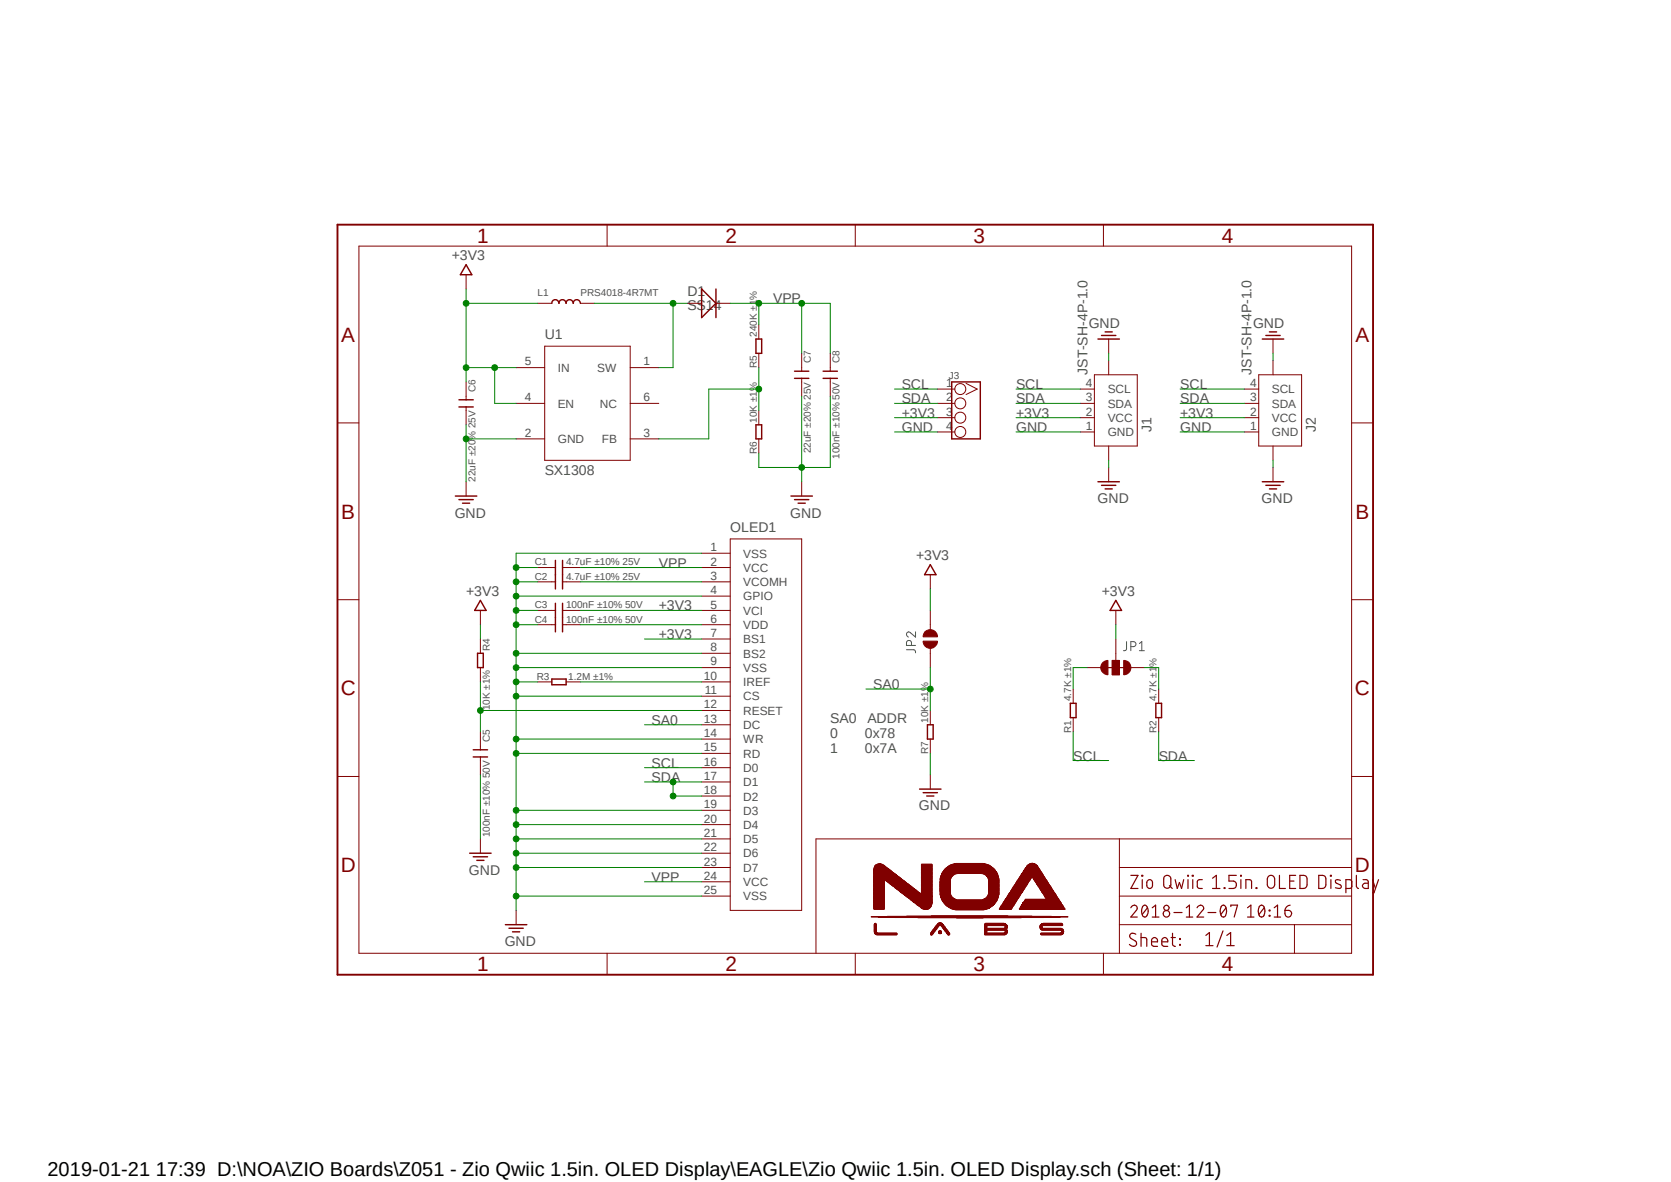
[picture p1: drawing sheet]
<svg xmlns="http://www.w3.org/2000/svg" width="297mm" height="210mm" viewBox="0 0 297 210" stroke-linecap="round" stroke-linejoin="round" font-family="sans-serif">
<defs><g id="words">
<g font-size="3.7" fill="#800000">
<text x="84.8" y="43.1">1</text>
<text x="128.9" y="43.1">2</text>
<text x="173.1" y="43.1">3</text>
<text x="217.2" y="43.1">4</text>
<text x="60.7" y="60.7">A</text>
<text x="240.9" y="60.7">A</text>
<text x="60.7" y="92.2">B</text>
<text x="240.9" y="92.2">B</text>
<text x="60.6" y="123.6">C</text>
<text x="240.8" y="123.6">C</text>
<text x="60.6" y="155">D</text>
<text x="240.8" y="155">D</text>
<text x="84.8" y="172.6">1</text>
<text x="128.9" y="172.6">2</text>
<text x="173.1" y="172.6">3</text>
<text x="217.2" y="172.6">4</text>
</g>
<text font-size="3.6" x="8.4" y="208.9">2019-01-21 17:39 D:\NOA\ZIO Boards\Z051 - Zio Qwiic 1.5in. OLED Display\EAGLE\Zio Qwiic 1.5in. OLED Display.sch (Sheet: 1/1)</text>
<g font-size="2.5" fill="#505050">
<text x="80.3" y="46.3">+3V3</text>
<text x="122.2" y="52.6">D1</text>
<text x="137.4" y="53.9">VPP</text>
<text x="122.2" y="55.2">SS14</text>
<text x="193.5" y="58.2">GND</text>
<text x="222.7" y="58.2">GND</text>
<text x="96.8" y="60.2">U1</text>
<text x="160.3" y="69.1">SCL</text>
<text x="160.3" y="71.7">SDA</text>
<text x="180.6" y="69.1">SCL</text>
<text x="180.6" y="71.7">SDA</text>
<text x="193.3" y="66.6" transform="rotate(-90 193.3 66.6)">JST-SH-4P-1.0</text>
<text x="209.8" y="69.1">SCL</text>
<text x="209.8" y="71.7">SDA</text>
<text x="222.5" y="66.6" transform="rotate(-90 222.5 66.6)">JST-SH-4P-1.0</text>
<text x="160.3" y="76.8">GND</text>
<text x="160.3" y="74.2">+3V3</text>
<text x="180.6" y="76.8">GND</text>
<text x="180.6" y="74.2">+3V3</text>
<text x="204.7" y="76.8" transform="rotate(-90 204.7 76.8)">J1</text>
<text x="209.8" y="76.8">GND</text>
<text x="209.8" y="74.2">+3V3</text>
<text x="233.9" y="76.8" transform="rotate(-90 233.9 76.8)">J2</text>
<text x="96.8" y="84.3">SX1308</text>
<text x="195.1" y="89.4">GND</text>
<text x="224.2" y="89.4">GND</text>
<text x="80.8" y="91.9">GND</text>
<text x="129.8" y="94.5">OLED1</text>
<text x="140.5" y="91.9">GND</text>
<text x="117.1" y="100.8">VPP</text>
<text x="162.8" y="99.6">+3V3</text>
<text x="82.8" y="105.9">+3V3</text>
<text x="195.8" y="105.9">+3V3</text>
<text x="117.1" y="108.5">+3V3</text>
<text x="117.1" y="113.5">+3V3</text>
<text x="155.2" y="122.4">SA0</text>
<text x="115.8" y="128.8">SA0</text>
<text x="147.6" y="128.5">SA0</text>
<text x="147.6" y="131.2">0</text>
<text x="153.7" y="131.2">0x78</text>
<text x="154.2" y="128.5">ADDR</text>
<text x="115.8" y="136.4">SCL</text>
<text x="147.6" y="133.9">1</text>
<text x="153.7" y="133.9">0x7A</text>
<text x="190.8" y="135.1">SCL</text>
<text x="206" y="135.1">SDA</text>
<text x="115.8" y="138.9">SDA</text>
<text x="163.3" y="144">GND</text>
<text x="83.4" y="155.4">GND</text>
<text x="115.8" y="156.7">VPP</text>
<text x="89.7" y="168.1">GND</text>
</g>
<g font-size="2.1" fill="#505050">
<text x="93.3" y="64.9">5</text>
<text x="114.4" y="64.9">1</text>
<text x="93.3" y="71.3">4</text>
<text x="99.1" y="66.1">IN</text>
<text x="106.2" y="66.1">SW</text>
<text x="114.4" y="71.3">6</text>
<text x="168.2" y="68.7">1</text>
<text x="168.2" y="71.3">2</text>
<text x="193" y="71.3">3</text>
<text x="193" y="68.7">4</text>
<text x="196.9" y="69.9">SCL</text>
<text x="222.2" y="71.3">3</text>
<text x="222.2" y="68.7">4</text>
<text x="226.1" y="69.9">SCL</text>
<text x="93.3" y="77.6">2</text>
<text x="99.1" y="72.4">EN</text>
<text x="106.6" y="72.4">NC</text>
<text x="114.4" y="77.6">3</text>
<text x="168.2" y="73.8">3</text>
<text x="168.2" y="76.4">4</text>
<text x="193" y="76.4">1</text>
<text x="193" y="73.8">2</text>
<text x="196.9" y="77.5">GND</text>
<text x="196.9" y="75">VCC</text>
<text x="196.9" y="72.4">SDA</text>
<text x="222.2" y="76.4">1</text>
<text x="222.2" y="73.8">2</text>
<text x="226.1" y="77.5">GND</text>
<text x="226.1" y="75">VCC</text>
<text x="226.1" y="72.4">SDA</text>
<text x="99.1" y="78.8">GND</text>
<text x="107" y="78.8">FB</text>
<text x="126.3" y="98">1</text>
<text x="126.3" y="100.5">2</text>
<text x="132.1" y="99.1">VSS</text>
<text x="132.1" y="101.6">VCC</text>
<text x="126.3" y="103">3</text>
<text x="126.3" y="105.6">4</text>
<text x="132.1" y="104.1">VCOMH</text>
<text x="132.1" y="106.7">GPIO</text>
<text x="126.3" y="108.1">5</text>
<text x="126.3" y="110.7">6</text>
<text x="126.3" y="113.2">7</text>
<text x="132.1" y="109.2">VCI</text>
<text x="132.1" y="111.8">VDD</text>
<text x="126.3" y="115.7">8</text>
<text x="126.3" y="118.2">9</text>
<text x="132.1" y="114.3">BS1</text>
<text x="132.1" y="116.8">BS2</text>
<text x="132.1" y="119.4">VSS</text>
<text x="125.1" y="120.8">10</text>
<text x="125.1" y="125.9">12</text>
<text x="125.3" y="123.3">11</text>
<text x="132.1" y="121.9">IREF</text>
<text x="132.1" y="124.5">CS</text>
<text x="125.1" y="128.4">13</text>
<text x="125.1" y="130.9">14</text>
<text x="132.1" y="127">RESET</text>
<text x="132.1" y="129.5">DC</text>
<text x="125.1" y="133.5">15</text>
<text x="125.1" y="136">16</text>
<text x="132.1" y="132.1">WR</text>
<text x="132.1" y="134.6">RD</text>
<text x="132.1" y="137.2">D0</text>
<text x="125.1" y="138.6">17</text>
<text x="125.1" y="141.1">18</text>
<text x="125.1" y="143.6">19</text>
<text x="132.1" y="139.7">D1</text>
<text x="132.1" y="142.2">D2</text>
<text x="125.1" y="146.2">20</text>
<text x="125.1" y="148.7">21</text>
<text x="132.1" y="144.7">D3</text>
<text x="132.1" y="147.3">D4</text>
<text x="132.1" y="149.8">D5</text>
<text x="125.1" y="151.3">22</text>
<text x="125.1" y="153.8">23</text>
<text x="132.1" y="152.4">D6</text>
<text x="132.1" y="154.9">D7</text>
<text x="125.1" y="156.3">24</text>
<text x="125.1" y="158.9">25</text>
<text x="132.1" y="157.4">VCC</text>
<text x="132.1" y="160">VSS</text>
</g>
<g font-size="1.8" fill="#505050">
<text x="95.5" y="52.6">L1</text>
<text x="103.2" y="52.6">PRS4018-4R7MT</text>
<text x="134.5" y="59.9" transform="rotate(-90 134.5 59.9)">240K ±1%</text>
<text x="134.5" y="65.4" transform="rotate(-90 134.5 65.4)">R5</text>
<text x="144.1" y="64.5" transform="rotate(-90 144.1 64.5)">C7</text>
<text x="149.2" y="64.5" transform="rotate(-90 149.2 64.5)">C8</text>
<text x="84.5" y="69.6" transform="rotate(-90 84.5 69.6)">C6</text>
<text x="168.7" y="67.4">J3</text>
<text x="134.5" y="75.1" transform="rotate(-90 134.5 75.1)">10K ±1%</text>
<text x="134.5" y="80.6" transform="rotate(-90 134.5 80.6)">R6</text>
<text x="144.1" y="80.5" transform="rotate(-90 144.1 80.5)">22uF ±20% 25V</text>
<text x="149.2" y="81.5" transform="rotate(-90 149.2 81.5)">100nF ±10% 50V</text>
<text x="84.5" y="85.6" transform="rotate(-90 84.5 85.6)">22uF ±20% 25V</text>
<text x="95" y="100.5">C1</text>
<text x="100.6" y="100.5">4.7uF ±10% 25V</text>
<text x="95" y="103">C2</text>
<text x="100.6" y="103">4.7uF ±10% 25V</text>
<text x="95" y="108.1">C3</text>
<text x="95" y="110.6">C4</text>
<text x="100.6" y="108.1">100nF ±10% 50V</text>
<text x="100.6" y="110.6">100nF ±10% 50V</text>
<text x="87" y="115.7" transform="rotate(-90 87 115.7)">R4</text>
<text x="95.4" y="120.8">R3</text>
<text x="101" y="120.8">1.2M ±1%</text>
<text x="190.4" y="124.6" transform="rotate(-90 190.4 124.6)">4.7K ±1%</text>
<text x="205.6" y="124.6" transform="rotate(-90 205.6 124.6)">4.7K ±1%</text>
<text x="87" y="131.8" transform="rotate(-90 87 131.8)">C5</text>
<text x="87" y="126.2" transform="rotate(-90 87 126.2)">10K ±1%</text>
<text x="165" y="128.4" transform="rotate(-90 165 128.4)">10K ±1%</text>
<text x="190.4" y="130.2" transform="rotate(-90 190.4 130.2)">R1</text>
<text x="205.6" y="130.2" transform="rotate(-90 205.6 130.2)">R2</text>
<text x="165" y="134" transform="rotate(-90 165 134)">R7</text>
<text x="87" y="148.8" transform="rotate(-90 87 148.8)">100nF ±10% 50V</text>
</g>
</g></defs>
<path d="M59.5 39.6l186.5 134.1M246 39.6l-186.5 134.1" fill="none" stroke="#fff" stroke-width=".18"/>
<path d="M161.1 115.4h1.3a.44 .44 0 0 1 .3 .6M162 114.7v-.7a.46 .46 0 0 0-.5-.2 .46 .46 0 0 0-.4 .4v.5h1.6M162.7 112.3v.9l-.9-.8a.45 .45 0 0 0-.7 .2 .45 .45 0 0 0 .4 .6M200.2 114v1.3a.4 .4 0 0 1-.5 .3M201 114.9h.5a.45 .45 0 0 0 .4-.3 .45 .45 0 0 0-.2-.6h-.7v1.6M202.5 115.6h.9M202.5 114.3l.4-.3v1.6" fill="none" stroke="#505050" stroke-width=".18"/>
<g fill="none" stroke="#800000" stroke-width=".18">
<path d="M107.9 39.9v3.8M152 39.9v3.8M196.1 39.9v3.8M63.8 43.7h176.4v125.7h-176.4zM60 75.1h3.8M240.2 75.1h3.9M60 106.6h3.8M240.2 106.6h3.9M60 138h3.8M240.2 138h3.9M199 149.1v20.3M199 159.2h41.2"/>
<path d="M199 154.1h41.2M240.2 149.1h-95.2v20.3M107.9 169.4v3.8M152 169.4v3.8M196.1 169.4v3.8M199 164.3h41.2M230.1 164.3v5.1"/>
</g>
<path d="M201.9 166a.59 .59 0 0 0-.8-.2 .59 .59 0 0 0-.2 .8l.9 .6a.58 .58 0 0 1 0 .8 .58 .58 0 0 1-.8 0l-.3-.2M202.8 166.6h.7l.3 .2v1.3M202.8 165.8v2.3M204.7 167.3h1a.55 .55 0 0 0-.3-.7 .55 .55 0 0 0-.7 .5v.8l.4 .2h.6M206.5 167.3h1.1a.55 .55 0 0 0-.4-.7 .55 .55 0 0 0-.7 .5v.8l.4 .2h.7M208.2 166.6h.7M208.4 165.8v2.1l.5 .2M209.7 166.8h.1v.1h-.1zM209.7 167.8h.1v.1h-.1z" fill="none" stroke="#800000" stroke-width=".21"/>
<path d="M60 39.9h184.1v133.3h-184.1z" fill="none" stroke="#800000" stroke-width=".34"/>
<path d="M165.5 166.1l.1 .1z" fill-rule="evenodd" fill="#800000"/>
<path d="M165.5 166.1l.1 .1z" fill="none" stroke="#800000" stroke-width=".18"/>
<path d="M168.6 166.1l.1 .1z" fill-rule="evenodd" fill="#800000"/>
<path d="M155.8 166l3.6 .1zM155.8 166.1h3.6M168.6 166.1l.1 .1z" fill="none" stroke="#800000" stroke-width=".18"/>
<path d="M165.4 166l.3 .1z" fill-rule="evenodd" fill="#800000"/>
<path d="M165.4 166l.3 .1z" fill="none" stroke="#800000" stroke-width=".18"/>
<path d="M168.5 166l.2 .1z" fill-rule="evenodd" fill="#800000"/>
<path d="M155.7 166l3.7 .1zM155.7 166h3.7M168.5 166l.2 .1zM175 166l3.6 .1zM175 166.1h3.6M185.1 166l3.5 .1zM185.1 166.1h3.5" fill="none" stroke="#800000" stroke-width=".18"/>
<path d="M165.4 166l.3 .1z" fill-rule="evenodd" fill="#800000"/>
<path d="M165.4 166l.3 .1z" fill="none" stroke="#800000" stroke-width=".18"/>
<path d="M168.4 166l.4 .1z" fill-rule="evenodd" fill="#800000"/>
<path d="M155.7 165.9l3.7 .1zM155.7 166h3.7M168.4 166l.4 .1zM175 166l3.7 .1zM175 166h3.7M185 166l3.7 .1zM185 166h3.7" fill="none" stroke="#800000" stroke-width=".18"/>
<path d="M165.4 165.9l.3 .1z" fill-rule="evenodd" fill="#800000"/>
<path d="M165.4 165.9l.3 .1z" fill="none" stroke="#800000" stroke-width=".18"/>
<path d="M168.4 165.9l.4 .1z" fill-rule="evenodd" fill="#800000"/>
<path d="M155.6 165.9l3.8 .1zM155.6 165.9h3.8M168.4 165.9l.4 .1zM175 165.9l3.8 .1zM175 166h3.8M185 165.9l3.8 .1zM185 166h3.8" fill="none" stroke="#800000" stroke-width=".18"/>
<path d="M165.4 165.9l.4 .1z" fill-rule="evenodd" fill="#800000"/>
<path d="M165.4 165.9l.4 .1z" fill="none" stroke="#800000" stroke-width=".18"/>
<path d="M168.4 165.9l.4 .1z" fill-rule="evenodd" fill="#800000"/>
<path d="M155.5 165.9h3.9zM155.5 165.9h3.9M168.4 165.9l.4 .1zM175 165.9l3.8 .1zM175 165.9h3.8M185 165.9l3.9 .1zM185 165.9h3.9" fill="none" stroke="#800000" stroke-width=".18"/>
<path d="M165.4 165.9h.4z" fill-rule="evenodd" fill="#800000"/>
<path d="M165.4 165.9h.4z" fill="none" stroke="#800000" stroke-width=".18"/>
<path d="M168.4 165.9h.4z" fill-rule="evenodd" fill="#800000"/>
<path d="M155.5 165.8l3.9 .1zM155.5 165.9h3.9M168.4 165.9h.4zM175 165.9h3.9zM175 165.9h3.9M185 165.9h3.9zM185 165.9h3.9" fill="none" stroke="#800000" stroke-width=".18"/>
<path d="M165.4 165.8l.4 .1z" fill-rule="evenodd" fill="#800000"/>
<path d="M165.4 165.8l.4 .1z" fill="none" stroke="#800000" stroke-width=".18"/>
<path d="M167 165.8l.2 .1z" fill-rule="evenodd" fill="#800000"/>
<path d="M167 165.8l.2 .1z" fill="none" stroke="#800000" stroke-width=".18"/>
<path d="M168.3 165.8l.4 .1z" fill-rule="evenodd" fill="#800000"/>
<path d="M155.5 165.8l3.9 .1zM155.5 165.8h3.9M168.3 165.8l.4 .1zM175 165.8l3.9 .1zM175 165.9h3.9M185 165.8l4 .1zM185 165.9h4" fill="none" stroke="#800000" stroke-width=".18"/>
<path d="M165.4 165.8l.5 .1z" fill-rule="evenodd" fill="#800000"/>
<path d="M165.4 165.8l.5 .1z" fill="none" stroke="#800000" stroke-width=".18"/>
<path d="M166.9 165.8l.4 .1z" fill-rule="evenodd" fill="#800000"/>
<path d="M166.9 165.8l.4 .1z" fill="none" stroke="#800000" stroke-width=".18"/>
<path d="M168.3 165.8l.5 .1z" fill-rule="evenodd" fill="#800000"/>
<path d="M168.3 165.8l.5 .1zM175 165.8l3.9 .1zM175 165.8h3.9M185 165.8l3.9 .1zM185 165.8h3.9" fill="none" stroke="#800000" stroke-width=".18"/>
<path d="M155.4 165.7l.6 .1z" fill-rule="evenodd" fill="#800000"/>
<path d="M155.4 165.7l.6 .1z" fill="none" stroke="#800000" stroke-width=".18"/>
<path d="M165.4 165.7l.5 .1z" fill-rule="evenodd" fill="#800000"/>
<path d="M165.4 165.7l.5 .1z" fill="none" stroke="#800000" stroke-width=".18"/>
<path d="M166.9 165.7l.4 .1z" fill-rule="evenodd" fill="#800000"/>
<path d="M166.9 165.7l.4 .1z" fill="none" stroke="#800000" stroke-width=".18"/>
<path d="M168.3 165.7l.4 .1z" fill-rule="evenodd" fill="#800000"/>
<path d="M168.3 165.7l.4 .1z" fill="none" stroke="#800000" stroke-width=".18"/>
<path d="M175 165.7l.4 .1z" fill-rule="evenodd" fill="#800000"/>
<path d="M175 165.7l.4 .1z" fill="none" stroke="#800000" stroke-width=".18"/>
<path d="M178.5 165.7l.5 .1z" fill-rule="evenodd" fill="#800000"/>
<path d="M178.5 165.7l.5 .1z" fill="none" stroke="#800000" stroke-width=".18"/>
<path d="M188.5 165.7l.5 .1z" fill-rule="evenodd" fill="#800000"/>
<path d="M188.5 165.7l.5 .1z" fill="none" stroke="#800000" stroke-width=".18"/>
<path d="M155.4 165.7l.5 .1z" fill-rule="evenodd" fill="#800000"/>
<path d="M155.4 165.7l.5 .1z" fill="none" stroke="#800000" stroke-width=".18"/>
<path d="M165.5 165.7l.4 .1z" fill-rule="evenodd" fill="#800000"/>
<path d="M165.5 165.7l.4 .1z" fill="none" stroke="#800000" stroke-width=".18"/>
<path d="M166.8 165.7l.5 .1z" fill-rule="evenodd" fill="#800000"/>
<path d="M166.8 165.7l.5 .1z" fill="none" stroke="#800000" stroke-width=".18"/>
<path d="M168.2 165.7l.5 .1z" fill-rule="evenodd" fill="#800000"/>
<path d="M168.2 165.7l.5 .1z" fill="none" stroke="#800000" stroke-width=".18"/>
<path d="M175 165.7l.4 .1z" fill-rule="evenodd" fill="#800000"/>
<path d="M175 165.7l.4 .1z" fill="none" stroke="#800000" stroke-width=".18"/>
<path d="M178.6 165.7l.4 .1z" fill-rule="evenodd" fill="#800000"/>
<path d="M178.6 165.7l.4 .1z" fill="none" stroke="#800000" stroke-width=".18"/>
<path d="M188.6 165.7l.4 .1z" fill-rule="evenodd" fill="#800000"/>
<path d="M188.6 165.7l.4 .1z" fill="none" stroke="#800000" stroke-width=".18"/>
<path d="M155.4 165.7h.4z" fill-rule="evenodd" fill="#800000"/>
<path d="M155.4 165.7h.4z" fill="none" stroke="#800000" stroke-width=".18"/>
<path d="M165.5 165.7h.4z" fill-rule="evenodd" fill="#800000"/>
<path d="M165.5 165.7h.4z" fill="none" stroke="#800000" stroke-width=".18"/>
<path d="M166.8 165.7h.5z" fill-rule="evenodd" fill="#800000"/>
<path d="M166.8 165.7h.5z" fill="none" stroke="#800000" stroke-width=".18"/>
<path d="M168.2 165.7h.5z" fill-rule="evenodd" fill="#800000"/>
<path d="M168.2 165.7h.5z" fill="none" stroke="#800000" stroke-width=".18"/>
<path d="M175 165.7h.4z" fill-rule="evenodd" fill="#800000"/>
<path d="M175 165.7h.4z" fill="none" stroke="#800000" stroke-width=".18"/>
<path d="M178.6 165.7h.4z" fill-rule="evenodd" fill="#800000"/>
<path d="M178.6 165.7h.4z" fill="none" stroke="#800000" stroke-width=".18"/>
<path d="M188.6 165.7h.4z" fill-rule="evenodd" fill="#800000"/>
<path d="M188.6 165.7h.4z" fill="none" stroke="#800000" stroke-width=".18"/>
<path d="M155.4 165.6l.3 .1z" fill-rule="evenodd" fill="#800000"/>
<path d="M155.4 165.6l.3 .1z" fill="none" stroke="#800000" stroke-width=".18"/>
<path d="M165.6 165.6l.4 .1z" fill-rule="evenodd" fill="#800000"/>
<path d="M165.6 165.6l.4 .1z" fill="none" stroke="#800000" stroke-width=".18"/>
<path d="M166.8 165.6l.5 .1z" fill-rule="evenodd" fill="#800000"/>
<path d="M166.8 165.6l.5 .1z" fill="none" stroke="#800000" stroke-width=".18"/>
<path d="M168.2 165.6l.4 .1z" fill-rule="evenodd" fill="#800000"/>
<path d="M168.2 165.6l.4 .1z" fill="none" stroke="#800000" stroke-width=".18"/>
<path d="M175 165.6l.4 .1z" fill-rule="evenodd" fill="#800000"/>
<path d="M175 165.6l.4 .1z" fill="none" stroke="#800000" stroke-width=".18"/>
<path d="M178.7 165.6l.3 .1z" fill-rule="evenodd" fill="#800000"/>
<path d="M178.7 165.6l.3 .1z" fill="none" stroke="#800000" stroke-width=".18"/>
<path d="M188.7 165.6l.3 .1z" fill-rule="evenodd" fill="#800000"/>
<path d="M188.7 165.6l.3 .1z" fill="none" stroke="#800000" stroke-width=".18"/>
<path d="M155.4 165.5l.3 .1z" fill-rule="evenodd" fill="#800000"/>
<path d="M155.4 165.5l.3 .1z" fill="none" stroke="#800000" stroke-width=".18"/>
<path d="M165.6 165.5l.5 .1z" fill-rule="evenodd" fill="#800000"/>
<path d="M165.6 165.5l.5 .1z" fill="none" stroke="#800000" stroke-width=".18"/>
<path d="M166.8 165.5l.5 .1z" fill-rule="evenodd" fill="#800000"/>
<path d="M166.8 165.5l.5 .1z" fill="none" stroke="#800000" stroke-width=".18"/>
<path d="M168.1 165.5l.5 .1z" fill-rule="evenodd" fill="#800000"/>
<path d="M168.1 165.5l.5 .1z" fill="none" stroke="#800000" stroke-width=".18"/>
<path d="M175 165.5l.4 .1z" fill-rule="evenodd" fill="#800000"/>
<path d="M175 165.5l.4 .1z" fill="none" stroke="#800000" stroke-width=".18"/>
<path d="M178.7 165.5l.3 .1z" fill-rule="evenodd" fill="#800000"/>
<path d="M178.7 165.5l.3 .1z" fill="none" stroke="#800000" stroke-width=".18"/>
<path d="M188.7 165.5l.4 .1z" fill-rule="evenodd" fill="#800000"/>
<path d="M188.7 165.5l.4 .1z" fill="none" stroke="#800000" stroke-width=".18"/>
<path d="M155.4 165.5l.3 .1z" fill-rule="evenodd" fill="#800000"/>
<path d="M155.4 165.5l.3 .1z" fill="none" stroke="#800000" stroke-width=".18"/>
<path d="M165.6 165.5l.5 .1z" fill-rule="evenodd" fill="#800000"/>
<path d="M165.6 165.5l.5 .1z" fill="none" stroke="#800000" stroke-width=".18"/>
<path d="M166.8 165.5l.5 .1z" fill-rule="evenodd" fill="#800000"/>
<path d="M166.8 165.5l.5 .1z" fill="none" stroke="#800000" stroke-width=".18"/>
<path d="M168.1 165.5l.4 .1z" fill-rule="evenodd" fill="#800000"/>
<path d="M168.1 165.5l.4 .1z" fill="none" stroke="#800000" stroke-width=".18"/>
<path d="M175 165.5l.4 .1z" fill-rule="evenodd" fill="#800000"/>
<path d="M175 165.5l.4 .1z" fill="none" stroke="#800000" stroke-width=".18"/>
<path d="M178.7 165.5l.3 .1z" fill-rule="evenodd" fill="#800000"/>
<path d="M178.7 165.5l.3 .1z" fill="none" stroke="#800000" stroke-width=".18"/>
<path d="M188.7 165.5l.4 .1z" fill-rule="evenodd" fill="#800000"/>
<path d="M188.7 165.5l.4 .1z" fill="none" stroke="#800000" stroke-width=".18"/>
<path d="M155.4 165.4l.3 .1z" fill-rule="evenodd" fill="#800000"/>
<path d="M155.4 165.4l.3 .1z" fill="none" stroke="#800000" stroke-width=".18"/>
<path d="M165.7 165.4l.4 .1z" fill-rule="evenodd" fill="#800000"/>
<path d="M165.7 165.4l.4 .1z" fill="none" stroke="#800000" stroke-width=".18"/>
<path d="M166.9 165.4l.4 .1z" fill-rule="evenodd" fill="#800000"/>
<path d="M166.9 165.4l.4 .1z" fill="none" stroke="#800000" stroke-width=".18"/>
<path d="M168 165.4l.5 .1z" fill-rule="evenodd" fill="#800000"/>
<path d="M168 165.4l.5 .1z" fill="none" stroke="#800000" stroke-width=".18"/>
<path d="M175 165.4l.4 .1z" fill-rule="evenodd" fill="#800000"/>
<path d="M175 165.4l.4 .1z" fill="none" stroke="#800000" stroke-width=".18"/>
<path d="M178.7 165.4l.3 .1z" fill-rule="evenodd" fill="#800000"/>
<path d="M178.7 165.4l.3 .1z" fill="none" stroke="#800000" stroke-width=".18"/>
<path d="M188.7 165.4l.4 .1z" fill-rule="evenodd" fill="#800000"/>
<path d="M188.7 165.4l.4 .1z" fill="none" stroke="#800000" stroke-width=".18"/>
<path d="M155.4 165.4l.3 .1z" fill-rule="evenodd" fill="#800000"/>
<path d="M155.4 165.4l.3 .1z" fill="none" stroke="#800000" stroke-width=".18"/>
<path d="M165.7 165.4l.5 .1z" fill-rule="evenodd" fill="#800000"/>
<path d="M165.7 165.4l.5 .1z" fill="none" stroke="#800000" stroke-width=".18"/>
<path d="M166.9 165.4l.4 .1z" fill-rule="evenodd" fill="#800000"/>
<path d="M166.9 165.4l.4 .1z" fill="none" stroke="#800000" stroke-width=".18"/>
<path d="M168 165.4l.5 .1z" fill-rule="evenodd" fill="#800000"/>
<path d="M168 165.4l.5 .1z" fill="none" stroke="#800000" stroke-width=".18"/>
<path d="M175 165.4l.4 .1z" fill-rule="evenodd" fill="#800000"/>
<path d="M175 165.4l.4 .1z" fill="none" stroke="#800000" stroke-width=".18"/>
<path d="M178.7 165.4l.3 .1z" fill-rule="evenodd" fill="#800000"/>
<path d="M178.7 165.4l.3 .1z" fill="none" stroke="#800000" stroke-width=".18"/>
<path d="M188.7 165.4l.3 .1z" fill-rule="evenodd" fill="#800000"/>
<path d="M188.7 165.4l.3 .1z" fill="none" stroke="#800000" stroke-width=".18"/>
<path d="M155.4 165.4h.3z" fill-rule="evenodd" fill="#800000"/>
<path d="M155.4 165.4h.3z" fill="none" stroke="#800000" stroke-width=".18"/>
<path d="M165.7 165.4h.5z" fill-rule="evenodd" fill="#800000"/>
<path d="M165.7 165.4h.5z" fill="none" stroke="#800000" stroke-width=".18"/>
<path d="M167 165.4h.2z" fill-rule="evenodd" fill="#800000"/>
<path d="M167 165.4h.2z" fill="none" stroke="#800000" stroke-width=".18"/>
<path d="M168 165.4h.4z" fill-rule="evenodd" fill="#800000"/>
<path d="M168 165.4h.4z" fill="none" stroke="#800000" stroke-width=".18"/>
<path d="M175 165.4h.4z" fill-rule="evenodd" fill="#800000"/>
<path d="M175 165.4h.4z" fill="none" stroke="#800000" stroke-width=".18"/>
<path d="M178.7 165.4h.3z" fill-rule="evenodd" fill="#800000"/>
<path d="M178.7 165.4h.3z" fill="none" stroke="#800000" stroke-width=".18"/>
<path d="M188.7 165.4h.3z" fill-rule="evenodd" fill="#800000"/>
<path d="M188.7 165.4h.3z" fill="none" stroke="#800000" stroke-width=".18"/>
<path d="M155.4 165.3l.3 .1z" fill-rule="evenodd" fill="#800000"/>
<path d="M155.4 165.3l.3 .1z" fill="none" stroke="#800000" stroke-width=".18"/>
<path d="M165.7 165.3l.5 .1z" fill-rule="evenodd" fill="#800000"/>
<path d="M165.7 165.3l.5 .1z" fill="none" stroke="#800000" stroke-width=".18"/>
<path d="M168 165.3l.4 .1z" fill-rule="evenodd" fill="#800000"/>
<path d="M168 165.3l.4 .1z" fill="none" stroke="#800000" stroke-width=".18"/>
<path d="M175 165.3l.4 .1z" fill-rule="evenodd" fill="#800000"/>
<path d="M175 165.3l.4 .1z" fill="none" stroke="#800000" stroke-width=".18"/>
<path d="M178.6 165.3l.4 .1z" fill-rule="evenodd" fill="#800000"/>
<path d="M178.6 165.3l.4 .1z" fill="none" stroke="#800000" stroke-width=".18"/>
<path d="M188.6 165.3l.4 .1z" fill-rule="evenodd" fill="#800000"/>
<path d="M188.6 165.3l.4 .1z" fill="none" stroke="#800000" stroke-width=".18"/>
<path d="M155.4 165.3l.3 .1z" fill-rule="evenodd" fill="#800000"/>
<path d="M155.4 165.3l.3 .1z" fill="none" stroke="#800000" stroke-width=".18"/>
<path d="M165.8 165.3l.4 .1z" fill-rule="evenodd" fill="#800000"/>
<path d="M165.8 165.3l.4 .1z" fill="none" stroke="#800000" stroke-width=".18"/>
<path d="M167.9 165.3l.5 .1z" fill-rule="evenodd" fill="#800000"/>
<path d="M167.9 165.3l.5 .1z" fill="none" stroke="#800000" stroke-width=".18"/>
<path d="M175 165.3l.4 .1z" fill-rule="evenodd" fill="#800000"/>
<path d="M175 165.3l.4 .1z" fill="none" stroke="#800000" stroke-width=".18"/>
<path d="M178.6 165.3l.4 .1z" fill-rule="evenodd" fill="#800000"/>
<path d="M178.6 165.3l.4 .1z" fill="none" stroke="#800000" stroke-width=".18"/>
<path d="M188.6 165.3l.4 .1z" fill-rule="evenodd" fill="#800000"/>
<path d="M188.6 165.3l.4 .1z" fill="none" stroke="#800000" stroke-width=".18"/>
<path d="M155.4 165.2l.3 .1z" fill-rule="evenodd" fill="#800000"/>
<path d="M155.4 165.2l.3 .1z" fill="none" stroke="#800000" stroke-width=".18"/>
<path d="M165.9 165.2l.4 .1z" fill-rule="evenodd" fill="#800000"/>
<path d="M165.9 165.2l.4 .1z" fill="none" stroke="#800000" stroke-width=".18"/>
<path d="M167.9 165.2l.5 .1z" fill-rule="evenodd" fill="#800000"/>
<path d="M167.9 165.2l.5 .1z" fill="none" stroke="#800000" stroke-width=".18"/>
<path d="M175 165.2l.4 .1z" fill-rule="evenodd" fill="#800000"/>
<path d="M175 165.2l.4 .1z" fill="none" stroke="#800000" stroke-width=".18"/>
<path d="M178.5 165.2l.5 .1z" fill-rule="evenodd" fill="#800000"/>
<path d="M178.5 165.2l.5 .1z" fill="none" stroke="#800000" stroke-width=".18"/>
<path d="M188.5 165.2l.5 .1z" fill-rule="evenodd" fill="#800000"/>
<path d="M188.5 165.2l.5 .1z" fill="none" stroke="#800000" stroke-width=".18"/>
<path d="M155.4 165.2l.3 .1z" fill-rule="evenodd" fill="#800000"/>
<path d="M155.4 165.2l.3 .1z" fill="none" stroke="#800000" stroke-width=".18"/>
<path d="M165.8 165.2l.5 .1z" fill-rule="evenodd" fill="#800000"/>
<path d="M165.8 165.2l.5 .1z" fill="none" stroke="#800000" stroke-width=".18"/>
<path d="M167.9 165.2l.4 .1z" fill-rule="evenodd" fill="#800000"/>
<path d="M167.9 165.2l.4 .1zM175 165.2l3.9 .1zM175 165.2h3.9M185.2 165.2l3.8 .1zM185.2 165.2h3.8" fill="none" stroke="#800000" stroke-width=".18"/>
<path d="M155.4 165.1l.3 .1z" fill-rule="evenodd" fill="#800000"/>
<path d="M155.4 165.1l.3 .1z" fill="none" stroke="#800000" stroke-width=".18"/>
<path d="M165.9 165.1l.5 .1z" fill-rule="evenodd" fill="#800000"/>
<path d="M165.9 165.1l.5 .1z" fill="none" stroke="#800000" stroke-width=".18"/>
<path d="M167.9 165.1l.4 .1z" fill-rule="evenodd" fill="#800000"/>
<path d="M167.9 165.1l.4 .1zM175 165.1l3.9 .1zM175 165.2h3.9M185.1 165.1l3.8 .1zM185.1 165.2h3.8" fill="none" stroke="#800000" stroke-width=".18"/>
<path d="M155.4 165.1l.3 .1z" fill-rule="evenodd" fill="#800000"/>
<path d="M155.4 165.1l.3 .1z" fill="none" stroke="#800000" stroke-width=".18"/>
<path d="M165.9 165.1l.5 .1z" fill-rule="evenodd" fill="#800000"/>
<path d="M165.9 165.1l.5 .1z" fill="none" stroke="#800000" stroke-width=".18"/>
<path d="M167.8 165.1l.5 .1z" fill-rule="evenodd" fill="#800000"/>
<path d="M167.8 165.1l.5 .1zM175 165.1l3.9 .1zM175 165.1h3.9M185 165.1l3.9 .1zM185 165.1h3.9" fill="none" stroke="#800000" stroke-width=".18"/>
<path d="M155.4 165.1h.3z" fill-rule="evenodd" fill="#800000"/>
<path d="M155.4 165.1h.3z" fill="none" stroke="#800000" stroke-width=".18"/>
<path d="M166 165.1h.4z" fill-rule="evenodd" fill="#800000"/>
<path d="M166 165.1h.4z" fill="none" stroke="#800000" stroke-width=".18"/>
<path d="M167.7 165.1h.5z" fill-rule="evenodd" fill="#800000"/>
<path d="M167.7 165.1h.5zM175 165.1h3.9zM175 165.1h3.9M185 165.1h3.9zM185 165.1h3.9" fill="none" stroke="#800000" stroke-width=".18"/>
<path d="M155.4 165l.3 .1z" fill-rule="evenodd" fill="#800000"/>
<path d="M155.4 165l.3 .1z" fill="none" stroke="#800000" stroke-width=".18"/>
<path d="M166 165l.5 .1z" fill-rule="evenodd" fill="#800000"/>
<path d="M166 165l.5 .1z" fill="none" stroke="#800000" stroke-width=".18"/>
<path d="M167.7 165l.4 .1z" fill-rule="evenodd" fill="#800000"/>
<path d="M167.7 165l.4 .1zM175 165l3.9 .1zM175 165.1h3.9M185 165l3.8 .1zM185 165.1h3.8" fill="none" stroke="#800000" stroke-width=".18"/>
<path d="M155.4 165l.3 .1z" fill-rule="evenodd" fill="#800000"/>
<path d="M155.4 165l.3 .1z" fill="none" stroke="#800000" stroke-width=".18"/>
<path d="M166 165l.5 .1z" fill-rule="evenodd" fill="#800000"/>
<path d="M166 165l.5 .1z" fill="none" stroke="#800000" stroke-width=".18"/>
<path d="M167.7 165l.4 .1z" fill-rule="evenodd" fill="#800000"/>
<path d="M167.7 165l.4 .1zM175 165l3.9 .1zM175 165h3.9M184.9 165l3.8 .1zM184.9 165h3.8" fill="none" stroke="#800000" stroke-width=".18"/>
<path d="M155.4 164.9l.3 .1z" fill-rule="evenodd" fill="#800000"/>
<path d="M155.4 164.9l.3 .1z" fill="none" stroke="#800000" stroke-width=".18"/>
<path d="M166.1 164.9l.4 .1z" fill-rule="evenodd" fill="#800000"/>
<path d="M166.1 164.9l.4 .1z" fill="none" stroke="#800000" stroke-width=".18"/>
<path d="M167.6 164.9l.5 .1z" fill-rule="evenodd" fill="#800000"/>
<path d="M167.6 164.9l.5 .1zM175 164.9l4 .1zM175 165h4M184.9 164.9l3.7 .1zM184.9 165h3.7" fill="none" stroke="#800000" stroke-width=".18"/>
<path d="M155.4 164.9l.3 .1z" fill-rule="evenodd" fill="#800000"/>
<path d="M155.4 164.9l.3 .1z" fill="none" stroke="#800000" stroke-width=".18"/>
<path d="M166.1 164.9l.4 .1z" fill-rule="evenodd" fill="#800000"/>
<path d="M166.1 164.9l.4 .1z" fill="none" stroke="#800000" stroke-width=".18"/>
<path d="M167.6 164.9l.5 .1z" fill-rule="evenodd" fill="#800000"/>
<path d="M167.6 164.9l.5 .1z" fill="none" stroke="#800000" stroke-width=".18"/>
<path d="M175 164.9l.4 .1z" fill-rule="evenodd" fill="#800000"/>
<path d="M175 164.9l.4 .1z" fill="none" stroke="#800000" stroke-width=".18"/>
<path d="M178.5 164.9l.4 .1z" fill-rule="evenodd" fill="#800000"/>
<path d="M178.5 164.9l.4 .1z" fill="none" stroke="#800000" stroke-width=".18"/>
<path d="M184.9 164.9l.4 .1z" fill-rule="evenodd" fill="#800000"/>
<path d="M184.9 164.9l.4 .1z" fill="none" stroke="#800000" stroke-width=".18"/>
<path d="M155.4 164.8l.3 .1z" fill-rule="evenodd" fill="#800000"/>
<path d="M155.4 164.8l.3 .1z" fill="none" stroke="#800000" stroke-width=".18"/>
<path d="M166.1 164.8l.5 .1z" fill-rule="evenodd" fill="#800000"/>
<path d="M166.1 164.8l.5 .1z" fill="none" stroke="#800000" stroke-width=".18"/>
<path d="M167.6 164.8l.4 .1z" fill-rule="evenodd" fill="#800000"/>
<path d="M167.6 164.8l.4 .1z" fill="none" stroke="#800000" stroke-width=".18"/>
<path d="M175 164.8l.4 .1z" fill-rule="evenodd" fill="#800000"/>
<path d="M175 164.8l.4 .1z" fill="none" stroke="#800000" stroke-width=".18"/>
<path d="M178.6 164.8l.4 .1z" fill-rule="evenodd" fill="#800000"/>
<path d="M178.6 164.8l.4 .1z" fill="none" stroke="#800000" stroke-width=".18"/>
<path d="M184.9 164.8l.4 .1z" fill-rule="evenodd" fill="#800000"/>
<path d="M184.9 164.8l.4 .1z" fill="none" stroke="#800000" stroke-width=".18"/>
<path d="M155.4 164.8h.3z" fill-rule="evenodd" fill="#800000"/>
<path d="M155.4 164.8h.3z" fill="none" stroke="#800000" stroke-width=".18"/>
<path d="M166.2 164.8h.5z" fill-rule="evenodd" fill="#800000"/>
<path d="M166.2 164.8h.5z" fill="none" stroke="#800000" stroke-width=".18"/>
<path d="M167.6 164.8h.4z" fill-rule="evenodd" fill="#800000"/>
<path d="M167.6 164.8h.4z" fill="none" stroke="#800000" stroke-width=".18"/>
<path d="M175 164.8h.4z" fill-rule="evenodd" fill="#800000"/>
<path d="M175 164.8h.4z" fill="none" stroke="#800000" stroke-width=".18"/>
<path d="M178.7 164.8h.3z" fill-rule="evenodd" fill="#800000"/>
<path d="M178.7 164.8h.3z" fill="none" stroke="#800000" stroke-width=".18"/>
<path d="M184.9 164.8h.3z" fill-rule="evenodd" fill="#800000"/>
<path d="M184.9 164.8h.3z" fill="none" stroke="#800000" stroke-width=".18"/>
<path d="M155.4 164.7l.3 .1z" fill-rule="evenodd" fill="#800000"/>
<path d="M155.4 164.7l.3 .1z" fill="none" stroke="#800000" stroke-width=".18"/>
<path d="M166.2 164.7l.4 .1z" fill-rule="evenodd" fill="#800000"/>
<path d="M166.2 164.7l.4 .1z" fill="none" stroke="#800000" stroke-width=".18"/>
<path d="M167.5 164.7l.5 .1z" fill-rule="evenodd" fill="#800000"/>
<path d="M167.5 164.7l.5 .1z" fill="none" stroke="#800000" stroke-width=".18"/>
<path d="M175 164.7l.4 .1z" fill-rule="evenodd" fill="#800000"/>
<path d="M175 164.7l.4 .1z" fill="none" stroke="#800000" stroke-width=".18"/>
<path d="M178.7 164.7l.3 .1z" fill-rule="evenodd" fill="#800000"/>
<path d="M178.7 164.7l.3 .1z" fill="none" stroke="#800000" stroke-width=".18"/>
<path d="M184.9 164.7l.3 .1z" fill-rule="evenodd" fill="#800000"/>
<path d="M184.9 164.7l.3 .1z" fill="none" stroke="#800000" stroke-width=".18"/>
<path d="M155.4 164.7l.3 .1z" fill-rule="evenodd" fill="#800000"/>
<path d="M155.4 164.7l.3 .1z" fill="none" stroke="#800000" stroke-width=".18"/>
<path d="M166.2 164.7l.5 .1z" fill-rule="evenodd" fill="#800000"/>
<path d="M166.2 164.7l.5 .1z" fill="none" stroke="#800000" stroke-width=".18"/>
<path d="M167.5 164.7l.5 .1z" fill-rule="evenodd" fill="#800000"/>
<path d="M167.5 164.7l.5 .1z" fill="none" stroke="#800000" stroke-width=".18"/>
<path d="M175 164.7l.4 .1z" fill-rule="evenodd" fill="#800000"/>
<path d="M175 164.7l.4 .1z" fill="none" stroke="#800000" stroke-width=".18"/>
<path d="M178.7 164.7l.3 .1z" fill-rule="evenodd" fill="#800000"/>
<path d="M178.7 164.7l.3 .1z" fill="none" stroke="#800000" stroke-width=".18"/>
<path d="M184.8 164.7l.4 .1z" fill-rule="evenodd" fill="#800000"/>
<path d="M184.8 164.7l.4 .1z" fill="none" stroke="#800000" stroke-width=".18"/>
<path d="M155.4 164.6l.3 .1z" fill-rule="evenodd" fill="#800000"/>
<path d="M155.4 164.6l.3 .1z" fill="none" stroke="#800000" stroke-width=".18"/>
<path d="M166.2 164.6l.6 .1z" fill-rule="evenodd" fill="#800000"/>
<path d="M166.2 164.6l.6 .1z" fill="none" stroke="#800000" stroke-width=".18"/>
<path d="M167.5 164.6l.4 .1z" fill-rule="evenodd" fill="#800000"/>
<path d="M167.5 164.6l.4 .1z" fill="none" stroke="#800000" stroke-width=".18"/>
<path d="M175 164.6l.4 .1z" fill-rule="evenodd" fill="#800000"/>
<path d="M175 164.6l.4 .1z" fill="none" stroke="#800000" stroke-width=".18"/>
<path d="M178.7 164.6l.3 .1z" fill-rule="evenodd" fill="#800000"/>
<path d="M178.7 164.6l.3 .1z" fill="none" stroke="#800000" stroke-width=".18"/>
<path d="M184.8 164.6l.4 .1z" fill-rule="evenodd" fill="#800000"/>
<path d="M184.8 164.6l.4 .1z" fill="none" stroke="#800000" stroke-width=".18"/>
<path d="M155.4 164.6l.3 .1z" fill-rule="evenodd" fill="#800000"/>
<path d="M155.4 164.6l.3 .1z" fill="none" stroke="#800000" stroke-width=".18"/>
<path d="M166.3 164.6l.5 .1z" fill-rule="evenodd" fill="#800000"/>
<path d="M166.3 164.6l.5 .1z" fill="none" stroke="#800000" stroke-width=".18"/>
<path d="M167.4 164.6l.5 .1z" fill-rule="evenodd" fill="#800000"/>
<path d="M167.4 164.6l.5 .1z" fill="none" stroke="#800000" stroke-width=".18"/>
<path d="M175 164.6l.4 .1z" fill-rule="evenodd" fill="#800000"/>
<path d="M175 164.6l.4 .1z" fill="none" stroke="#800000" stroke-width=".18"/>
<path d="M178.7 164.6l.3 .1z" fill-rule="evenodd" fill="#800000"/>
<path d="M178.7 164.6l.3 .1z" fill="none" stroke="#800000" stroke-width=".18"/>
<path d="M184.8 164.6l.4 .1z" fill-rule="evenodd" fill="#800000"/>
<path d="M184.8 164.6l.4 .1z" fill="none" stroke="#800000" stroke-width=".18"/>
<path d="M155.4 164.5l.3 .1z" fill-rule="evenodd" fill="#800000"/>
<path d="M155.4 164.5l.3 .1z" fill="none" stroke="#800000" stroke-width=".18"/>
<path d="M166.4 164.5l.4 .1z" fill-rule="evenodd" fill="#800000"/>
<path d="M166.4 164.5l.4 .1z" fill="none" stroke="#800000" stroke-width=".18"/>
<path d="M167.4 164.5l.4 .1z" fill-rule="evenodd" fill="#800000"/>
<path d="M167.4 164.5l.4 .1z" fill="none" stroke="#800000" stroke-width=".18"/>
<path d="M175 164.5l.4 .1z" fill-rule="evenodd" fill="#800000"/>
<path d="M175 164.5l.4 .1z" fill="none" stroke="#800000" stroke-width=".18"/>
<path d="M178.7 164.5l.3 .1z" fill-rule="evenodd" fill="#800000"/>
<path d="M178.7 164.5l.3 .1z" fill="none" stroke="#800000" stroke-width=".18"/>
<path d="M184.9 164.5l.3 .1z" fill-rule="evenodd" fill="#800000"/>
<path d="M184.9 164.5l.3 .1z" fill="none" stroke="#800000" stroke-width=".18"/>
<path d="M155.4 164.5l.3 .1z" fill-rule="evenodd" fill="#800000"/>
<path d="M155.4 164.5l.3 .1z" fill="none" stroke="#800000" stroke-width=".18"/>
<path d="M166.4 164.5l.4 .1z" fill-rule="evenodd" fill="#800000"/>
<path d="M166.4 164.5l.4 .1z" fill="none" stroke="#800000" stroke-width=".18"/>
<path d="M167.3 164.5l.5 .1z" fill-rule="evenodd" fill="#800000"/>
<path d="M167.3 164.5l.5 .1z" fill="none" stroke="#800000" stroke-width=".18"/>
<path d="M175 164.5l.4 .1z" fill-rule="evenodd" fill="#800000"/>
<path d="M175 164.5l.4 .1z" fill="none" stroke="#800000" stroke-width=".18"/>
<path d="M178.7 164.5l.3 .1z" fill-rule="evenodd" fill="#800000"/>
<path d="M178.7 164.5l.3 .1z" fill="none" stroke="#800000" stroke-width=".18"/>
<path d="M184.9 164.5l.3 .1z" fill-rule="evenodd" fill="#800000"/>
<path d="M184.9 164.5l.3 .1z" fill="none" stroke="#800000" stroke-width=".18"/>
<path d="M155.4 164.5h.3z" fill-rule="evenodd" fill="#800000"/>
<path d="M155.4 164.5h.3z" fill="none" stroke="#800000" stroke-width=".18"/>
<path d="M166.4 164.5h.5z" fill-rule="evenodd" fill="#800000"/>
<path d="M166.4 164.5h.5z" fill="none" stroke="#800000" stroke-width=".18"/>
<path d="M167.3 164.5h.5z" fill-rule="evenodd" fill="#800000"/>
<path d="M167.3 164.5h.5z" fill="none" stroke="#800000" stroke-width=".18"/>
<path d="M175 164.5h.4z" fill-rule="evenodd" fill="#800000"/>
<path d="M175 164.5h.4z" fill="none" stroke="#800000" stroke-width=".18"/>
<path d="M178.6 164.5h.4z" fill-rule="evenodd" fill="#800000"/>
<path d="M178.6 164.5h.4z" fill="none" stroke="#800000" stroke-width=".18"/>
<path d="M184.9 164.5h.4z" fill-rule="evenodd" fill="#800000"/>
<path d="M184.9 164.5h.4z" fill="none" stroke="#800000" stroke-width=".18"/>
<path d="M155.4 164.4l.3 .1z" fill-rule="evenodd" fill="#800000"/>
<path d="M155.4 164.4l.3 .1z" fill="none" stroke="#800000" stroke-width=".18"/>
<path d="M166.4 164.4l.5 .1z" fill-rule="evenodd" fill="#800000"/>
<path d="M166.4 164.4l.5 .1z" fill="none" stroke="#800000" stroke-width=".18"/>
<path d="M167.3 164.4l.4 .1z" fill-rule="evenodd" fill="#800000"/>
<path d="M167.3 164.4l.4 .1z" fill="none" stroke="#800000" stroke-width=".18"/>
<path d="M175 164.4l.4 .1z" fill-rule="evenodd" fill="#800000"/>
<path d="M175 164.4l.4 .1z" fill="none" stroke="#800000" stroke-width=".18"/>
<path d="M178.5 164.4l.4 .1z" fill-rule="evenodd" fill="#800000"/>
<path d="M178.5 164.4l.4 .1z" fill="none" stroke="#800000" stroke-width=".18"/>
<path d="M184.9 164.4l.4 .1z" fill-rule="evenodd" fill="#800000"/>
<path d="M184.9 164.4l.4 .1z" fill="none" stroke="#800000" stroke-width=".18"/>
<path d="M155.4 164.4l.3 .1z" fill-rule="evenodd" fill="#800000"/>
<path d="M155.4 164.4l.3 .1z" fill="none" stroke="#800000" stroke-width=".18"/>
<path d="M166.5 164.4l.5 .1z" fill-rule="evenodd" fill="#800000"/>
<path d="M166.5 164.4l.5 .1z" fill="none" stroke="#800000" stroke-width=".18"/>
<path d="M167.2 164.4l.5 .1z" fill-rule="evenodd" fill="#800000"/>
<path d="M167.2 164.4l.5 .1zM175 164.4l4 .1zM175 164.4h4M184.9 164.4l3.9 .1zM184.9 164.4h3.9" fill="none" stroke="#800000" stroke-width=".18"/>
<path d="M155.4 164.3l.3 .1z" fill-rule="evenodd" fill="#800000"/>
<path d="M155.4 164.3l.3 .1z" fill="none" stroke="#800000" stroke-width=".18"/>
<path d="M166.5 164.3l.5 .1z" fill-rule="evenodd" fill="#800000"/>
<path d="M166.5 164.3l.5 .1z" fill="none" stroke="#800000" stroke-width=".18"/>
<path d="M167.2 164.3l.5 .1z" fill-rule="evenodd" fill="#800000"/>
<path d="M167.2 164.3l.5 .1zM175 164.3l3.9 .1zM175 164.4h3.9M184.9 164.3l4 .1zM184.9 164.4h4" fill="none" stroke="#800000" stroke-width=".18"/>
<path d="M155.4 164.3l.3 .1z" fill-rule="evenodd" fill="#800000"/>
<path d="M155.4 164.3l.3 .1z" fill="none" stroke="#800000" stroke-width=".18"/>
<path d="M166.5 164.3l1.1 .1z" fill-rule="evenodd" fill="#800000"/>
<path d="M166.5 164.3l1.1 .1zM175 164.3l3.9 .1zM175 164.3h3.9M185 164.3l3.8 .1zM185 164.3h3.8" fill="none" stroke="#800000" stroke-width=".18"/>
<path d="M155.4 164.3h.3z" fill-rule="evenodd" fill="#800000"/>
<path d="M155.4 164.3h.3z" fill="none" stroke="#800000" stroke-width=".18"/>
<path d="M166.6 164.3h1z" fill-rule="evenodd" fill="#800000"/>
<path d="M166.6 164.3h1zM175 164.3h3.8zM175 164.3h3.8M185 164.3h3.9zM185 164.3h3.9" fill="none" stroke="#800000" stroke-width=".18"/>
<path d="M155.4 164.2l.3 .1z" fill-rule="evenodd" fill="#800000"/>
<path d="M155.4 164.2l.3 .1z" fill="none" stroke="#800000" stroke-width=".18"/>
<path d="M166.6 164.2l1 .1z" fill-rule="evenodd" fill="#800000"/>
<path d="M166.6 164.2l1 .1zM175 164.2l3.8 .1zM175 164.3h3.8M185 164.2l3.8 .1zM185 164.3h3.8" fill="none" stroke="#800000" stroke-width=".18"/>
<path d="M155.4 164.2l.3 .1z" fill-rule="evenodd" fill="#800000"/>
<path d="M155.4 164.2l.3 .1z" fill="none" stroke="#800000" stroke-width=".18"/>
<path d="M166.6 164.2l1 .1z" fill-rule="evenodd" fill="#800000"/>
<path d="M166.6 164.2l1 .1zM175 164.2l3.7 .1zM175 164.2h3.7M185.1 164.2l3.7 .1zM185.1 164.2h3.7" fill="none" stroke="#800000" stroke-width=".18"/>
<path d="M155.4 164.1l.3 .1z" fill-rule="evenodd" fill="#800000"/>
<path d="M155.4 164.1l.3 .1z" fill="none" stroke="#800000" stroke-width=".18"/>
<path d="M166.7 164.1l.8 .1z" fill-rule="evenodd" fill="#800000"/>
<path d="M166.7 164.1l.8 .1zM175.1 164.1l3.5 .1zM175.1 164.1h3.5M185.2 164.1l3.6 .1zM185.2 164.1h3.6" fill="none" stroke="#800000" stroke-width=".18"/>
<path d="M155.5 164l.1 .1z" fill-rule="evenodd" fill="#800000"/>
<path d="M155.5 164l.1 .1z" fill="none" stroke="#800000" stroke-width=".18"/>
<path d="M166.8 164l.6 .1z" fill-rule="evenodd" fill="#800000"/>
<path d="M166.8 164l.6 .1zM175.2 164l3.3 .1zM175.2 164.1h3.3M185.4 164l3.3 .1zM185.4 164.1h3.3" fill="none" stroke="#800000" stroke-width=".18"/>
<path d="M166.8 164l.6 .1z" fill-rule="evenodd" fill="#800000"/>
<path d="M166.8 164l.6 .1z" fill="none" stroke="#800000" stroke-width=".18"/>
<path d="M166.9 164h.4z" fill-rule="evenodd" fill="#800000"/>
<g fill="none" stroke="#800000" stroke-width=".18">
<path d="M154.9 162.9h34.9zM154.9 162.9h34.9M156.1 162.9l32.4 .1zM156.1 162.9h32.4M157.7 162.8l29.2 .1zM157.7 162.9h29.2M159 162.9l26.5 .1zM159 163h26.5M161.2 162.8l22.2 .1zM161.2 162.8h22.2M163.2 163l18.3 .1zM163.2 163h18.3"/>
<path d="M165.5 162.7l13.7 .1zM165.5 162.8h13.7M166.9 164h.4zM169.6 161.5l5.4 .1zM169.6 161.6h5.4M169.8 161.6l5 .1zM169.8 161.6h5M170 163l4.8 .1zM170 163.1h4.8"/>
</g>
<path d="M164.3 161.5l.5 .1z" fill-rule="evenodd" fill="#800000"/>
<path d="M164.3 161.5l.5 .1zM169.5 161.5l5.7 .1zM169.5 161.5h5.7M177.6 161.5l2.1 .1zM177.6 161.5h2.1M181.2 161.5l8.1 .1zM181.2 161.5h8.1" fill="none" stroke="#800000" stroke-width=".18"/>
<path d="M155.3 161.5h1.9z" fill-rule="evenodd" fill="#800000"/>
<path d="M155.3 161.5h1.9z" fill="none" stroke="#800000" stroke-width=".18"/>
<path d="M164.1 161.5h.9z" fill-rule="evenodd" fill="#800000"/>
<path d="M164.1 161.5h.9zM169.3 161.5h6.1zM169.3 161.5h6.1M177.6 161.5h2.1zM177.6 161.5h2.1M181.2 161.5h8.1zM181.2 161.5h8.1" fill="none" stroke="#800000" stroke-width=".18"/>
<path d="M155.3 161.4l1.9 .1z" fill-rule="evenodd" fill="#800000"/>
<path d="M155.3 161.4l1.9 .1z" fill="none" stroke="#800000" stroke-width=".18"/>
<path d="M164 161.4l1.1 .1z" fill-rule="evenodd" fill="#800000"/>
<path d="M164 161.4l1.1 .1zM169.2 161.4l6.3 .1zM169.2 161.5h6.3M177.7 161.4l2.1 .1zM177.7 161.5h2.1M181.2 161.4l8 .1zM181.2 161.5h8" fill="none" stroke="#800000" stroke-width=".18"/>
<path d="M155.3 161.4l1.9 .1z" fill-rule="evenodd" fill="#800000"/>
<path d="M155.3 161.4l1.9 .1z" fill="none" stroke="#800000" stroke-width=".18"/>
<path d="M163.9 161.4l1.2 .1z" fill-rule="evenodd" fill="#800000"/>
<path d="M163.9 161.4l1.2 .1zM169 161.4l6.6 .1zM169 161.4h6.6M177.7 161.4l2.1 .1zM177.7 161.4h2.1M181.3 161.4l7.8 .1zM181.3 161.4h7.8" fill="none" stroke="#800000" stroke-width=".18"/>
<path d="M155.3 161.3l1.9 .1z" fill-rule="evenodd" fill="#800000"/>
<path d="M155.3 161.3l1.9 .1z" fill="none" stroke="#800000" stroke-width=".18"/>
<path d="M163.8 161.3l1.4 .1z" fill-rule="evenodd" fill="#800000"/>
<path d="M163.8 161.3l1.4 .1zM169 161.3l6.7 .1zM169 161.4h6.7M177.7 161.3l2.1 .1zM177.7 161.4h2.1M181.3 161.3l7.9 .1zM181.3 161.4h7.9" fill="none" stroke="#800000" stroke-width=".18"/>
<path d="M155.3 161.3l1.9 .1z" fill-rule="evenodd" fill="#800000"/>
<path d="M155.3 161.3l1.9 .1z" fill="none" stroke="#800000" stroke-width=".18"/>
<path d="M163.7 161.3l1.6 .1z" fill-rule="evenodd" fill="#800000"/>
<path d="M163.7 161.3l1.6 .1zM168.9 161.3l6.9 .1zM168.9 161.3h6.9M177.8 161.3l2.1 .1zM177.8 161.3h2.1M181.3 161.3l7.8 .1zM181.3 161.3h7.8" fill="none" stroke="#800000" stroke-width=".18"/>
<path d="M155.3 161.2l1.9 .1z" fill-rule="evenodd" fill="#800000"/>
<path d="M155.3 161.2l1.9 .1z" fill="none" stroke="#800000" stroke-width=".18"/>
<path d="M163.7 161.2l1.6 .1z" fill-rule="evenodd" fill="#800000"/>
<path d="M163.7 161.2l1.6 .1zM168.8 161.2l7.1 .1zM168.8 161.2h7.1M177.8 161.2l2.1 .1zM177.8 161.2h2.1M181.4 161.2l7.7 .1zM181.4 161.2h7.7" fill="none" stroke="#800000" stroke-width=".18"/>
<path d="M155.3 161.2h1.9z" fill-rule="evenodd" fill="#800000"/>
<path d="M155.3 161.2h1.9z" fill="none" stroke="#800000" stroke-width=".18"/>
<path d="M163.7 161.2h1.7z" fill-rule="evenodd" fill="#800000"/>
<path d="M163.7 161.2h1.7zM168.7 161.2h7.3zM168.7 161.2h7.3M177.8 161.2h2.1zM177.8 161.2h2.1M181.4 161.2h7.7zM181.4 161.2h7.7" fill="none" stroke="#800000" stroke-width=".18"/>
<path d="M155.3 161.1l1.9 .1z" fill-rule="evenodd" fill="#800000"/>
<path d="M155.3 161.1l1.9 .1z" fill="none" stroke="#800000" stroke-width=".18"/>
<path d="M163.6 161.1l1.8 .1z" fill-rule="evenodd" fill="#800000"/>
<path d="M163.6 161.1l1.8 .1zM168.6 161.1l7.5 .1zM168.6 161.2h7.5M177.8 161.1l2.2 .1zM177.8 161.2h2.2M181.4 161.1l7.6 .1zM181.4 161.2h7.6" fill="none" stroke="#800000" stroke-width=".18"/>
<path d="M155.3 161.1l1.9 .1z" fill-rule="evenodd" fill="#800000"/>
<path d="M155.3 161.1l1.9 .1z" fill="none" stroke="#800000" stroke-width=".18"/>
<path d="M163.6 161.1l1.8 .1z" fill-rule="evenodd" fill="#800000"/>
<path d="M163.6 161.1l1.8 .1zM168.6 161.1l7.5 .1zM168.6 161.1h7.5M177.9 161.1l2.1 .1zM177.9 161.1h2.1M181.4 161.1l7.6 .1zM181.4 161.1h7.6" fill="none" stroke="#800000" stroke-width=".18"/>
<path d="M155.3 161l1.9 .1z" fill-rule="evenodd" fill="#800000"/>
<path d="M155.3 161l1.9 .1z" fill="none" stroke="#800000" stroke-width=".18"/>
<path d="M163.5 161l1.9 .1z" fill-rule="evenodd" fill="#800000"/>
<path d="M163.5 161l1.9 .1zM168.5 161l7.7 .1zM168.5 161.1h7.7M177.9 161l2.1 .1zM177.9 161.1h2.1M181.4 161l7.6 .1zM181.4 161.1h7.6" fill="none" stroke="#800000" stroke-width=".18"/>
<path d="M155.3 161l1.9 .1z" fill-rule="evenodd" fill="#800000"/>
<path d="M155.3 161l1.9 .1zM163.4 161l2.1 .1zM163.4 161h2.1M168.4 161l7.8 .1zM168.4 161h7.8M177.9 161l2.1 .1zM177.9 161h2.1M181.5 161l7.4 .1zM181.5 161h7.4" fill="none" stroke="#800000" stroke-width=".18"/>
<path d="M155.3 161h1.9z" fill-rule="evenodd" fill="#800000"/>
<path d="M155.3 161h1.9zM163.4 161h2.1zM163.4 161h2.1M168.4 161h7.9zM168.4 161h7.9M177.9 161h2.1zM177.9 161h2.1M181.5 161h7.5zM181.5 161h7.5" fill="none" stroke="#800000" stroke-width=".18"/>
<path d="M155.3 160.9l1.9 .1z" fill-rule="evenodd" fill="#800000"/>
<path d="M155.3 160.9l1.9 .1zM163.3 160.9l2.2 .1zM163.3 161h2.2M168.3 160.9l8.1 .1zM168.3 161h8.1M178 160.9l2.1 .1zM178 161h2.1M181.5 160.9l7.4 .1zM181.5 161h7.4" fill="none" stroke="#800000" stroke-width=".18"/>
<path d="M155.3 160.9l1.9 .1z" fill-rule="evenodd" fill="#800000"/>
<path d="M155.3 160.9l1.9 .1zM163.2 160.9l2.3 .1zM163.2 160.9h2.3M168.2 160.9l8.2 .1zM168.2 160.9h8.2M178 160.9l2.1 .1zM178 160.9h2.1M181.6 160.9l7.2 .1zM181.6 160.9h7.2" fill="none" stroke="#800000" stroke-width=".18"/>
<path d="M155.3 160.8l1.9 .1z" fill-rule="evenodd" fill="#800000"/>
<path d="M155.3 160.8l1.9 .1zM163.2 160.8l2.4 .1zM163.2 160.9h2.4M168.2 160.8l8.3 .1zM168.2 160.9h8.3M178 160.8l2.1 .1zM178 160.9h2.1M181.6 160.8l7.3 .1zM181.6 160.9h7.3" fill="none" stroke="#800000" stroke-width=".18"/>
<path d="M155.3 160.8l1.9 .1z" fill-rule="evenodd" fill="#800000"/>
<path d="M155.3 160.8l1.9 .1zM163.1 160.8l2.5 .1zM163.1 160.8h2.5M168.1 160.8l8.4 .1zM168.1 160.8h8.4M178.1 160.8l2.1 .1zM178.1 160.8h2.1M181.6 160.8l7.2 .1zM181.6 160.8h7.2" fill="none" stroke="#800000" stroke-width=".18"/>
<path d="M155.3 160.7l1.9 .1z" fill-rule="evenodd" fill="#800000"/>
<path d="M155.3 160.7l1.9 .1zM163 160.7l2.6 .1zM163 160.8h2.6M168.1 160.7l8.5 .1zM168.1 160.8h8.5M178.1 160.7l2.2 .1zM178.1 160.8h2.2M181.7 160.7l7.1 .1zM181.7 160.8h7.1" fill="none" stroke="#800000" stroke-width=".18"/>
<path d="M155.3 160.7l1.9 .1z" fill-rule="evenodd" fill="#800000"/>
<path d="M155.3 160.7l1.9 .1zM163 160.7l2.6 .1zM163 160.7h2.6M168.1 160.7l8.5 .1zM168.1 160.7h8.5M178.1 160.7l2.2 .1zM178.1 160.7h2.2M181.7 160.7l7.1 .1zM181.7 160.7h7.1" fill="none" stroke="#800000" stroke-width=".18"/>
<path d="M155.3 160.7h1.9z" fill-rule="evenodd" fill="#800000"/>
<path d="M155.3 160.7h1.9zM163 160.7h2.6zM163 160.7h2.6M168 160.7h8.7zM168 160.7h8.7M178.2 160.7h2.1zM178.2 160.7h2.1M181.7 160.7h7zM181.7 160.7h7" fill="none" stroke="#800000" stroke-width=".18"/>
<path d="M155.3 160.6l1.9 .1z" fill-rule="evenodd" fill="#800000"/>
<path d="M155.3 160.6l1.9 .1zM162.9 160.6l2.7 .1zM162.9 160.7h2.7M168 160.6l8.7 .1zM168 160.7h8.7M178.2 160.6l2.1 .1zM178.2 160.7h2.1M181.7 160.6l7 .1zM181.7 160.7h7" fill="none" stroke="#800000" stroke-width=".18"/>
<path d="M155.3 160.6l1.9 .1z" fill-rule="evenodd" fill="#800000"/>
<path d="M155.3 160.6l1.9 .1zM162.8 160.6l2.8 .1zM162.8 160.6h2.8M167.9 160.6l8.8 .1zM167.9 160.6h8.8M178.2 160.6l2.1 .1zM178.2 160.6h2.1M181.8 160.6l6.9 .1zM181.8 160.6h6.9" fill="none" stroke="#800000" stroke-width=".18"/>
<path d="M155.3 160.5l1.9 .1z" fill-rule="evenodd" fill="#800000"/>
<path d="M155.3 160.5l1.9 .1zM162.8 160.5l2.8 .1zM162.8 160.5h2.8M167.9 160.5l8.9 .1zM167.9 160.5h8.9M178.3 160.5l2.1 .1zM178.3 160.5h2.1M181.8 160.5l6.8 .1zM181.8 160.5h6.8" fill="none" stroke="#800000" stroke-width=".18"/>
<path d="M155.3 160.4l1.9 .1z" fill-rule="evenodd" fill="#800000"/>
<path d="M155.3 160.4l1.9 .1zM162.7 160.4l3 .1zM162.7 160.5h3M167.9 160.4l8.9 .1zM167.9 160.5h8.9M178.3 160.4l2.1 .1zM178.3 160.5h2.1M181.9 160.4l6.7 .1zM181.9 160.5h6.7" fill="none" stroke="#800000" stroke-width=".18"/>
<path d="M155.3 160.4l1.9 .1z" fill-rule="evenodd" fill="#800000"/>
<path d="M155.3 160.4l1.9 .1zM162.6 160.4l3.1 .1zM162.6 160.4h3.1M167.8 160.4l9.1 .1zM167.8 160.4h9.1M178.3 160.4l2.1 .1zM178.3 160.4h2.1M181.8 160.4l6.8 .1zM181.8 160.4h6.8" fill="none" stroke="#800000" stroke-width=".18"/>
<path d="M155.3 160.4h1.9z" fill-rule="evenodd" fill="#800000"/>
<path d="M155.3 160.4h1.9zM162.6 160.4h3.1zM162.6 160.4h3.1M167.8 160.4h9.1zM167.8 160.4h9.1M178.4 160.4h2.1zM178.4 160.4h2.1M181.9 160.4h6.7zM181.9 160.4h6.7" fill="none" stroke="#800000" stroke-width=".18"/>
<path d="M155.3 160.3l1.9 .1z" fill-rule="evenodd" fill="#800000"/>
<path d="M155.3 160.3l1.9 .1zM162.6 160.3l3.1 .1zM162.6 160.4h3.1M167.8 160.3l9.1 .1zM167.8 160.4h9.1M178.4 160.3l2 .1zM178.4 160.4h2M181.9 160.3l6.7 .1zM181.9 160.4h6.7" fill="none" stroke="#800000" stroke-width=".18"/>
<path d="M155.3 160.3l1.9 .1z" fill-rule="evenodd" fill="#800000"/>
<path d="M155.3 160.3l1.9 .1zM162.5 160.3l3.2 .1zM162.5 160.3h3.2M167.7 160.3l9.3 .1zM167.7 160.3h9.3M178.4 160.3l2.1 .1zM178.4 160.3h2.1M181.9 160.3l6.6 .1zM181.9 160.3h6.6" fill="none" stroke="#800000" stroke-width=".18"/>
<path d="M155.3 160.2l1.9 .1z" fill-rule="evenodd" fill="#800000"/>
<path d="M155.3 160.2l1.9 .1zM162.4 160.2l3.3 .1zM162.4 160.3h3.3M167.7 160.2l9.3 .1zM167.7 160.3h9.3M178.4 160.2l2.2 .1zM178.4 160.3h2.2M182 160.2l6.4 .1zM182 160.3h6.4" fill="none" stroke="#800000" stroke-width=".18"/>
<path d="M155.3 160.2l1.9 .1z" fill-rule="evenodd" fill="#800000"/>
<path d="M155.3 160.2l1.9 .1zM162.4 160.2l3.3 .1zM162.4 160.2h3.3M167.7 160.2l9.3 .1zM167.7 160.2h9.3M178.4 160.2l2.2 .1zM178.4 160.2h2.2M182 160.2l6.5 .1zM182 160.2h6.5" fill="none" stroke="#800000" stroke-width=".18"/>
<path d="M155.3 160.1l1.9 .1z" fill-rule="evenodd" fill="#800000"/>
<path d="M155.3 160.1l1.9 .1zM162.3 160.1l3.4 .1zM162.3 160.2h3.4M167.6 160.1l9.5 .1zM167.6 160.2h9.5M178.5 160.1l2.1 .1zM178.5 160.2h2.1M182 160.1l6.4 .1zM182 160.2h6.4" fill="none" stroke="#800000" stroke-width=".18"/>
<path d="M155.3 160.1l1.9 .1z" fill-rule="evenodd" fill="#800000"/>
<path d="M155.3 160.1l1.9 .1zM162.3 160.1l3.4 .1zM162.3 160.1h3.4M167.6 160.1l9.5 .1zM167.6 160.1h9.5M178.5 160.1l2.1 .1zM178.5 160.1h2.1M182.1 160.1l6.2 .1zM182.1 160.1h6.2" fill="none" stroke="#800000" stroke-width=".18"/>
<path d="M155.3 160.1h1.9z" fill-rule="evenodd" fill="#800000"/>
<path d="M155.3 160.1h1.9zM162.2 160.1h3.5zM162.2 160.1h3.5M167.6 160.1h9.5zM167.6 160.1h9.5M178.5 160.1h2.1zM178.5 160.1h2.1M182.1 160.1h6.3zM182.1 160.1h6.3" fill="none" stroke="#800000" stroke-width=".18"/>
<path d="M155.3 160l1.9 .1z" fill-rule="evenodd" fill="#800000"/>
<path d="M155.3 160l1.9 .1zM162.2 160l3.5 .1zM162.2 160.1h3.5M167.5 160l9.7 .1zM167.5 160.1h9.7M178.6 160l2.1 .1zM178.6 160.1h2.1M182.1 160l6.2 .1zM182.1 160.1h6.2" fill="none" stroke="#800000" stroke-width=".18"/>
<path d="M155.3 160l1.9 .1z" fill-rule="evenodd" fill="#800000"/>
<path d="M155.3 160l1.9 .1zM162.1 160l3.6 .1zM167.5 160l9.7 .1zM178.6 160l2.1 .1zM182.2 160l6.1 .1zM162.1 160h3.6M167.5 160h9.7M178.6 160h2.1M182.2 160h6.1" fill="none" stroke="#800000" stroke-width=".18"/>
<path d="M155.3 159.9l1.9 .1z" fill-rule="evenodd" fill="#800000"/>
<path d="M155.3 159.9l1.9 .1zM162 159.9l3.7 .1zM162 160h3.7M167.5 159.9l9.7 .1zM167.5 160h9.7M178.6 159.9l2.1 .1zM178.6 160h2.1M182.2 159.9l6.1 .1zM182.2 160h6.1" fill="none" stroke="#800000" stroke-width=".18"/>
<path d="M155.3 159.9l1.9 .1z" fill-rule="evenodd" fill="#800000"/>
<path d="M155.3 159.9l1.9 .1zM162 159.9l3.7 .1zM162 159.9h3.7M167.5 159.9l9.7 .1zM167.5 159.9h9.7M178.6 159.9l2.2 .1zM178.6 159.9h2.2M182.2 159.9l6 .1zM182.2 159.9h6" fill="none" stroke="#800000" stroke-width=".18"/>
<path d="M155.3 159.9h1.9z" fill-rule="evenodd" fill="#800000"/>
<path d="M155.3 159.9h1.9zM161.9 159.9h3.8zM161.9 159.9h3.8M167.4 159.9h2.6zM167.4 159.9h2.6M174.7 159.9h2.5zM174.7 159.9h2.5M178.6 159.9h2.2zM178.6 159.9h2.2M182.2 159.9h6.1zM182.2 159.9h6.1" fill="none" stroke="#800000" stroke-width=".18"/>
<path d="M155.3 159.8l1.9 .1z" fill-rule="evenodd" fill="#800000"/>
<path d="M155.3 159.8l1.9 .1zM161.8 159.8l3.9 .1zM161.8 159.8h3.9M167.4 159.8l2.4 .1zM167.4 159.8h2.4M174.8 159.8l2.4 .1zM174.8 159.8h2.4M178.7 159.8l2.1 .1zM178.7 159.8h2.1M182.2 159.8l6 .1zM182.2 159.8h6" fill="none" stroke="#800000" stroke-width=".18"/>
<path d="M155.3 159.7l1.9 .1z" fill-rule="evenodd" fill="#800000"/>
<path d="M155.3 159.7l1.9 .1zM161.8 159.7l3.9 .1zM161.8 159.8h3.9M167.4 159.7l2.4 .1zM167.4 159.8h2.4M174.9 159.7l2.3 .1zM174.9 159.8h2.3M178.7 159.7l2.1 .1zM178.7 159.8h2.1M186.1 159.7l2.1 .1zM186.1 159.8h2.1" fill="none" stroke="#800000" stroke-width=".18"/>
<path d="M155.3 159.7l1.9 .1z" fill-rule="evenodd" fill="#800000"/>
<path d="M155.3 159.7l1.9 .1zM161.8 159.7l3.9 .1zM161.8 159.7h3.9M167.4 159.7l2.3 .1zM167.4 159.7h2.3M175 159.7l2.2 .1zM175 159.7h2.2M178.7 159.7l2.1 .1zM178.7 159.7h2.1M186.1 159.7l2.1 .1zM186.1 159.7h2.1" fill="none" stroke="#800000" stroke-width=".18"/>
<path d="M155.3 159.6l1.9 .1z" fill-rule="evenodd" fill="#800000"/>
<path d="M155.3 159.6l1.9 .1zM161.7 159.6l4 .1zM161.7 159.7h4M167.3 159.6l2.3 .1zM167.3 159.7h2.3M175 159.6l2.3 .1zM175 159.7h2.3M178.8 159.6l2.1 .1zM178.8 159.7h2.1M186 159.6l2.1 .1zM186 159.7h2.1" fill="none" stroke="#800000" stroke-width=".18"/>
<path d="M155.3 159.6l1.9 .1z" fill-rule="evenodd" fill="#800000"/>
<path d="M155.3 159.6l1.9 .1zM161.6 159.6l4.1 .1zM161.6 159.6h4.1M167.3 159.6l2.2 .1zM167.3 159.6h2.2M175.2 159.6l2.1 .1zM175.2 159.6h2.1M178.9 159.6l2.1 .1zM178.9 159.6h2.1M185.9 159.6l2.1 .1zM185.9 159.6h2.1" fill="none" stroke="#800000" stroke-width=".18"/>
<path d="M155.3 159.6h1.9z" fill-rule="evenodd" fill="#800000"/>
<path d="M155.3 159.6h1.9zM161.6 159.6h4.1zM161.6 159.6h4.1M167.3 159.6h2.2zM167.3 159.6h2.2M175.2 159.6h2.1zM175.2 159.6h2.1M178.9 159.6h2.1zM178.9 159.6h2.1M185.9 159.6h2.1zM185.9 159.6h2.1" fill="none" stroke="#800000" stroke-width=".18"/>
<path d="M155.3 159.5l1.9 .1z" fill-rule="evenodd" fill="#800000"/>
<path d="M155.3 159.5l1.9 .1zM161.5 159.5l4.2 .1zM161.5 159.6h4.2M167.3 159.5l2.1 .1zM167.3 159.6h2.1M175.3 159.5l2.1 .1zM175.3 159.6h2.1M178.9 159.5l2.1 .1zM178.9 159.6h2.1M185.9 159.5l2.1 .1zM185.9 159.6h2.1" fill="none" stroke="#800000" stroke-width=".18"/>
<path d="M155.3 159.5l1.9 .1z" fill-rule="evenodd" fill="#800000"/>
<path d="M155.3 159.5l1.9 .1zM161.4 159.5l4.3 .1zM161.4 159.5h4.3M167.3 159.5l2 .1zM167.3 159.5h2M175.3 159.5l2.1 .1zM175.3 159.5h2.1M178.9 159.5l2.1 .1zM178.9 159.5h2.1M185.8 159.5l2.2 .1zM185.8 159.5h2.2" fill="none" stroke="#800000" stroke-width=".18"/>
<path d="M155.3 159.4l1.9 .1z" fill-rule="evenodd" fill="#800000"/>
<path d="M155.3 159.4l1.9 .1zM161.4 159.4l4.3 .1zM161.4 159.5h4.3M167.3 159.4l2 .1zM167.3 159.5h2M175.3 159.4l2.1 .1zM175.3 159.5h2.1M178.9 159.4l2.2 .1zM178.9 159.5h2.2M185.8 159.4l2.2 .1zM185.8 159.5h2.2" fill="none" stroke="#800000" stroke-width=".18"/>
<path d="M155.3 159.4l1.9 .1z" fill-rule="evenodd" fill="#800000"/>
<path d="M155.3 159.4l1.9 .1zM161.3 159.4l4.4 .1zM161.3 159.4h4.4M167.2 159.4l2 .1zM167.2 159.4h2M175.4 159.4l2 .1zM175.4 159.4h2M179 159.4l2.1 .1zM179 159.4h2.1M185.8 159.4l2.1 .1zM185.8 159.4h2.1" fill="none" stroke="#800000" stroke-width=".18"/>
<path d="M155.3 159.3l1.9 .1z" fill-rule="evenodd" fill="#800000"/>
<path d="M155.3 159.3l1.9 .1zM161.2 159.3l4.5 .1zM161.2 159.4h4.5" fill="none" stroke="#800000" stroke-width=".18"/>
<path d="M167.3 159.3l1.9 .1z" fill-rule="evenodd" fill="#800000"/>
<path d="M167.3 159.3l1.9 .1z" fill="none" stroke="#800000" stroke-width=".18"/>
<path d="M175.4 159.3l2 .1z" fill-rule="evenodd" fill="#800000"/>
<path d="M175.4 159.3l2 .1zM179 159.3l2.1 .1zM179 159.4h2.1M185.8 159.3l2.1 .1zM185.8 159.4h2.1" fill="none" stroke="#800000" stroke-width=".18"/>
<path d="M155.3 159.3l1.9 .1z" fill-rule="evenodd" fill="#800000"/>
<path d="M155.3 159.3l1.9 .1zM161.2 159.3l4.5 .1zM161.2 159.3h4.5" fill="none" stroke="#800000" stroke-width=".18"/>
<path d="M167.2 159.3l2 .1z" fill-rule="evenodd" fill="#800000"/>
<path d="M167.2 159.3l2 .1z" fill="none" stroke="#800000" stroke-width=".18"/>
<path d="M175.5 159.3l1.9 .1z" fill-rule="evenodd" fill="#800000"/>
<path d="M175.5 159.3l1.9 .1zM179 159.3l2.1 .1zM179 159.3h2.1M185.8 159.3l2.1 .1zM185.8 159.3h2.1" fill="none" stroke="#800000" stroke-width=".18"/>
<path d="M155.3 159.3h1.9z" fill-rule="evenodd" fill="#800000"/>
<path d="M155.3 159.3h1.9zM161.2 159.3h4.5zM161.2 159.3h4.5" fill="none" stroke="#800000" stroke-width=".18"/>
<path d="M167.2 159.3h1.9z" fill-rule="evenodd" fill="#800000"/>
<path d="M167.2 159.3h1.9z" fill="none" stroke="#800000" stroke-width=".18"/>
<path d="M175.5 159.3h2z" fill-rule="evenodd" fill="#800000"/>
<path d="M175.5 159.3h2zM179.1 159.3h2.1zM179.1 159.3h2.1M185.7 159.3h2.1zM185.7 159.3h2.1" fill="none" stroke="#800000" stroke-width=".18"/>
<path d="M155.3 159.2l1.9 .1z" fill-rule="evenodd" fill="#800000"/>
<path d="M155.3 159.2l1.9 .1zM161.1 159.2l4.6 .1zM161.1 159.3h4.6" fill="none" stroke="#800000" stroke-width=".18"/>
<path d="M167.2 159.2l1.9 .1z" fill-rule="evenodd" fill="#800000"/>
<path d="M167.2 159.2l1.9 .1z" fill="none" stroke="#800000" stroke-width=".18"/>
<path d="M175.6 159.2l1.8 .1z" fill-rule="evenodd" fill="#800000"/>
<path d="M175.6 159.2l1.8 .1zM179.1 159.2l2.1 .1zM179.1 159.3h2.1M185.7 159.2l2.1 .1zM185.7 159.3h2.1" fill="none" stroke="#800000" stroke-width=".18"/>
<path d="M155.3 159.2l1.9 .1z" fill-rule="evenodd" fill="#800000"/>
<path d="M155.3 159.2l1.9 .1zM161 159.2l4.7 .1zM161 159.2h4.7" fill="none" stroke="#800000" stroke-width=".18"/>
<path d="M167.2 159.2l1.9 .1z" fill-rule="evenodd" fill="#800000"/>
<path d="M167.2 159.2l1.9 .1z" fill="none" stroke="#800000" stroke-width=".18"/>
<path d="M175.6 159.2l1.8 .1z" fill-rule="evenodd" fill="#800000"/>
<path d="M175.6 159.2l1.8 .1zM179.1 159.2l2.1 .1zM179.1 159.2h2.1M185.7 159.2l2.1 .1zM185.7 159.2h2.1" fill="none" stroke="#800000" stroke-width=".18"/>
<path d="M155.3 159.1l1.9 .1z" fill-rule="evenodd" fill="#800000"/>
<path d="M155.3 159.1l1.9 .1zM161 159.1l4.7 .1zM161 159.2h4.7" fill="none" stroke="#800000" stroke-width=".18"/>
<path d="M167.2 159.1l1.8 .1z" fill-rule="evenodd" fill="#800000"/>
<path d="M167.2 159.1l1.8 .1z" fill="none" stroke="#800000" stroke-width=".18"/>
<path d="M175.6 159.1l1.9 .1z" fill-rule="evenodd" fill="#800000"/>
<path d="M175.6 159.1l1.9 .1zM179.2 159.1l2.1 .1zM179.2 159.2h2.1M185.6 159.1l2.1 .1zM185.6 159.2h2.1" fill="none" stroke="#800000" stroke-width=".18"/>
<path d="M155.3 159.1l1.9 .1z" fill-rule="evenodd" fill="#800000"/>
<path d="M155.3 159.1l1.9 .1zM161 159.1l4.7 .1zM161 159.1h4.7" fill="none" stroke="#800000" stroke-width=".18"/>
<path d="M167.2 159.1l1.8 .1z" fill-rule="evenodd" fill="#800000"/>
<path d="M167.2 159.1l1.8 .1z" fill="none" stroke="#800000" stroke-width=".18"/>
<path d="M175.6 159.1l1.9 .1z" fill-rule="evenodd" fill="#800000"/>
<path d="M175.6 159.1l1.9 .1zM179.2 159.1l2.1 .1zM179.2 159.1h2.1M185.6 159.1l2.1 .1zM185.6 159.1h2.1" fill="none" stroke="#800000" stroke-width=".18"/>
<path d="M155.3 159l1.9 .1z" fill-rule="evenodd" fill="#800000"/>
<path d="M155.3 159l1.9 .1zM160.8 159l4.9 .1zM160.8 159h4.9" fill="none" stroke="#800000" stroke-width=".18"/>
<path d="M167.1 159l1.9 .1z" fill-rule="evenodd" fill="#800000"/>
<path d="M167.1 159l1.9 .1z" fill="none" stroke="#800000" stroke-width=".18"/>
<path d="M175.6 159l1.9 .1z" fill-rule="evenodd" fill="#800000"/>
<path d="M175.6 159l1.9 .1zM179.2 159l2.1 .1zM179.2 159h2.1M185.6 159l2.1 .1zM185.6 159h2.1" fill="none" stroke="#800000" stroke-width=".18"/>
<path d="M155.3 159h1.9z" fill-rule="evenodd" fill="#800000"/>
<path d="M155.3 159h1.9zM160.8 159h4.9zM160.8 159h4.9" fill="none" stroke="#800000" stroke-width=".18"/>
<path d="M167.1 159h1.9z" fill-rule="evenodd" fill="#800000"/>
<path d="M167.1 159h1.9z" fill="none" stroke="#800000" stroke-width=".18"/>
<path d="M175.6 159h1.9z" fill-rule="evenodd" fill="#800000"/>
<path d="M175.6 159h1.9zM179.2 159h2.2zM179.2 159h2.2M185.5 159h2.2zM185.5 159h2.2" fill="none" stroke="#800000" stroke-width=".18"/>
<path d="M155.3 158.9l1.9 .1z" fill-rule="evenodd" fill="#800000"/>
<path d="M155.3 158.9l1.9 .1zM160.7 158.9l5 .1zM160.7 159h5" fill="none" stroke="#800000" stroke-width=".18"/>
<path d="M167.2 158.9l1.8 .1z" fill-rule="evenodd" fill="#800000"/>
<path d="M167.2 158.9l1.8 .1z" fill="none" stroke="#800000" stroke-width=".18"/>
<path d="M175.7 158.9l1.8 .1z" fill-rule="evenodd" fill="#800000"/>
<path d="M175.7 158.9l1.8 .1zM179.2 158.9l2.2 .1zM179.2 159h2.2M185.5 158.9l2.2 .1zM185.5 159h2.2" fill="none" stroke="#800000" stroke-width=".18"/>
<path d="M155.3 158.9l1.9 .1z" fill-rule="evenodd" fill="#800000"/>
<path d="M155.3 158.9l1.9 .1zM160.7 158.9l5 .1zM160.7 158.9h5" fill="none" stroke="#800000" stroke-width=".18"/>
<path d="M167.1 158.9l1.9 .1z" fill-rule="evenodd" fill="#800000"/>
<path d="M167.1 158.9l1.9 .1z" fill="none" stroke="#800000" stroke-width=".18"/>
<path d="M175.7 158.9l1.8 .1z" fill-rule="evenodd" fill="#800000"/>
<path d="M175.7 158.9l1.8 .1zM179.3 158.9l2.1 .1zM179.3 158.9h2.1M185.5 158.9l2.1 .1zM185.5 158.9h2.1" fill="none" stroke="#800000" stroke-width=".18"/>
<path d="M155.3 158.8l1.9 .1z" fill-rule="evenodd" fill="#800000"/>
<path d="M155.3 158.8l1.9 .1zM160.7 158.8l5 .1zM160.7 158.9h5" fill="none" stroke="#800000" stroke-width=".18"/>
<path d="M167.1 158.8l1.9 .1z" fill-rule="evenodd" fill="#800000"/>
<path d="M167.1 158.8l1.9 .1z" fill="none" stroke="#800000" stroke-width=".18"/>
<path d="M175.7 158.8l1.8 .1z" fill-rule="evenodd" fill="#800000"/>
<path d="M175.7 158.8l1.8 .1zM179.4 158.8l2 .1zM179.4 158.9h2M185.5 158.8l2.1 .1zM185.5 158.9h2.1" fill="none" stroke="#800000" stroke-width=".18"/>
<path d="M155.3 158.8l1.9 .1z" fill-rule="evenodd" fill="#800000"/>
<path d="M155.3 158.8l1.9 .1zM160.6 158.8l3.1 .1zM160.6 158.8h3.1" fill="none" stroke="#800000" stroke-width=".18"/>
<path d="M163.8 158.8l1.9 .1z" fill-rule="evenodd" fill="#800000"/>
<path d="M163.8 158.8l1.9 .1z" fill="none" stroke="#800000" stroke-width=".18"/>
<path d="M167.1 158.8l1.9 .1z" fill-rule="evenodd" fill="#800000"/>
<path d="M167.1 158.8l1.9 .1z" fill="none" stroke="#800000" stroke-width=".18"/>
<path d="M175.8 158.8l1.7 .1z" fill-rule="evenodd" fill="#800000"/>
<path d="M175.8 158.8l1.7 .1zM179.3 158.8l2.1 .1zM179.3 158.8h2.1M185.5 158.8l2.1 .1zM185.5 158.8h2.1" fill="none" stroke="#800000" stroke-width=".18"/>
<path d="M155.3 158.7l1.9 .1z" fill-rule="evenodd" fill="#800000"/>
<path d="M155.3 158.7l1.9 .1zM160.5 158.7l3.1 .1zM160.5 158.8h3.1" fill="none" stroke="#800000" stroke-width=".18"/>
<path d="M163.8 158.7l1.9 .1z" fill-rule="evenodd" fill="#800000"/>
<path d="M163.8 158.7l1.9 .1z" fill="none" stroke="#800000" stroke-width=".18"/>
<path d="M167.1 158.7l1.8 .1z" fill-rule="evenodd" fill="#800000"/>
<path d="M167.1 158.7l1.8 .1z" fill="none" stroke="#800000" stroke-width=".18"/>
<path d="M175.8 158.7l1.7 .1z" fill-rule="evenodd" fill="#800000"/>
<path d="M175.8 158.7l1.7 .1zM179.4 158.7l2.1 .1zM179.4 158.8h2.1M185.4 158.7l2.1 .1zM185.4 158.8h2.1" fill="none" stroke="#800000" stroke-width=".18"/>
<path d="M155.3 158.7l1.9 .1z" fill-rule="evenodd" fill="#800000"/>
<path d="M155.3 158.7l1.9 .1zM160.4 158.7l3.2 .1zM160.4 158.7h3.2" fill="none" stroke="#800000" stroke-width=".18"/>
<path d="M163.8 158.7l1.9 .1z" fill-rule="evenodd" fill="#800000"/>
<path d="M163.8 158.7l1.9 .1z" fill="none" stroke="#800000" stroke-width=".18"/>
<path d="M167.1 158.7l1.8 .1z" fill-rule="evenodd" fill="#800000"/>
<path d="M167.1 158.7l1.8 .1z" fill="none" stroke="#800000" stroke-width=".18"/>
<path d="M175.8 158.7l1.7 .1z" fill-rule="evenodd" fill="#800000"/>
<path d="M175.8 158.7l1.7 .1zM179.4 158.7l2.1 .1zM179.4 158.7h2.1M185.4 158.7l2.1 .1zM185.4 158.7h2.1" fill="none" stroke="#800000" stroke-width=".18"/>
<path d="M155.3 158.7h1.9z" fill-rule="evenodd" fill="#800000"/>
<path d="M155.3 158.7h1.9zM160.4 158.7h3.1zM160.4 158.7h3.1" fill="none" stroke="#800000" stroke-width=".18"/>
<path d="M163.8 158.7h1.9z" fill-rule="evenodd" fill="#800000"/>
<path d="M163.8 158.7h1.9z" fill="none" stroke="#800000" stroke-width=".18"/>
<path d="M167.1 158.7h1.8z" fill-rule="evenodd" fill="#800000"/>
<path d="M167.1 158.7h1.8z" fill="none" stroke="#800000" stroke-width=".18"/>
<path d="M175.8 158.7h1.7z" fill-rule="evenodd" fill="#800000"/>
<path d="M175.8 158.7h1.7zM179.4 158.7h2.1zM179.4 158.7h2.1M185.4 158.7h2.1zM185.4 158.7h2.1" fill="none" stroke="#800000" stroke-width=".18"/>
<path d="M155.3 158.6l1.9 .1z" fill-rule="evenodd" fill="#800000"/>
<path d="M155.3 158.6l1.9 .1zM160.3 158.6l3.1 .1zM160.3 158.7h3.1" fill="none" stroke="#800000" stroke-width=".18"/>
<path d="M163.8 158.6l1.9 .1z" fill-rule="evenodd" fill="#800000"/>
<path d="M163.8 158.6l1.9 .1z" fill="none" stroke="#800000" stroke-width=".18"/>
<path d="M167.1 158.6l1.8 .1z" fill-rule="evenodd" fill="#800000"/>
<path d="M167.1 158.6l1.8 .1z" fill="none" stroke="#800000" stroke-width=".18"/>
<path d="M175.8 158.6l1.7 .1z" fill-rule="evenodd" fill="#800000"/>
<path d="M175.8 158.6l1.7 .1zM179.5 158.6l2.1 .1zM179.5 158.7h2.1M185.3 158.6l2.2 .1zM185.3 158.7h2.2" fill="none" stroke="#800000" stroke-width=".18"/>
<path d="M155.3 158.6l1.9 .1z" fill-rule="evenodd" fill="#800000"/>
<path d="M155.3 158.6l1.9 .1zM160.2 158.6l3.2 .1zM160.2 158.6h3.2" fill="none" stroke="#800000" stroke-width=".18"/>
<path d="M163.8 158.6l1.9 .1z" fill-rule="evenodd" fill="#800000"/>
<path d="M163.8 158.6l1.9 .1z" fill="none" stroke="#800000" stroke-width=".18"/>
<path d="M167.1 158.6l1.8 .1z" fill-rule="evenodd" fill="#800000"/>
<path d="M167.1 158.6l1.8 .1z" fill="none" stroke="#800000" stroke-width=".18"/>
<path d="M175.8 158.6l1.7 .1z" fill-rule="evenodd" fill="#800000"/>
<path d="M175.8 158.6l1.7 .1zM179.5 158.6l2.1 .1zM179.5 158.6h2.1M185.3 158.6l2.1 .1zM185.3 158.6h2.1" fill="none" stroke="#800000" stroke-width=".18"/>
<path d="M155.3 158.5l1.9 .1z" fill-rule="evenodd" fill="#800000"/>
<path d="M155.3 158.5l1.9 .1zM160.2 158.5l3.1 .1zM160.2 158.6h3.1" fill="none" stroke="#800000" stroke-width=".18"/>
<path d="M163.8 158.5l1.9 .1z" fill-rule="evenodd" fill="#800000"/>
<path d="M163.8 158.5l1.9 .1z" fill="none" stroke="#800000" stroke-width=".18"/>
<path d="M167.1 158.5l1.8 .1z" fill-rule="evenodd" fill="#800000"/>
<path d="M167.1 158.5l1.8 .1z" fill="none" stroke="#800000" stroke-width=".18"/>
<path d="M175.8 158.5l1.7 .1z" fill-rule="evenodd" fill="#800000"/>
<path d="M175.8 158.5l1.7 .1zM179.5 158.5l2.2 .1zM179.5 158.6h2.2M185.3 158.5l2.1 .1zM185.3 158.6h2.1" fill="none" stroke="#800000" stroke-width=".18"/>
<path d="M155.3 158.5l1.9 .1z" fill-rule="evenodd" fill="#800000"/>
<path d="M155.3 158.5l1.9 .1zM160.1 158.5l3.2 .1zM160.1 158.5h3.2" fill="none" stroke="#800000" stroke-width=".18"/>
<path d="M163.8 158.5l1.9 .1z" fill-rule="evenodd" fill="#800000"/>
<path d="M163.8 158.5l1.9 .1z" fill="none" stroke="#800000" stroke-width=".18"/>
<path d="M167.1 158.5l1.8 .1z" fill-rule="evenodd" fill="#800000"/>
<path d="M167.1 158.5l1.8 .1z" fill="none" stroke="#800000" stroke-width=".18"/>
<path d="M175.8 158.5l1.7 .1z" fill-rule="evenodd" fill="#800000"/>
<path d="M175.8 158.5l1.7 .1zM179.6 158.5l2.1 .1zM179.6 158.5h2.1M185.2 158.5l2.1 .1zM185.2 158.5h2.1" fill="none" stroke="#800000" stroke-width=".18"/>
<path d="M155.3 158.5h1.9z" fill-rule="evenodd" fill="#800000"/>
<path d="M155.3 158.5h1.9zM160.1 158.5h3.1zM160.1 158.5h3.1" fill="none" stroke="#800000" stroke-width=".18"/>
<path d="M163.8 158.5h1.9z" fill-rule="evenodd" fill="#800000"/>
<path d="M163.8 158.5h1.9z" fill="none" stroke="#800000" stroke-width=".18"/>
<path d="M167.1 158.5h1.8z" fill-rule="evenodd" fill="#800000"/>
<path d="M167.1 158.5h1.8z" fill="none" stroke="#800000" stroke-width=".18"/>
<path d="M175.8 158.5h1.7z" fill-rule="evenodd" fill="#800000"/>
<path d="M175.8 158.5h1.7zM179.6 158.5h2.1zM179.6 158.5h2.1M185.2 158.5h2.1zM185.2 158.5h2.1" fill="none" stroke="#800000" stroke-width=".18"/>
<path d="M155.3 158.4l1.9 .1z" fill-rule="evenodd" fill="#800000"/>
<path d="M155.3 158.4l1.9 .1zM160 158.4l3.2 .1zM160 158.5h3.2" fill="none" stroke="#800000" stroke-width=".18"/>
<path d="M163.8 158.4l1.9 .1z" fill-rule="evenodd" fill="#800000"/>
<path d="M163.8 158.4l1.9 .1z" fill="none" stroke="#800000" stroke-width=".18"/>
<path d="M167.1 158.4l1.8 .1z" fill-rule="evenodd" fill="#800000"/>
<path d="M167.1 158.4l1.8 .1z" fill="none" stroke="#800000" stroke-width=".18"/>
<path d="M175.8 158.4l1.7 .1z" fill-rule="evenodd" fill="#800000"/>
<path d="M175.8 158.4l1.7 .1zM179.6 158.4l2.1 .1zM179.6 158.5h2.1M185.2 158.4l2.1 .1zM185.2 158.5h2.1" fill="none" stroke="#800000" stroke-width=".18"/>
<path d="M155.3 158.4l1.9 .1z" fill-rule="evenodd" fill="#800000"/>
<path d="M155.3 158.4l1.9 .1zM160 158.4l3.1 .1zM160 158.4h3.1" fill="none" stroke="#800000" stroke-width=".18"/>
<path d="M163.8 158.4l1.9 .1z" fill-rule="evenodd" fill="#800000"/>
<path d="M163.8 158.4l1.9 .1z" fill="none" stroke="#800000" stroke-width=".18"/>
<path d="M167.1 158.4l1.8 .1z" fill-rule="evenodd" fill="#800000"/>
<path d="M167.1 158.4l1.8 .1z" fill="none" stroke="#800000" stroke-width=".18"/>
<path d="M175.8 158.4l1.7 .1z" fill-rule="evenodd" fill="#800000"/>
<path d="M175.8 158.4l1.7 .1zM179.7 158.4l2.1 .1zM179.7 158.4h2.1M185.1 158.4l2.1 .1zM185.1 158.4h2.1" fill="none" stroke="#800000" stroke-width=".18"/>
<path d="M155.3 158.3l1.9 .1z" fill-rule="evenodd" fill="#800000"/>
<path d="M155.3 158.3l1.9 .1zM159.9 158.3l3.1 .1zM159.9 158.3h3.1" fill="none" stroke="#800000" stroke-width=".18"/>
<path d="M163.8 158.3l1.9 .1z" fill-rule="evenodd" fill="#800000"/>
<path d="M163.8 158.3l1.9 .1z" fill="none" stroke="#800000" stroke-width=".18"/>
<path d="M167.1 158.3l1.8 .1z" fill-rule="evenodd" fill="#800000"/>
<path d="M167.1 158.3l1.8 .1z" fill="none" stroke="#800000" stroke-width=".18"/>
<path d="M175.8 158.3l1.7 .1z" fill-rule="evenodd" fill="#800000"/>
<path d="M175.8 158.3l1.7 .1zM179.7 158.3l2.1 .1zM179.7 158.3h2.1M185.1 158.3l2.1 .1zM185.1 158.3h2.1" fill="none" stroke="#800000" stroke-width=".18"/>
<path d="M155.3 158.2l1.9 .1z" fill-rule="evenodd" fill="#800000"/>
<path d="M155.3 158.2l1.9 .1zM159.9 158.2l3.1 .1zM159.9 158.3h3.1" fill="none" stroke="#800000" stroke-width=".18"/>
<path d="M163.8 158.2l1.9 .1z" fill-rule="evenodd" fill="#800000"/>
<path d="M163.8 158.2l1.9 .1z" fill="none" stroke="#800000" stroke-width=".18"/>
<path d="M167.1 158.2l1.8 .1z" fill-rule="evenodd" fill="#800000"/>
<path d="M167.1 158.2l1.8 .1z" fill="none" stroke="#800000" stroke-width=".18"/>
<path d="M175.8 158.2l1.7 .1z" fill-rule="evenodd" fill="#800000"/>
<path d="M175.8 158.2l1.7 .1zM179.7 158.2l2.1 .1zM179.7 158.3h2.1M185.1 158.2l2.1 .1zM185.1 158.3h2.1" fill="none" stroke="#800000" stroke-width=".18"/>
<path d="M155.3 158.2l1.9 .1z" fill-rule="evenodd" fill="#800000"/>
<path d="M155.3 158.2l1.9 .1zM159.8 158.2l3.1 .1zM159.8 158.2h3.1" fill="none" stroke="#800000" stroke-width=".18"/>
<path d="M163.8 158.2l1.9 .1z" fill-rule="evenodd" fill="#800000"/>
<path d="M163.8 158.2l1.9 .1z" fill="none" stroke="#800000" stroke-width=".18"/>
<path d="M167.1 158.2l1.8 .1z" fill-rule="evenodd" fill="#800000"/>
<path d="M167.1 158.2l1.8 .1z" fill="none" stroke="#800000" stroke-width=".18"/>
<path d="M175.8 158.2l1.7 .1z" fill-rule="evenodd" fill="#800000"/>
<path d="M175.8 158.2l1.7 .1zM179.7 158.2l2.1 .1zM179.7 158.2h2.1M185 158.2l2.2 .1zM185 158.2h2.2" fill="none" stroke="#800000" stroke-width=".18"/>
<path d="M155.3 158.2h1.9z" fill-rule="evenodd" fill="#800000"/>
<path d="M155.3 158.2h1.9zM159.8 158.2h3zM159.8 158.2h3" fill="none" stroke="#800000" stroke-width=".18"/>
<path d="M163.8 158.2h1.9z" fill-rule="evenodd" fill="#800000"/>
<path d="M163.8 158.2h1.9z" fill="none" stroke="#800000" stroke-width=".18"/>
<path d="M167.1 158.2h1.8z" fill-rule="evenodd" fill="#800000"/>
<path d="M167.1 158.2h1.8z" fill="none" stroke="#800000" stroke-width=".18"/>
<path d="M175.8 158.2h1.7z" fill-rule="evenodd" fill="#800000"/>
<path d="M175.8 158.2h1.7zM179.7 158.2h2.2zM179.7 158.2h2.2M185 158.2h2.2zM185 158.2h2.2" fill="none" stroke="#800000" stroke-width=".18"/>
<path d="M155.3 158.1l1.9 .1z" fill-rule="evenodd" fill="#800000"/>
<path d="M155.3 158.1l1.9 .1zM159.7 158.1l3.1 .1zM159.7 158.2h3.1" fill="none" stroke="#800000" stroke-width=".18"/>
<path d="M163.8 158.1l1.9 .1z" fill-rule="evenodd" fill="#800000"/>
<path d="M163.8 158.1l1.9 .1z" fill="none" stroke="#800000" stroke-width=".18"/>
<path d="M167.1 158.1l1.8 .1z" fill-rule="evenodd" fill="#800000"/>
<path d="M167.1 158.1l1.8 .1z" fill="none" stroke="#800000" stroke-width=".18"/>
<path d="M175.8 158.1l1.7 .1z" fill-rule="evenodd" fill="#800000"/>
<path d="M175.8 158.1l1.7 .1zM179.8 158.1l2.1 .1zM179.8 158.2h2.1M185 158.1l2.1 .1zM185 158.2h2.1" fill="none" stroke="#800000" stroke-width=".18"/>
<path d="M155.3 158.1l1.9 .1z" fill-rule="evenodd" fill="#800000"/>
<path d="M155.3 158.1l1.9 .1zM159.6 158.1l3.2 .1zM159.6 158.1h3.2" fill="none" stroke="#800000" stroke-width=".18"/>
<path d="M163.8 158.1l1.9 .1z" fill-rule="evenodd" fill="#800000"/>
<path d="M163.8 158.1l1.9 .1z" fill="none" stroke="#800000" stroke-width=".18"/>
<path d="M167.1 158.1l1.8 .1z" fill-rule="evenodd" fill="#800000"/>
<path d="M167.1 158.1l1.8 .1z" fill="none" stroke="#800000" stroke-width=".18"/>
<path d="M175.8 158.1l1.7 .1z" fill-rule="evenodd" fill="#800000"/>
<path d="M175.8 158.1l1.7 .1zM179.8 158.1l2.1 .1zM179.8 158.1h2.1M185 158.1l2.1 .1zM185 158.1h2.1" fill="none" stroke="#800000" stroke-width=".18"/>
<path d="M155.3 158l1.9 .1z" fill-rule="evenodd" fill="#800000"/>
<path d="M155.3 158l1.9 .1zM159.6 158l3.1 .1zM159.6 158.1h3.1" fill="none" stroke="#800000" stroke-width=".18"/>
<path d="M163.8 158l1.9 .1z" fill-rule="evenodd" fill="#800000"/>
<path d="M163.8 158l1.9 .1z" fill="none" stroke="#800000" stroke-width=".18"/>
<path d="M167.1 158l1.8 .1z" fill-rule="evenodd" fill="#800000"/>
<path d="M167.1 158l1.8 .1z" fill="none" stroke="#800000" stroke-width=".18"/>
<path d="M175.8 158l1.7 .1z" fill-rule="evenodd" fill="#800000"/>
<path d="M175.8 158l1.7 .1zM179.8 158l2.1 .1zM179.8 158.1h2.1M185 158l2.1 .1zM185 158.1h2.1" fill="none" stroke="#800000" stroke-width=".18"/>
<path d="M155.3 158l1.9 .1z" fill-rule="evenodd" fill="#800000"/>
<path d="M155.3 158l1.9 .1zM159.5 158l3.1 .1zM159.5 158h3.1" fill="none" stroke="#800000" stroke-width=".18"/>
<path d="M163.8 158l1.9 .1z" fill-rule="evenodd" fill="#800000"/>
<path d="M163.8 158l1.9 .1z" fill="none" stroke="#800000" stroke-width=".18"/>
<path d="M167.1 158l1.8 .1z" fill-rule="evenodd" fill="#800000"/>
<path d="M167.1 158l1.8 .1z" fill="none" stroke="#800000" stroke-width=".18"/>
<path d="M175.8 158l1.7 .1z" fill-rule="evenodd" fill="#800000"/>
<path d="M175.8 158l1.7 .1zM179.9 158l2.1 .1zM179.9 158h2.1M184.9 158l2.1 .1zM184.9 158h2.1" fill="none" stroke="#800000" stroke-width=".18"/>
<path d="M155.3 157.9l1.9 .1z" fill-rule="evenodd" fill="#800000"/>
<path d="M155.3 157.9l1.9 .1zM159.4 157.9l3.2 .1zM159.4 158h3.2" fill="none" stroke="#800000" stroke-width=".18"/>
<path d="M163.8 157.9l1.9 .1z" fill-rule="evenodd" fill="#800000"/>
<path d="M163.8 157.9l1.9 .1z" fill="none" stroke="#800000" stroke-width=".18"/>
<path d="M167.1 157.9l1.8 .1z" fill-rule="evenodd" fill="#800000"/>
<path d="M167.1 157.9l1.8 .1z" fill="none" stroke="#800000" stroke-width=".18"/>
<path d="M175.8 157.9l1.7 .1z" fill-rule="evenodd" fill="#800000"/>
<path d="M175.8 157.9l1.7 .1zM179.9 157.9l2.1 .1zM179.9 158h2.1M184.9 157.9l2 .1zM184.9 158h2" fill="none" stroke="#800000" stroke-width=".18"/>
<path d="M155.3 157.9l1.9 .1z" fill-rule="evenodd" fill="#800000"/>
<path d="M155.3 157.9l1.9 .1zM159.4 157.9l3.1 .1zM159.4 157.9h3.1" fill="none" stroke="#800000" stroke-width=".18"/>
<path d="M163.8 157.9l1.9 .1z" fill-rule="evenodd" fill="#800000"/>
<path d="M163.8 157.9l1.9 .1z" fill="none" stroke="#800000" stroke-width=".18"/>
<path d="M167.1 157.9l1.8 .1z" fill-rule="evenodd" fill="#800000"/>
<path d="M167.1 157.9l1.8 .1z" fill="none" stroke="#800000" stroke-width=".18"/>
<path d="M175.8 157.9l1.7 .1z" fill-rule="evenodd" fill="#800000"/>
<path d="M175.8 157.9l1.7 .1zM179.9 157.9l2.1 .1zM179.9 157.9h2.1M184.9 157.9l2.1 .1zM184.9 157.9h2.1" fill="none" stroke="#800000" stroke-width=".18"/>
<path d="M155.3 157.9h1.9z" fill-rule="evenodd" fill="#800000"/>
<path d="M155.3 157.9h1.9zM159.4 157.9h3zM159.4 157.9h3" fill="none" stroke="#800000" stroke-width=".18"/>
<path d="M163.8 157.9h1.9z" fill-rule="evenodd" fill="#800000"/>
<path d="M163.8 157.9h1.9z" fill="none" stroke="#800000" stroke-width=".18"/>
<path d="M167.1 157.9h1.8z" fill-rule="evenodd" fill="#800000"/>
<path d="M167.1 157.9h1.8z" fill="none" stroke="#800000" stroke-width=".18"/>
<path d="M175.8 157.9h1.7z" fill-rule="evenodd" fill="#800000"/>
<path d="M175.8 157.9h1.7zM180 157.9h2.1zM180 157.9h2.1M184.8 157.9h2.1zM184.8 157.9h2.1" fill="none" stroke="#800000" stroke-width=".18"/>
<path d="M155.3 157.8l1.9 .1z" fill-rule="evenodd" fill="#800000"/>
<path d="M155.3 157.8l1.9 .1zM159.3 157.8l3.1 .1zM159.3 157.9h3.1" fill="none" stroke="#800000" stroke-width=".18"/>
<path d="M163.8 157.8l1.9 .1z" fill-rule="evenodd" fill="#800000"/>
<path d="M163.8 157.8l1.9 .1z" fill="none" stroke="#800000" stroke-width=".18"/>
<path d="M167.1 157.8l1.8 .1z" fill-rule="evenodd" fill="#800000"/>
<path d="M167.1 157.8l1.8 .1z" fill="none" stroke="#800000" stroke-width=".18"/>
<path d="M175.8 157.8l1.7 .1z" fill-rule="evenodd" fill="#800000"/>
<path d="M175.8 157.8l1.7 .1zM180 157.8l2.1 .1zM180 157.9h2.1M184.8 157.8l2.1 .1zM184.8 157.9h2.1" fill="none" stroke="#800000" stroke-width=".18"/>
<path d="M155.3 157.8l1.9 .1z" fill-rule="evenodd" fill="#800000"/>
<path d="M155.3 157.8l1.9 .1zM159.2 157.8l3.1 .1zM159.2 157.8h3.1" fill="none" stroke="#800000" stroke-width=".18"/>
<path d="M163.8 157.8l1.9 .1z" fill-rule="evenodd" fill="#800000"/>
<path d="M163.8 157.8l1.9 .1z" fill="none" stroke="#800000" stroke-width=".18"/>
<path d="M167.1 157.8l1.8 .1z" fill-rule="evenodd" fill="#800000"/>
<path d="M167.1 157.8l1.8 .1z" fill="none" stroke="#800000" stroke-width=".18"/>
<path d="M175.8 157.8l1.7 .1z" fill-rule="evenodd" fill="#800000"/>
<path d="M175.8 157.8l1.7 .1zM180 157.8l2.1 .1zM180 157.8h2.1M184.8 157.8l2.1 .1zM184.8 157.8h2.1" fill="none" stroke="#800000" stroke-width=".18"/>
<path d="M155.3 157.7l1.9 .1z" fill-rule="evenodd" fill="#800000"/>
<path d="M155.3 157.7l1.9 .1zM159.2 157.7l3.1 .1zM159.2 157.8h3.1" fill="none" stroke="#800000" stroke-width=".18"/>
<path d="M163.8 157.7l1.9 .1z" fill-rule="evenodd" fill="#800000"/>
<path d="M163.8 157.7l1.9 .1z" fill="none" stroke="#800000" stroke-width=".18"/>
<path d="M167.1 157.7l1.8 .1z" fill-rule="evenodd" fill="#800000"/>
<path d="M167.1 157.7l1.8 .1z" fill="none" stroke="#800000" stroke-width=".18"/>
<path d="M175.8 157.7l1.7 .1z" fill-rule="evenodd" fill="#800000"/>
<path d="M175.8 157.7l1.7 .1zM180 157.7l2.2 .1zM180 157.8h2.2M184.7 157.7l2.2 .1zM184.7 157.8h2.2" fill="none" stroke="#800000" stroke-width=".18"/>
<path d="M155.3 157.7l1.9 .1z" fill-rule="evenodd" fill="#800000"/>
<path d="M155.3 157.7l1.9 .1zM159.1 157.7l3.1 .1zM159.1 157.7h3.1" fill="none" stroke="#800000" stroke-width=".18"/>
<path d="M163.8 157.7l1.9 .1z" fill-rule="evenodd" fill="#800000"/>
<path d="M163.8 157.7l1.9 .1z" fill="none" stroke="#800000" stroke-width=".18"/>
<path d="M167.1 157.7l1.8 .1z" fill-rule="evenodd" fill="#800000"/>
<path d="M167.1 157.7l1.8 .1z" fill="none" stroke="#800000" stroke-width=".18"/>
<path d="M175.8 157.7l1.7 .1z" fill-rule="evenodd" fill="#800000"/>
<path d="M175.8 157.7l1.7 .1zM180 157.7l2.2 .1zM180 157.7h2.2M184.7 157.7l2.2 .1zM184.7 157.7h2.2" fill="none" stroke="#800000" stroke-width=".18"/>
<path d="M155.3 157.6l1.9 .1z" fill-rule="evenodd" fill="#800000"/>
<path d="M155.3 157.6l1.9 .1zM159 157.6l3.2 .1zM159 157.7h3.2" fill="none" stroke="#800000" stroke-width=".18"/>
<path d="M163.8 157.6l1.9 .1z" fill-rule="evenodd" fill="#800000"/>
<path d="M163.8 157.6l1.9 .1z" fill="none" stroke="#800000" stroke-width=".18"/>
<path d="M167.1 157.6l1.8 .1z" fill-rule="evenodd" fill="#800000"/>
<path d="M167.1 157.6l1.8 .1z" fill="none" stroke="#800000" stroke-width=".18"/>
<path d="M175.8 157.6l1.7 .1z" fill-rule="evenodd" fill="#800000"/>
<path d="M175.8 157.6l1.7 .1zM180.1 157.6l2.1 .1zM180.1 157.7h2.1M184.7 157.6l2.1 .1zM184.7 157.7h2.1" fill="none" stroke="#800000" stroke-width=".18"/>
<path d="M155.3 157.6h1.9z" fill-rule="evenodd" fill="#800000"/>
<path d="M155.3 157.6h1.9zM159 157.6h3.1zM159 157.6h3.1" fill="none" stroke="#800000" stroke-width=".18"/>
<path d="M163.8 157.6h1.9z" fill-rule="evenodd" fill="#800000"/>
<path d="M163.8 157.6h1.9z" fill="none" stroke="#800000" stroke-width=".18"/>
<path d="M167.1 157.6h1.8z" fill-rule="evenodd" fill="#800000"/>
<path d="M167.1 157.6h1.8z" fill="none" stroke="#800000" stroke-width=".18"/>
<path d="M175.8 157.6h1.7z" fill-rule="evenodd" fill="#800000"/>
<path d="M175.8 157.6h1.7zM180.1 157.6h2.1zM180.1 157.6h2.1M184.7 157.6h2.1zM184.7 157.6h2.1" fill="none" stroke="#800000" stroke-width=".18"/>
<path d="M155.3 157.5l1.9 .1z" fill-rule="evenodd" fill="#800000"/>
<path d="M155.3 157.5l1.9 .1zM159 157.5l3 .1zM159 157.6h3" fill="none" stroke="#800000" stroke-width=".18"/>
<path d="M163.8 157.5l1.9 .1z" fill-rule="evenodd" fill="#800000"/>
<path d="M163.8 157.5l1.9 .1z" fill="none" stroke="#800000" stroke-width=".18"/>
<path d="M167.1 157.5l1.8 .1z" fill-rule="evenodd" fill="#800000"/>
<path d="M167.1 157.5l1.8 .1z" fill="none" stroke="#800000" stroke-width=".18"/>
<path d="M175.8 157.5l1.7 .1z" fill-rule="evenodd" fill="#800000"/>
<path d="M175.8 157.5l1.7 .1zM180.1 157.5l2.1 .1zM180.1 157.6h2.1M184.7 157.5l2.1 .1zM184.7 157.6h2.1" fill="none" stroke="#800000" stroke-width=".18"/>
<path d="M155.3 157.5l1.9 .1z" fill-rule="evenodd" fill="#800000"/>
<path d="M155.3 157.5l1.9 .1zM158.9 157.5l3.1 .1zM158.9 157.5h3.1" fill="none" stroke="#800000" stroke-width=".18"/>
<path d="M163.8 157.5l1.9 .1z" fill-rule="evenodd" fill="#800000"/>
<path d="M163.8 157.5l1.9 .1z" fill="none" stroke="#800000" stroke-width=".18"/>
<path d="M167.1 157.5l1.8 .1z" fill-rule="evenodd" fill="#800000"/>
<path d="M167.1 157.5l1.8 .1z" fill="none" stroke="#800000" stroke-width=".18"/>
<path d="M175.8 157.5l1.7 .1z" fill-rule="evenodd" fill="#800000"/>
<path d="M175.8 157.5l1.7 .1zM180.2 157.5l2.1 .1zM180.2 157.5h2.1M184.6 157.5l2.1 .1zM184.6 157.5h2.1" fill="none" stroke="#800000" stroke-width=".18"/>
<path d="M155.3 157.4l1.9 .1z" fill-rule="evenodd" fill="#800000"/>
<path d="M155.3 157.4l1.9 .1zM158.8 157.4l3.1 .1zM158.8 157.5h3.1" fill="none" stroke="#800000" stroke-width=".18"/>
<path d="M163.8 157.4l1.9 .1z" fill-rule="evenodd" fill="#800000"/>
<path d="M163.8 157.4l1.9 .1z" fill="none" stroke="#800000" stroke-width=".18"/>
<path d="M167.1 157.4l1.8 .1z" fill-rule="evenodd" fill="#800000"/>
<path d="M167.1 157.4l1.8 .1z" fill="none" stroke="#800000" stroke-width=".18"/>
<path d="M175.8 157.4l1.7 .1z" fill-rule="evenodd" fill="#800000"/>
<path d="M175.8 157.4l1.7 .1zM180.2 157.4l2.1 .1zM180.2 157.5h2.1M184.6 157.4l2.1 .1zM184.6 157.5h2.1" fill="none" stroke="#800000" stroke-width=".18"/>
<path d="M155.3 157.4l1.9 .1z" fill-rule="evenodd" fill="#800000"/>
<path d="M155.3 157.4l1.9 .1zM158.7 157.4l3.2 .1zM158.7 157.4h3.2" fill="none" stroke="#800000" stroke-width=".18"/>
<path d="M163.8 157.4l1.9 .1z" fill-rule="evenodd" fill="#800000"/>
<path d="M163.8 157.4l1.9 .1z" fill="none" stroke="#800000" stroke-width=".18"/>
<path d="M167.1 157.4l1.8 .1z" fill-rule="evenodd" fill="#800000"/>
<path d="M167.1 157.4l1.8 .1z" fill="none" stroke="#800000" stroke-width=".18"/>
<path d="M175.8 157.4l1.7 .1z" fill-rule="evenodd" fill="#800000"/>
<path d="M175.8 157.4l1.7 .1zM180.3 157.4l2.1 .1zM180.3 157.4h2.1M184.6 157.4l2.1 .1zM184.6 157.4h2.1" fill="none" stroke="#800000" stroke-width=".18"/>
<path d="M155.3 157.4h1.9z" fill-rule="evenodd" fill="#800000"/>
<path d="M155.3 157.4h1.9zM158.7 157.4h3.1zM158.7 157.4h3.1" fill="none" stroke="#800000" stroke-width=".18"/>
<path d="M163.8 157.4h1.9z" fill-rule="evenodd" fill="#800000"/>
<path d="M163.8 157.4h1.9z" fill="none" stroke="#800000" stroke-width=".18"/>
<path d="M167.1 157.4h1.8z" fill-rule="evenodd" fill="#800000"/>
<path d="M167.1 157.4h1.8z" fill="none" stroke="#800000" stroke-width=".18"/>
<path d="M175.8 157.4h1.7z" fill-rule="evenodd" fill="#800000"/>
<path d="M175.8 157.4h1.7zM180.3 157.4h2.1zM180.3 157.4h2.1M184.5 157.4h2.1zM184.5 157.4h2.1" fill="none" stroke="#800000" stroke-width=".18"/>
<path d="M155.3 157.3l1.9 .1z" fill-rule="evenodd" fill="#800000"/>
<path d="M155.3 157.3l1.9 .1zM158.6 157.3l3.2 .1zM158.6 157.4h3.2" fill="none" stroke="#800000" stroke-width=".18"/>
<path d="M163.8 157.3l1.9 .1z" fill-rule="evenodd" fill="#800000"/>
<path d="M163.8 157.3l1.9 .1z" fill="none" stroke="#800000" stroke-width=".18"/>
<path d="M167.1 157.3l1.8 .1z" fill-rule="evenodd" fill="#800000"/>
<path d="M167.1 157.3l1.8 .1z" fill="none" stroke="#800000" stroke-width=".18"/>
<path d="M175.8 157.3l1.7 .1z" fill-rule="evenodd" fill="#800000"/>
<path d="M175.8 157.3l1.7 .1zM180.3 157.3l2.1 .1zM180.3 157.4h2.1M184.4 157.3l2.2 .1zM184.4 157.4h2.2" fill="none" stroke="#800000" stroke-width=".18"/>
<path d="M155.3 157.3l1.9 .1z" fill-rule="evenodd" fill="#800000"/>
<path d="M155.3 157.3l1.9 .1zM158.6 157.3l3.1 .1zM158.6 157.3h3.1" fill="none" stroke="#800000" stroke-width=".18"/>
<path d="M163.8 157.3l1.9 .1z" fill-rule="evenodd" fill="#800000"/>
<path d="M163.8 157.3l1.9 .1z" fill="none" stroke="#800000" stroke-width=".18"/>
<path d="M167.1 157.3l1.8 .1z" fill-rule="evenodd" fill="#800000"/>
<path d="M167.1 157.3l1.8 .1z" fill="none" stroke="#800000" stroke-width=".18"/>
<path d="M175.8 157.3l1.7 .1z" fill-rule="evenodd" fill="#800000"/>
<path d="M175.8 157.3l1.7 .1zM180.3 157.3l2.2 .1zM180.3 157.3h2.2M184.4 157.3l2.2 .1zM184.4 157.3h2.2" fill="none" stroke="#800000" stroke-width=".18"/>
<path d="M155.3 157.2l1.9 .1z" fill-rule="evenodd" fill="#800000"/>
<path d="M155.3 157.2l1.9 .1zM158.5 157.2l3.1 .1zM158.5 157.3h3.1" fill="none" stroke="#800000" stroke-width=".18"/>
<path d="M163.8 157.2l1.9 .1z" fill-rule="evenodd" fill="#800000"/>
<path d="M163.8 157.2l1.9 .1z" fill="none" stroke="#800000" stroke-width=".18"/>
<path d="M167.1 157.2l1.8 .1z" fill-rule="evenodd" fill="#800000"/>
<path d="M167.1 157.2l1.8 .1z" fill="none" stroke="#800000" stroke-width=".18"/>
<path d="M175.8 157.2l1.7 .1z" fill-rule="evenodd" fill="#800000"/>
<path d="M175.8 157.2l1.7 .1zM180.4 157.2l2.1 .1zM180.4 157.3h2.1M184.4 157.2l2.1 .1zM184.4 157.3h2.1" fill="none" stroke="#800000" stroke-width=".18"/>
<path d="M155.3 157.2l1.9 .1z" fill-rule="evenodd" fill="#800000"/>
<path d="M155.3 157.2l1.9 .1zM158.5 157.2l3.1 .1zM158.5 157.2h3.1" fill="none" stroke="#800000" stroke-width=".18"/>
<path d="M163.8 157.2l1.9 .1z" fill-rule="evenodd" fill="#800000"/>
<path d="M163.8 157.2l1.9 .1z" fill="none" stroke="#800000" stroke-width=".18"/>
<path d="M167.1 157.2l1.8 .1z" fill-rule="evenodd" fill="#800000"/>
<path d="M167.1 157.2l1.8 .1z" fill="none" stroke="#800000" stroke-width=".18"/>
<path d="M175.8 157.2l1.7 .1z" fill-rule="evenodd" fill="#800000"/>
<path d="M175.8 157.2l1.7 .1zM180.4 157.2l2.1 .1zM180.4 157.2h2.1M184.4 157.2l2.1 .1zM184.4 157.2h2.1" fill="none" stroke="#800000" stroke-width=".18"/>
<path d="M155.3 157.1l1.9 .1z" fill-rule="evenodd" fill="#800000"/>
<path d="M155.3 157.1l1.9 .1zM158.4 157.1l3.1 .1zM158.4 157.2h3.1" fill="none" stroke="#800000" stroke-width=".18"/>
<path d="M163.8 157.1l1.9 .1z" fill-rule="evenodd" fill="#800000"/>
<path d="M163.8 157.1l1.9 .1z" fill="none" stroke="#800000" stroke-width=".18"/>
<path d="M167.1 157.1l1.8 .1z" fill-rule="evenodd" fill="#800000"/>
<path d="M167.1 157.1l1.8 .1z" fill="none" stroke="#800000" stroke-width=".18"/>
<path d="M175.8 157.1l1.7 .1z" fill-rule="evenodd" fill="#800000"/>
<path d="M175.8 157.1l1.7 .1zM180.4 157.1l2.1 .1zM180.4 157.2h2.1M184.4 157.1l2.1 .1zM184.4 157.2h2.1" fill="none" stroke="#800000" stroke-width=".18"/>
<path d="M155.3 157.1l1.9 .1z" fill-rule="evenodd" fill="#800000"/>
<path d="M155.3 157.1l1.9 .1zM158.4 157.1l3.1 .1zM158.4 157.1h3.1" fill="none" stroke="#800000" stroke-width=".18"/>
<path d="M163.8 157.1l1.9 .1z" fill-rule="evenodd" fill="#800000"/>
<path d="M163.8 157.1l1.9 .1z" fill="none" stroke="#800000" stroke-width=".18"/>
<path d="M167.1 157.1l1.8 .1z" fill-rule="evenodd" fill="#800000"/>
<path d="M167.1 157.1l1.8 .1z" fill="none" stroke="#800000" stroke-width=".18"/>
<path d="M175.8 157.1l1.7 .1z" fill-rule="evenodd" fill="#800000"/>
<path d="M175.8 157.1l1.7 .1zM180.4 157.1l2.1 .1zM180.4 157.1h2.1M184.3 157.1l2.1 .1zM184.3 157.1h2.1" fill="none" stroke="#800000" stroke-width=".18"/>
<path d="M155.3 157.1h1.9z" fill-rule="evenodd" fill="#800000"/>
<path d="M155.3 157.1h1.9zM158.3 157.1h3.1zM158.3 157.1h3.1" fill="none" stroke="#800000" stroke-width=".18"/>
<path d="M163.8 157.1h1.9z" fill-rule="evenodd" fill="#800000"/>
<path d="M163.8 157.1h1.9z" fill="none" stroke="#800000" stroke-width=".18"/>
<path d="M167.1 157.1h1.8z" fill-rule="evenodd" fill="#800000"/>
<path d="M167.1 157.1h1.8z" fill="none" stroke="#800000" stroke-width=".18"/>
<path d="M175.8 157.1h1.7z" fill-rule="evenodd" fill="#800000"/>
<path d="M175.8 157.1h1.7zM180.5 157.1h2.1zM180.5 157.1h2.1M184.3 157.1h2.1zM184.3 157.1h2.1" fill="none" stroke="#800000" stroke-width=".18"/>
<path d="M155.3 157l1.9 .1z" fill-rule="evenodd" fill="#800000"/>
<path d="M155.3 157l1.9 .1zM158.2 157l3.2 .1zM158.2 157.1h3.2" fill="none" stroke="#800000" stroke-width=".18"/>
<path d="M163.8 157l1.9 .1z" fill-rule="evenodd" fill="#800000"/>
<path d="M163.8 157l1.9 .1z" fill="none" stroke="#800000" stroke-width=".18"/>
<path d="M167.1 157l1.8 .1z" fill-rule="evenodd" fill="#800000"/>
<path d="M167.1 157l1.8 .1z" fill="none" stroke="#800000" stroke-width=".18"/>
<path d="M175.8 157l1.7 .1z" fill-rule="evenodd" fill="#800000"/>
<path d="M175.8 157l1.7 .1zM180.5 157l2.1 .1zM180.5 157.1h2.1M184.3 157l2.1 .1zM184.3 157.1h2.1" fill="none" stroke="#800000" stroke-width=".18"/>
<path d="M155.3 157l1.9 .1z" fill-rule="evenodd" fill="#800000"/>
<path d="M155.3 157l1.9 .1zM158.2 157l3.1 .1zM158.2 157h3.1" fill="none" stroke="#800000" stroke-width=".18"/>
<path d="M163.8 157l1.9 .1z" fill-rule="evenodd" fill="#800000"/>
<path d="M163.8 157l1.9 .1z" fill="none" stroke="#800000" stroke-width=".18"/>
<path d="M167.1 157l1.8 .1z" fill-rule="evenodd" fill="#800000"/>
<path d="M167.1 157l1.8 .1z" fill="none" stroke="#800000" stroke-width=".18"/>
<path d="M175.8 157l1.7 .1z" fill-rule="evenodd" fill="#800000"/>
<path d="M175.8 157l1.7 .1zM180.6 157l2 .1zM180.6 157h2M184.2 157l2.2 .1zM184.2 157h2.2" fill="none" stroke="#800000" stroke-width=".18"/>
<path d="M155.3 156.9l1.9 .1z" fill-rule="evenodd" fill="#800000"/>
<path d="M155.3 156.9l1.9 .1zM158.1 156.9l3.1 .1zM158.1 157h3.1" fill="none" stroke="#800000" stroke-width=".18"/>
<path d="M163.8 156.9l1.9 .1z" fill-rule="evenodd" fill="#800000"/>
<path d="M163.8 156.9l1.9 .1z" fill="none" stroke="#800000" stroke-width=".18"/>
<path d="M167.1 156.9l1.8 .1z" fill-rule="evenodd" fill="#800000"/>
<path d="M167.1 156.9l1.8 .1z" fill="none" stroke="#800000" stroke-width=".18"/>
<path d="M175.8 156.9l1.7 .1z" fill-rule="evenodd" fill="#800000"/>
<path d="M175.8 156.9l1.7 .1zM180.6 156.9l2.1 .1zM180.6 157h2.1M184.2 156.9l2.2 .1zM184.2 157h2.2" fill="none" stroke="#800000" stroke-width=".18"/>
<path d="M155.3 156.8l1.9 .1z" fill-rule="evenodd" fill="#800000"/>
<path d="M155.3 156.8l1.9 .1zM158 156.8l3.2 .1zM158 156.9h3.2" fill="none" stroke="#800000" stroke-width=".18"/>
<path d="M163.8 156.8l1.9 .1z" fill-rule="evenodd" fill="#800000"/>
<path d="M163.8 156.8l1.9 .1z" fill="none" stroke="#800000" stroke-width=".18"/>
<path d="M167.1 156.8l1.8 .1z" fill-rule="evenodd" fill="#800000"/>
<path d="M167.1 156.8l1.8 .1z" fill="none" stroke="#800000" stroke-width=".18"/>
<path d="M175.8 156.8l1.7 .1z" fill-rule="evenodd" fill="#800000"/>
<path d="M175.8 156.8l1.7 .1zM180.6 156.8l2.1 .1zM180.6 156.9h2.1M184.2 156.8l2.1 .1zM184.2 156.9h2.1" fill="none" stroke="#800000" stroke-width=".18"/>
<path d="M155.3 156.8l1.9 .1z" fill-rule="evenodd" fill="#800000"/>
<path d="M155.3 156.8l1.9 .1zM158 156.8l3.1 .1zM158 156.8h3.1" fill="none" stroke="#800000" stroke-width=".18"/>
<path d="M163.8 156.8l1.9 .1z" fill-rule="evenodd" fill="#800000"/>
<path d="M163.8 156.8l1.9 .1z" fill="none" stroke="#800000" stroke-width=".18"/>
<path d="M167.1 156.8l1.8 .1z" fill-rule="evenodd" fill="#800000"/>
<path d="M167.1 156.8l1.8 .1z" fill="none" stroke="#800000" stroke-width=".18"/>
<path d="M175.8 156.8l1.7 .1z" fill-rule="evenodd" fill="#800000"/>
<path d="M175.8 156.8l1.7 .1zM180.6 156.8l2.1 .1zM180.6 156.8h2.1M184.1 156.8l2.2 .1zM184.1 156.8h2.2" fill="none" stroke="#800000" stroke-width=".18"/>
<path d="M155.3 156.8h1.9z" fill-rule="evenodd" fill="#800000"/>
<path d="M155.3 156.8h1.9zM158 156.8h3zM158 156.8h3" fill="none" stroke="#800000" stroke-width=".18"/>
<path d="M163.8 156.8h1.9z" fill-rule="evenodd" fill="#800000"/>
<path d="M163.8 156.8h1.9z" fill="none" stroke="#800000" stroke-width=".18"/>
<path d="M167.1 156.8h1.8z" fill-rule="evenodd" fill="#800000"/>
<path d="M167.1 156.8h1.8z" fill="none" stroke="#800000" stroke-width=".18"/>
<path d="M175.8 156.8h1.7z" fill-rule="evenodd" fill="#800000"/>
<path d="M175.8 156.8h1.7zM180.6 156.8h2.2zM180.6 156.8h2.2M184.1 156.8h2.2zM184.1 156.8h2.2" fill="none" stroke="#800000" stroke-width=".18"/>
<path d="M155.3 156.7l1.9 .1z" fill-rule="evenodd" fill="#800000"/>
<path d="M155.3 156.7l1.9 .1zM157.9 156.7l3.1 .1zM157.9 156.8h3.1" fill="none" stroke="#800000" stroke-width=".18"/>
<path d="M163.8 156.7l1.9 .1z" fill-rule="evenodd" fill="#800000"/>
<path d="M163.8 156.7l1.9 .1z" fill="none" stroke="#800000" stroke-width=".18"/>
<path d="M167.1 156.7l1.8 .1z" fill-rule="evenodd" fill="#800000"/>
<path d="M167.1 156.7l1.8 .1z" fill="none" stroke="#800000" stroke-width=".18"/>
<path d="M175.8 156.7l1.7 .1z" fill-rule="evenodd" fill="#800000"/>
<path d="M175.8 156.7l1.7 .1zM180.7 156.7l2.1 .1zM180.7 156.8h2.1M184.1 156.7l2.1 .1zM184.1 156.8h2.1" fill="none" stroke="#800000" stroke-width=".18"/>
<path d="M155.3 156.7l1.9 .1z" fill-rule="evenodd" fill="#800000"/>
<path d="M155.3 156.7l1.9 .1zM157.8 156.7l3.2 .1zM157.8 156.7h3.2" fill="none" stroke="#800000" stroke-width=".18"/>
<path d="M163.8 156.7l1.9 .1z" fill-rule="evenodd" fill="#800000"/>
<path d="M163.8 156.7l1.9 .1z" fill="none" stroke="#800000" stroke-width=".18"/>
<path d="M167.1 156.7l1.8 .1z" fill-rule="evenodd" fill="#800000"/>
<path d="M167.1 156.7l1.8 .1z" fill="none" stroke="#800000" stroke-width=".18"/>
<path d="M175.8 156.7l1.7 .1z" fill-rule="evenodd" fill="#800000"/>
<path d="M175.8 156.7l1.7 .1zM180.7 156.7l2.1 .1zM180.7 156.7h2.1M184.1 156.7l2.1 .1zM184.1 156.7h2.1" fill="none" stroke="#800000" stroke-width=".18"/>
<path d="M155.3 156.6l1.9 .1z" fill-rule="evenodd" fill="#800000"/>
<path d="M155.3 156.6l1.9 .1zM157.8 156.6l3 .1zM157.8 156.7h3" fill="none" stroke="#800000" stroke-width=".18"/>
<path d="M163.8 156.6l1.9 .1z" fill-rule="evenodd" fill="#800000"/>
<path d="M163.8 156.6l1.9 .1z" fill="none" stroke="#800000" stroke-width=".18"/>
<path d="M167.1 156.6l1.8 .1z" fill-rule="evenodd" fill="#800000"/>
<path d="M167.1 156.6l1.8 .1z" fill="none" stroke="#800000" stroke-width=".18"/>
<path d="M175.8 156.6l1.7 .1z" fill-rule="evenodd" fill="#800000"/>
<path d="M175.8 156.6l1.7 .1zM180.7 156.6l2.1 .1zM180.7 156.7h2.1M184.1 156.6l2.1 .1zM184.1 156.7h2.1" fill="none" stroke="#800000" stroke-width=".18"/>
<path d="M155.3 156.6l1.9 .1z" fill-rule="evenodd" fill="#800000"/>
<path d="M155.3 156.6l1.9 .1zM157.7 156.6l3.1 .1zM157.7 156.6h3.1" fill="none" stroke="#800000" stroke-width=".18"/>
<path d="M163.8 156.6l1.9 .1z" fill-rule="evenodd" fill="#800000"/>
<path d="M163.8 156.6l1.9 .1z" fill="none" stroke="#800000" stroke-width=".18"/>
<path d="M167.1 156.6l1.8 .1z" fill-rule="evenodd" fill="#800000"/>
<path d="M167.1 156.6l1.8 .1z" fill="none" stroke="#800000" stroke-width=".18"/>
<path d="M175.8 156.6l1.7 .1z" fill-rule="evenodd" fill="#800000"/>
<path d="M175.8 156.6l1.7 .1zM180.8 156.6l2 .1zM180.8 156.6h2M184 156.6l2.1 .1zM184 156.6h2.1" fill="none" stroke="#800000" stroke-width=".18"/>
<path d="M155.3 156.5l1.9 .1z" fill-rule="evenodd" fill="#800000"/>
<path d="M155.3 156.5l1.9 .1zM157.6 156.5l3.2 .1zM157.6 156.6h3.2" fill="none" stroke="#800000" stroke-width=".18"/>
<path d="M163.8 156.5l1.9 .1z" fill-rule="evenodd" fill="#800000"/>
<path d="M163.8 156.5l1.9 .1z" fill="none" stroke="#800000" stroke-width=".18"/>
<path d="M167.1 156.5l1.8 .1z" fill-rule="evenodd" fill="#800000"/>
<path d="M167.1 156.5l1.8 .1z" fill="none" stroke="#800000" stroke-width=".18"/>
<path d="M175.8 156.5l1.7 .1z" fill-rule="evenodd" fill="#800000"/>
<path d="M175.8 156.5l1.7 .1zM180.8 156.5l2.1 .1zM180.8 156.6h2.1M184 156.5l2.1 .1zM184 156.6h2.1" fill="none" stroke="#800000" stroke-width=".18"/>
<path d="M155.3 156.5l1.9 .1z" fill-rule="evenodd" fill="#800000"/>
<path d="M155.3 156.5l1.9 .1zM157.6 156.5l3.1 .1zM157.6 156.5h3.1" fill="none" stroke="#800000" stroke-width=".18"/>
<path d="M163.8 156.5l1.9 .1z" fill-rule="evenodd" fill="#800000"/>
<path d="M163.8 156.5l1.9 .1z" fill="none" stroke="#800000" stroke-width=".18"/>
<path d="M167.1 156.5l1.8 .1z" fill-rule="evenodd" fill="#800000"/>
<path d="M167.1 156.5l1.8 .1z" fill="none" stroke="#800000" stroke-width=".18"/>
<path d="M175.8 156.5l1.7 .1z" fill-rule="evenodd" fill="#800000"/>
<path d="M175.8 156.5l1.7 .1zM180.8 156.5l2.1 .1zM180.8 156.5h2.1M184 156.5l2.1 .1zM184 156.5h2.1" fill="none" stroke="#800000" stroke-width=".18"/>
<path d="M155.3 156.5h1.9z" fill-rule="evenodd" fill="#800000"/>
<path d="M155.3 156.5h1.9zM157.5 156.5h3.2zM157.5 156.5h3.2" fill="none" stroke="#800000" stroke-width=".18"/>
<path d="M163.8 156.5h1.9z" fill-rule="evenodd" fill="#800000"/>
<path d="M163.8 156.5h1.9z" fill="none" stroke="#800000" stroke-width=".18"/>
<path d="M167.1 156.5h1.8z" fill-rule="evenodd" fill="#800000"/>
<path d="M167.1 156.5h1.8z" fill="none" stroke="#800000" stroke-width=".18"/>
<path d="M175.8 156.5h1.7z" fill-rule="evenodd" fill="#800000"/>
<path d="M175.8 156.5h1.7zM180.8 156.5h2.1zM180.8 156.5h2.1M183.9 156.5h2.2zM183.9 156.5h2.2" fill="none" stroke="#800000" stroke-width=".18"/>
<path d="M155.3 156.4l1.9 .1z" fill-rule="evenodd" fill="#800000"/>
<path d="M155.3 156.4l1.9 .1zM157.5 156.4l3.1 .1zM157.5 156.5h3.1" fill="none" stroke="#800000" stroke-width=".18"/>
<path d="M163.8 156.4l1.9 .1z" fill-rule="evenodd" fill="#800000"/>
<path d="M163.8 156.4l1.9 .1z" fill="none" stroke="#800000" stroke-width=".18"/>
<path d="M167.1 156.4l1.8 .1z" fill-rule="evenodd" fill="#800000"/>
<path d="M167.1 156.4l1.8 .1z" fill="none" stroke="#800000" stroke-width=".18"/>
<path d="M175.8 156.4l1.7 .1z" fill-rule="evenodd" fill="#800000"/>
<path d="M175.8 156.4l1.7 .1zM180.8 156.4l2.2 .1zM180.8 156.5h2.2M183.9 156.4l2.2 .1zM183.9 156.5h2.2" fill="none" stroke="#800000" stroke-width=".18"/>
<path d="M155.3 156.4l1.9 .1z" fill-rule="evenodd" fill="#800000"/>
<path d="M155.3 156.4l1.9 .1zM157.4 156.4l3.2 .1zM157.4 156.4h3.2" fill="none" stroke="#800000" stroke-width=".18"/>
<path d="M163.8 156.4l1.9 .1z" fill-rule="evenodd" fill="#800000"/>
<path d="M163.8 156.4l1.9 .1z" fill="none" stroke="#800000" stroke-width=".18"/>
<path d="M167.1 156.4l1.8 .1z" fill-rule="evenodd" fill="#800000"/>
<path d="M167.1 156.4l1.8 .1z" fill="none" stroke="#800000" stroke-width=".18"/>
<path d="M175.8 156.4l1.7 .1z" fill-rule="evenodd" fill="#800000"/>
<path d="M175.8 156.4l1.7 .1zM180.9 156.4l2.1 .1zM180.9 156.4h2.1M183.9 156.4l2.1 .1zM183.9 156.4h2.1" fill="none" stroke="#800000" stroke-width=".18"/>
<path d="M155.3 156.3l1.9 .1z" fill-rule="evenodd" fill="#800000"/>
<path d="M155.3 156.3l1.9 .1zM157.4 156.3l3 .1zM157.4 156.4h3" fill="none" stroke="#800000" stroke-width=".18"/>
<path d="M163.8 156.3l1.9 .1z" fill-rule="evenodd" fill="#800000"/>
<path d="M163.8 156.3l1.9 .1z" fill="none" stroke="#800000" stroke-width=".18"/>
<path d="M167.1 156.3l1.8 .1z" fill-rule="evenodd" fill="#800000"/>
<path d="M167.1 156.3l1.8 .1z" fill="none" stroke="#800000" stroke-width=".18"/>
<path d="M175.8 156.3l1.7 .1z" fill-rule="evenodd" fill="#800000"/>
<path d="M175.8 156.3l1.7 .1zM180.9 156.3l2.1 .1zM180.9 156.4h2.1M183.9 156.3l2.1 .1zM183.9 156.4h2.1" fill="none" stroke="#800000" stroke-width=".18"/>
<path d="M155.3 156.3l1.9 .1z" fill-rule="evenodd" fill="#800000"/>
<path d="M155.3 156.3l1.9 .1zM157.3 156.3l3.1 .1zM157.3 156.3h3.1" fill="none" stroke="#800000" stroke-width=".18"/>
<path d="M163.8 156.3l1.9 .1z" fill-rule="evenodd" fill="#800000"/>
<path d="M163.8 156.3l1.9 .1z" fill="none" stroke="#800000" stroke-width=".18"/>
<path d="M167.1 156.3l1.8 .1z" fill-rule="evenodd" fill="#800000"/>
<path d="M167.1 156.3l1.8 .1z" fill="none" stroke="#800000" stroke-width=".18"/>
<path d="M175.8 156.3l1.7 .1z" fill-rule="evenodd" fill="#800000"/>
<path d="M155.3 156.3h5zM155.3 156.3h5M175.8 156.3l1.7 .1zM181 156.3l2.1 .1zM181 156.3h2.1M183.9 156.3l2.1 .1zM183.9 156.3h2.1" fill="none" stroke="#800000" stroke-width=".18"/>
<path d="M163.8 156.3h1.9z" fill-rule="evenodd" fill="#800000"/>
<path d="M163.8 156.3h1.9z" fill="none" stroke="#800000" stroke-width=".18"/>
<path d="M167.1 156.3h1.8z" fill-rule="evenodd" fill="#800000"/>
<path d="M167.1 156.3h1.8z" fill="none" stroke="#800000" stroke-width=".18"/>
<path d="M175.8 156.3h1.7z" fill-rule="evenodd" fill="#800000"/>
<path d="M155.3 156.2l5 .1zM155.3 156.3h5M175.8 156.3h1.7zM181 156.3h2.1zM181 156.3h2.1M183.8 156.3h2.1zM183.8 156.3h2.1" fill="none" stroke="#800000" stroke-width=".18"/>
<path d="M163.8 156.2l1.9 .1z" fill-rule="evenodd" fill="#800000"/>
<path d="M163.8 156.2l1.9 .1z" fill="none" stroke="#800000" stroke-width=".18"/>
<path d="M167.1 156.2l1.9 .1z" fill-rule="evenodd" fill="#800000"/>
<path d="M167.1 156.2l1.9 .1z" fill="none" stroke="#800000" stroke-width=".18"/>
<path d="M175.7 156.2l1.8 .1z" fill-rule="evenodd" fill="#800000"/>
<path d="M155.3 156.1l4.9 .1zM155.3 156.2h4.9M175.7 156.2l1.8 .1zM181 156.2l2.1 .1zM181 156.3h2.1M183.7 156.2l2.1 .1zM183.7 156.3h2.1" fill="none" stroke="#800000" stroke-width=".18"/>
<path d="M163.8 156.1l1.9 .1z" fill-rule="evenodd" fill="#800000"/>
<path d="M163.8 156.1l1.9 .1z" fill="none" stroke="#800000" stroke-width=".18"/>
<path d="M167.1 156.1l1.9 .1z" fill-rule="evenodd" fill="#800000"/>
<path d="M167.1 156.1l1.9 .1z" fill="none" stroke="#800000" stroke-width=".18"/>
<path d="M175.7 156.1l1.8 .1z" fill-rule="evenodd" fill="#800000"/>
<path d="M155.3 156.1l4.8 .1zM155.3 156.1h4.8M175.7 156.1l1.8 .1zM181.1 156.1l2.1 .1zM181.1 156.2h2.1M183.7 156.1l2.1 .1zM183.7 156.2h2.1" fill="none" stroke="#800000" stroke-width=".18"/>
<path d="M163.8 156.1l1.9 .1z" fill-rule="evenodd" fill="#800000"/>
<path d="M163.8 156.1l1.9 .1z" fill="none" stroke="#800000" stroke-width=".18"/>
<path d="M167.2 156.1l1.8 .1z" fill-rule="evenodd" fill="#800000"/>
<path d="M167.2 156.1l1.8 .1z" fill="none" stroke="#800000" stroke-width=".18"/>
<path d="M175.7 156.1l1.8 .1z" fill-rule="evenodd" fill="#800000"/>
<path d="M155.3 156l4.8 .1zM155.3 156.1h4.8M175.7 156.1l1.8 .1zM181.1 156.1l2 .1zM181.1 156.1h2M183.7 156.1l2.1 .1zM183.7 156.1h2.1" fill="none" stroke="#800000" stroke-width=".18"/>
<path d="M163.8 156l1.9 .1z" fill-rule="evenodd" fill="#800000"/>
<path d="M163.8 156l1.9 .1z" fill="none" stroke="#800000" stroke-width=".18"/>
<path d="M167.1 156l1.9 .1z" fill-rule="evenodd" fill="#800000"/>
<path d="M167.1 156l1.9 .1z" fill="none" stroke="#800000" stroke-width=".18"/>
<path d="M175.7 156l1.8 .1z" fill-rule="evenodd" fill="#800000"/>
<path d="M155.3 156l4.8 .1zM155.3 156h4.8M175.7 156l1.8 .1zM181.1 156l2.1 .1zM181.1 156.1h2.1M183.7 156l2.1 .1zM183.7 156.1h2.1" fill="none" stroke="#800000" stroke-width=".18"/>
<path d="M163.8 156l1.9 .1z" fill-rule="evenodd" fill="#800000"/>
<path d="M163.8 156l1.9 .1z" fill="none" stroke="#800000" stroke-width=".18"/>
<path d="M167.1 156l1.9 .1z" fill-rule="evenodd" fill="#800000"/>
<path d="M167.1 156l1.9 .1z" fill="none" stroke="#800000" stroke-width=".18"/>
<path d="M175.6 156l1.9 .1z" fill-rule="evenodd" fill="#800000"/>
<path d="M155.3 156h4.7zM155.3 156h4.7M175.6 156l1.9 .1zM181.1 156l2.2 .1zM181.1 156h2.2M183.6 156l2.2 .1zM183.6 156h2.2" fill="none" stroke="#800000" stroke-width=".18"/>
<path d="M163.8 156h1.9z" fill-rule="evenodd" fill="#800000"/>
<path d="M163.8 156h1.9z" fill="none" stroke="#800000" stroke-width=".18"/>
<path d="M167.1 156h1.9z" fill-rule="evenodd" fill="#800000"/>
<path d="M167.1 156h1.9z" fill="none" stroke="#800000" stroke-width=".18"/>
<path d="M175.6 156h1.9z" fill-rule="evenodd" fill="#800000"/>
<path d="M155.3 155.9l4.7 .1zM155.3 156h4.7M175.6 156h1.9zM181.2 156h2zM181.2 156h2M183.6 156h2.1zM183.6 156h2.1" fill="none" stroke="#800000" stroke-width=".18"/>
<path d="M163.8 155.9l1.9 .1z" fill-rule="evenodd" fill="#800000"/>
<path d="M163.8 155.9l1.9 .1z" fill="none" stroke="#800000" stroke-width=".18"/>
<path d="M167.2 155.9l1.8 .1z" fill-rule="evenodd" fill="#800000"/>
<path d="M167.2 155.9l1.8 .1z" fill="none" stroke="#800000" stroke-width=".18"/>
<path d="M175.6 155.9l1.9 .1z" fill-rule="evenodd" fill="#800000"/>
<path d="M155.3 155.9l4.6 .1zM155.3 155.9h4.6M175.6 155.9l1.9 .1zM181.2 155.9l2.1 .1zM181.2 156h2.1M183.6 155.9l2.1 .1zM183.6 156h2.1" fill="none" stroke="#800000" stroke-width=".18"/>
<path d="M163.8 155.9l1.9 .1z" fill-rule="evenodd" fill="#800000"/>
<path d="M163.8 155.9l1.9 .1z" fill="none" stroke="#800000" stroke-width=".18"/>
<path d="M167.2 155.9l1.9 .1z" fill-rule="evenodd" fill="#800000"/>
<path d="M167.2 155.9l1.9 .1z" fill="none" stroke="#800000" stroke-width=".18"/>
<path d="M175.6 155.9l1.9 .1z" fill-rule="evenodd" fill="#800000"/>
<path d="M155.3 155.8l4.5 .1zM155.3 155.9h4.5M175.6 155.9l1.9 .1zM181.2 155.9l2.1 .1zM181.2 155.9h2.1M183.6 155.9l2.1 .1zM183.6 155.9h2.1" fill="none" stroke="#800000" stroke-width=".18"/>
<path d="M163.8 155.8l1.9 .1z" fill-rule="evenodd" fill="#800000"/>
<path d="M163.8 155.8l1.9 .1z" fill="none" stroke="#800000" stroke-width=".18"/>
<path d="M167.2 155.8l1.9 .1z" fill-rule="evenodd" fill="#800000"/>
<path d="M167.2 155.8l1.9 .1z" fill="none" stroke="#800000" stroke-width=".18"/>
<path d="M175.6 155.8l1.8 .1z" fill-rule="evenodd" fill="#800000"/>
<path d="M155.3 155.8l4.5 .1zM155.3 155.8h4.5M175.6 155.8l1.8 .1zM181.3 155.8l2 .1zM181.3 155.9h2M183.5 155.8l2.1 .1zM183.5 155.9h2.1" fill="none" stroke="#800000" stroke-width=".18"/>
<path d="M163.8 155.8l1.9 .1z" fill-rule="evenodd" fill="#800000"/>
<path d="M163.8 155.8l1.9 .1z" fill="none" stroke="#800000" stroke-width=".18"/>
<path d="M167.2 155.8l1.9 .1z" fill-rule="evenodd" fill="#800000"/>
<path d="M167.2 155.8l1.9 .1z" fill="none" stroke="#800000" stroke-width=".18"/>
<path d="M175.5 155.8l2 .1z" fill-rule="evenodd" fill="#800000"/>
<path d="M155.3 155.7l4.4 .1zM155.3 155.8h4.4M175.5 155.8l2 .1zM181.3 155.8l2.1 .1zM181.3 155.8h2.1M183.5 155.8l2.1 .1zM183.5 155.8h2.1" fill="none" stroke="#800000" stroke-width=".18"/>
<path d="M163.8 155.7l1.9 .1z" fill-rule="evenodd" fill="#800000"/>
<path d="M163.8 155.7l1.9 .1z" fill="none" stroke="#800000" stroke-width=".18"/>
<path d="M167.2 155.7l2 .1z" fill-rule="evenodd" fill="#800000"/>
<path d="M167.2 155.7l2 .1z" fill="none" stroke="#800000" stroke-width=".18"/>
<path d="M175.5 155.7l2 .1z" fill-rule="evenodd" fill="#800000"/>
<path d="M155.3 155.7l4.3 .1zM155.3 155.7h4.3M175.5 155.7l2 .1zM181.3 155.7l2.1 .1zM181.3 155.8h4.3M183.5 155.7l2.1 .1z" fill="none" stroke="#800000" stroke-width=".18"/>
<path d="M163.8 155.7l1.9 .1z" fill-rule="evenodd" fill="#800000"/>
<path d="M163.8 155.7l1.9 .1z" fill="none" stroke="#800000" stroke-width=".18"/>
<path d="M167.2 155.7l2 .1z" fill-rule="evenodd" fill="#800000"/>
<path d="M167.2 155.7l2 .1z" fill="none" stroke="#800000" stroke-width=".18"/>
<path d="M175.5 155.7l1.9 .1z" fill-rule="evenodd" fill="#800000"/>
<path d="M155.3 155.7h4.3zM155.3 155.7h4.3M175.5 155.7l1.9 .1zM181.3 155.7l4.2 .1zM181.3 155.7h4.2" fill="none" stroke="#800000" stroke-width=".18"/>
<path d="M163.8 155.7h1.9z" fill-rule="evenodd" fill="#800000"/>
<path d="M163.8 155.7h1.9z" fill="none" stroke="#800000" stroke-width=".18"/>
<path d="M167.3 155.7h1.9z" fill-rule="evenodd" fill="#800000"/>
<path d="M167.3 155.7h1.9z" fill="none" stroke="#800000" stroke-width=".18"/>
<path d="M175.4 155.7h2z" fill-rule="evenodd" fill="#800000"/>
<path d="M155.3 155.6l4.3 .1zM155.3 155.7h4.3M175.4 155.7h2zM181.4 155.7h4.1zM181.4 155.7h4.1" fill="none" stroke="#800000" stroke-width=".18"/>
<path d="M163.8 155.6l1.9 .1z" fill-rule="evenodd" fill="#800000"/>
<path d="M155.3 155.6l4.2 .1zM155.3 155.6h4.2M163.8 155.6l1.9 .1zM167.2 155.6l2 .1zM167.2 155.7h2M175.4 155.6l2 .1zM175.4 155.7h2M181.4 155.6l4.1 .1zM181.4 155.7h4.1" fill="none" stroke="#800000" stroke-width=".18"/>
<path d="M163.8 155.6l1.9 .1z" fill-rule="evenodd" fill="#800000"/>
<path d="M155.3 155.5l4.1 .1zM155.3 155.6h4.1M163.8 155.6l1.9 .1zM167.3 155.6l2 .1zM167.3 155.6h2M175.3 155.6l2.1 .1zM175.3 155.6h2.1M181.4 155.6l4.1 .1zM181.4 155.6h4.1" fill="none" stroke="#800000" stroke-width=".18"/>
<path d="M163.8 155.5l1.9 .1z" fill-rule="evenodd" fill="#800000"/>
<path d="M155.3 155.5l4.1 .1zM155.3 155.5h4.1M163.8 155.5l1.9 .1zM167.3 155.5l2 .1zM167.3 155.6h2M175.3 155.5l2 .1zM175.3 155.6h2M181.5 155.5l4 .1zM181.5 155.6h4" fill="none" stroke="#800000" stroke-width=".18"/>
<path d="M163.8 155.5l1.9 .1z" fill-rule="evenodd" fill="#800000"/>
<path d="M155.3 155.4l4 .1zM155.3 155.4h4M163.8 155.5l1.9 .1zM167.3 155.5l2.1 .1zM167.3 155.5h2.1M175.3 155.5l2.1 .1zM175.3 155.5h2.1M181.5 155.5l3.9 .1zM181.5 155.5h3.9" fill="none" stroke="#800000" stroke-width=".18"/>
<path d="M163.8 155.4l1.9 .1z" fill-rule="evenodd" fill="#800000"/>
<path d="M155.3 155.4h3.9zM155.3 155.4h3.9M163.8 155.4l1.9 .1zM167.3 155.4l2.2 .1zM167.3 155.4h2.2M175.2 155.4l2.1 .1zM175.2 155.4h2.1M181.5 155.4l3.9 .1zM181.5 155.4h3.9" fill="none" stroke="#800000" stroke-width=".18"/>
<path d="M163.8 155.4h1.9z" fill-rule="evenodd" fill="#800000"/>
<path d="M155.3 155.3l3.9 .1zM155.3 155.4h3.9M163.8 155.4h1.9zM167.3 155.4h2.2zM167.3 155.4h2.2M175.1 155.4h2.2zM175.1 155.4h2.2M181.6 155.4h3.8zM181.6 155.4h3.8" fill="none" stroke="#800000" stroke-width=".18"/>
<path d="M163.8 155.3l1.9 .1z" fill-rule="evenodd" fill="#800000"/>
<path d="M155.3 155.3l3.8 .1zM155.3 155.3h3.8M163.8 155.3l1.9 .1zM167.3 155.3l2.3 .1zM167.3 155.4h2.3M175 155.3l2.3 .1zM175 155.4h2.3M181.5 155.3l3.8 .1zM181.5 155.4h3.8" fill="none" stroke="#800000" stroke-width=".18"/>
<path d="M163.8 155.3l1.9 .1z" fill-rule="evenodd" fill="#800000"/>
<path d="M155.3 155.2l3.7 .1zM155.3 155.3h3.7M163.8 155.3l1.9 .1zM167.4 155.3l2.3 .1zM167.4 155.3h2.3M175 155.3l2.2 .1zM175 155.3h2.2M181.6 155.3l3.7 .1zM181.6 155.3h3.7" fill="none" stroke="#800000" stroke-width=".18"/>
<path d="M163.8 155.2l1.9 .1z" fill-rule="evenodd" fill="#800000"/>
<path d="M155.3 155.2l3.7 .1zM155.3 155.2h3.7M163.8 155.2l1.9 .1zM167.4 155.2l2.4 .1zM167.4 155.3h2.4M174.9 155.2l2.3 .1zM174.9 155.3h2.3M181.7 155.2l3.6 .1zM181.7 155.3h3.6" fill="none" stroke="#800000" stroke-width=".18"/>
<path d="M163.8 155.2l1.9 .1z" fill-rule="evenodd" fill="#800000"/>
<path d="M155.3 155.2h3.7zM155.3 155.2h3.7M163.8 155.2l1.9 .1zM167.4 155.2l2.5 .1zM167.4 155.2h2.5M174.8 155.2l2.4 .1zM174.8 155.2h2.4M181.7 155.2l3.5 .1zM181.7 155.2h3.5" fill="none" stroke="#800000" stroke-width=".18"/>
<path d="M163.8 155.2h1.9z" fill-rule="evenodd" fill="#800000"/>
<path d="M155.3 155.1l3.6 .1zM155.3 155.2h3.6M163.8 155.2h1.9zM167.4 155.2h2.7zM167.4 155.2h2.7M174.5 155.2h2.7zM174.5 155.2h2.7M181.7 155.2h3.6zM181.7 155.2h3.6" fill="none" stroke="#800000" stroke-width=".18"/>
<path d="M163.8 155.1l1.9 .1z" fill-rule="evenodd" fill="#800000"/>
<path d="M155.3 155.1l3.5 .1zM155.3 155.1h3.5M163.8 155.1l1.9 .1zM167.5 155.1l9.7 .1zM167.5 155.2h9.7M181.7 155.1l3.5 .1zM181.7 155.2h3.5" fill="none" stroke="#800000" stroke-width=".18"/>
<path d="M163.8 155.1l1.9 .1z" fill-rule="evenodd" fill="#800000"/>
<path d="M155.3 155l3.5 .1zM155.3 155.1h3.5M163.8 155.1l1.9 .1zM167.5 155.1l9.7 .1zM167.5 155.1h9.7M181.7 155.1l3.4 .1zM181.7 155.1h3.4" fill="none" stroke="#800000" stroke-width=".18"/>
<path d="M163.8 155l1.9 .1z" fill-rule="evenodd" fill="#800000"/>
<path d="M155.3 155l3.4 .1zM155.3 155h3.4M163.8 155l1.9 .1zM167.5 155l9.7 .1zM167.5 155.1h9.7M181.8 155l3.4 .1zM181.8 155.1h3.4" fill="none" stroke="#800000" stroke-width=".18"/>
<path d="M163.8 155l1.9 .1z" fill-rule="evenodd" fill="#800000"/>
<path d="M155.3 154.9l3.3 .1zM155.3 155h3.3M163.8 155l1.9 .1zM167.6 155l9.5 .1zM167.6 155h9.5M181.8 155l3.3 .1zM181.8 155h3.3" fill="none" stroke="#800000" stroke-width=".18"/>
<path d="M163.8 154.9l1.9 .1z" fill-rule="evenodd" fill="#800000"/>
<path d="M155.3 154.9l3.3 .1zM155.3 154.9h3.3M163.8 154.9l1.9 .1zM167.6 154.9l9.5 .1zM167.6 155h9.5M181.8 154.9l3.2 .1zM181.8 155h3.2" fill="none" stroke="#800000" stroke-width=".18"/>
<path d="M163.8 154.9l1.9 .1z" fill-rule="evenodd" fill="#800000"/>
<path d="M155.3 154.9h3.2zM155.3 154.9h3.2M163.8 154.9l1.9 .1zM167.6 154.9l9.5 .1zM167.6 154.9h9.5M181.9 154.9l3.2 .1zM181.9 154.9h3.2" fill="none" stroke="#800000" stroke-width=".18"/>
<path d="M163.8 154.9h1.9z" fill-rule="evenodd" fill="#800000"/>
<path d="M155.3 154.8l3.2 .1zM155.3 154.9h3.2M163.8 154.9h1.9zM167.6 154.9h9.5zM167.6 154.9h9.5M181.9 154.9h3.1zM181.9 154.9h3.1" fill="none" stroke="#800000" stroke-width=".18"/>
<path d="M163.8 154.8l1.9 .1z" fill-rule="evenodd" fill="#800000"/>
<path d="M155.3 154.8l3.2 .1zM155.3 154.8h3.2M163.8 154.8l1.9 .1zM167.7 154.8l9.3 .1zM167.7 154.9h9.3M181.9 154.8l3.1 .1zM181.9 154.9h3.1" fill="none" stroke="#800000" stroke-width=".18"/>
<path d="M163.8 154.8l1.9 .1z" fill-rule="evenodd" fill="#800000"/>
<path d="M155.3 154.7l3.1 .1zM155.3 154.7h3.1M163.8 154.8l1.9 .1zM167.7 154.8l9.3 .1zM167.7 154.8h9.3M181.9 154.8l3.1 .1zM181.9 154.8h3.1" fill="none" stroke="#800000" stroke-width=".18"/>
<path d="M163.8 154.7l1.9 .1z" fill-rule="evenodd" fill="#800000"/>
<path d="M155.3 154.6l3.1 .1zM155.3 154.7h3.1M163.8 154.7l1.9 .1zM167.7 154.7l9.3 .1zM167.7 154.7h9.3M181.9 154.7l3 .1zM181.9 154.7h3" fill="none" stroke="#800000" stroke-width=".18"/>
<path d="M163.8 154.6l1.9 .1z" fill-rule="evenodd" fill="#800000"/>
<path d="M155.3 154.6l2.9 .1zM155.3 154.6h2.9M163.8 154.6l1.9 .1zM167.8 154.6l9.1 .1zM167.8 154.7h9.1M182 154.6l2.9 .1zM182 154.7h2.9" fill="none" stroke="#800000" stroke-width=".18"/>
<path d="M163.8 154.6l1.9 .1z" fill-rule="evenodd" fill="#800000"/>
<path d="M155.3 154.6h2.9zM155.3 154.6h2.9M163.8 154.6l1.9 .1zM167.8 154.6l9.1 .1zM167.8 154.6h9.1M182.1 154.6l2.8 .1zM182.1 154.6h2.8" fill="none" stroke="#800000" stroke-width=".18"/>
<path d="M163.8 154.6h1.9z" fill-rule="evenodd" fill="#800000"/>
<path d="M155.3 154.5l2.8 .1zM155.3 154.6h2.8M163.8 154.6h1.9zM167.9 154.6h8.9zM167.9 154.6h8.9M182 154.6h2.8zM182 154.6h2.8" fill="none" stroke="#800000" stroke-width=".18"/>
<path d="M163.8 154.5l1.9 .1z" fill-rule="evenodd" fill="#800000"/>
<path d="M155.3 154.5l2.7 .1zM155.3 154.5h2.7M163.8 154.5l1.9 .1zM167.9 154.5l8.9 .1zM167.9 154.6h8.9M182.1 154.5l2.7 .1zM182.1 154.6h2.7" fill="none" stroke="#800000" stroke-width=".18"/>
<path d="M163.8 154.5l1.9 .1z" fill-rule="evenodd" fill="#800000"/>
<path d="M155.3 154.4l2.7 .1zM155.3 154.5h2.7M163.8 154.5l1.9 .1zM167.9 154.5l8.9 .1zM167.9 154.5h8.9M182.2 154.5l2.6 .1zM182.2 154.5h2.6" fill="none" stroke="#800000" stroke-width=".18"/>
<path d="M163.8 154.4l1.9 .1z" fill-rule="evenodd" fill="#800000"/>
<path d="M155.4 154.4l2.6 .1zM155.4 154.4h2.6M163.8 154.4l1.9 .1zM167.9 154.4l8.8 .1zM167.9 154.5h8.8M182.1 154.4l2.6 .1zM182.1 154.5h2.6" fill="none" stroke="#800000" stroke-width=".18"/>
<path d="M163.8 154.4l1.9 .1z" fill-rule="evenodd" fill="#800000"/>
<path d="M155.4 154.3l2.5 .1zM155.4 154.4h2.5M163.8 154.4l1.9 .1zM168 154.4l8.7 .1zM168 154.4h8.7M182.2 154.4l2.5 .1zM182.2 154.4h2.5" fill="none" stroke="#800000" stroke-width=".18"/>
<path d="M163.8 154.3l1.9 .1z" fill-rule="evenodd" fill="#800000"/>
<path d="M155.4 154.3l2.4 .1zM155.4 154.3h2.4M163.8 154.3l1.9 .1zM168 154.3l8.7 .1zM168 154.4h8.7M182.2 154.3l2.5 .1zM182.2 154.4h2.5" fill="none" stroke="#800000" stroke-width=".18"/>
<path d="M163.8 154.3l1.9 .1z" fill-rule="evenodd" fill="#800000"/>
<path d="M155.4 154.3h2.4zM155.4 154.3h2.4M163.8 154.3l1.9 .1zM168.1 154.3l8.5 .1zM168.1 154.3h8.5M182.2 154.3l2.5 .1zM182.2 154.3h2.5" fill="none" stroke="#800000" stroke-width=".18"/>
<path d="M163.8 154.3h1.9z" fill-rule="evenodd" fill="#800000"/>
<path d="M155.4 154.2l2.3 .1zM155.4 154.3h2.3M163.8 154.3h1.9zM168.1 154.3h8.5zM168.1 154.3h8.5M182.3 154.3h2.4zM182.3 154.3h2.4" fill="none" stroke="#800000" stroke-width=".18"/>
<path d="M163.8 154.2l1.9 .1z" fill-rule="evenodd" fill="#800000"/>
<path d="M155.4 154.2l2.2 .1zM155.4 154.2h2.2M163.8 154.2l1.9 .1zM168.1 154.2l8.4 .1zM168.1 154.3h8.4M182.2 154.2l2.4 .1zM182.2 154.3h2.4" fill="none" stroke="#800000" stroke-width=".18"/>
<path d="M163.8 154.2l1.9 .1z" fill-rule="evenodd" fill="#800000"/>
<path d="M155.4 154.1l2.2 .1zM155.4 154.2h2.2M163.8 154.2l1.9 .1zM168.2 154.2l8.2 .1zM168.2 154.2h8.2M182.3 154.2l2.3 .1zM182.3 154.2h2.3" fill="none" stroke="#800000" stroke-width=".18"/>
<path d="M163.8 154.1l1.9 .1z" fill-rule="evenodd" fill="#800000"/>
<path d="M155.4 154.1l2.2 .1zM155.4 154.1h2.2M163.8 154.1l1.9 .1zM168.3 154.1l8.1 .1zM168.3 154.2h8.1M182.4 154.1l2.2 .1zM182.4 154.2h2.2" fill="none" stroke="#800000" stroke-width=".18"/>
<path d="M163.8 154.1l1.9 .1z" fill-rule="evenodd" fill="#800000"/>
<path d="M155.4 154.1h2.1zM155.4 154.1h2.1M163.8 154.1l1.9 .1zM168.3 154.1l8.1 .1zM168.3 154.1h8.1M182.4 154.1l2.1 .1zM182.4 154.1h2.1" fill="none" stroke="#800000" stroke-width=".18"/>
<path d="M163.8 154.1h1.9z" fill-rule="evenodd" fill="#800000"/>
<path d="M163.8 154.1h1.9zM168.4 154.1h7.9zM168.4 154.1h7.9M182.4 154.1h2zM182.4 154.1h2" fill="none" stroke="#800000" stroke-width=".18"/>
<path d="M155.4 154l2 .1z" fill-rule="evenodd" fill="#800000"/>
<path d="M155.4 154l2 .1z" fill="none" stroke="#800000" stroke-width=".18"/>
<path d="M163.8 154l1.9 .1z" fill-rule="evenodd" fill="#800000"/>
<path d="M163.8 154l1.9 .1zM168.4 154l7.8 .1zM168.4 154h7.8M182.5 154l2 .1zM182.5 154h2" fill="none" stroke="#800000" stroke-width=".18"/>
<path d="M155.4 153.9l2 .1z" fill-rule="evenodd" fill="#800000"/>
<path d="M155.4 153.9l2 .1z" fill="none" stroke="#800000" stroke-width=".18"/>
<path d="M163.8 153.9l1.9 .1z" fill-rule="evenodd" fill="#800000"/>
<path d="M163.8 153.9l1.9 .1zM168.5 153.9l7.6 .1zM168.5 154h7.6" fill="none" stroke="#800000" stroke-width=".18"/>
<path d="M182.5 153.9l1.9 .1z" fill-rule="evenodd" fill="#800000"/>
<path d="M182.5 153.9l1.9 .1z" fill="none" stroke="#800000" stroke-width=".18"/>
<path d="M155.5 153.9l1.8 .1z" fill-rule="evenodd" fill="#800000"/>
<path d="M155.5 153.9l1.8 .1z" fill="none" stroke="#800000" stroke-width=".18"/>
<path d="M163.8 153.9l1.9 .1z" fill-rule="evenodd" fill="#800000"/>
<path d="M163.8 153.9l1.9 .1zM168.6 153.9l7.5 .1zM168.6 153.9h7.5" fill="none" stroke="#800000" stroke-width=".18"/>
<path d="M182.5 153.9l1.9 .1z" fill-rule="evenodd" fill="#800000"/>
<path d="M182.5 153.9l1.9 .1z" fill="none" stroke="#800000" stroke-width=".18"/>
<path d="M155.5 153.8l1.7 .1z" fill-rule="evenodd" fill="#800000"/>
<path d="M155.5 153.8l1.7 .1z" fill="none" stroke="#800000" stroke-width=".18"/>
<path d="M163.8 153.8l1.9 .1z" fill-rule="evenodd" fill="#800000"/>
<path d="M163.8 153.8l1.9 .1zM168.7 153.8l7.3 .1zM168.7 153.9h7.3" fill="none" stroke="#800000" stroke-width=".18"/>
<path d="M182.5 153.8l1.9 .1z" fill-rule="evenodd" fill="#800000"/>
<path d="M182.5 153.8l1.9 .1z" fill="none" stroke="#800000" stroke-width=".18"/>
<path d="M155.5 153.8l1.7 .1z" fill-rule="evenodd" fill="#800000"/>
<path d="M155.5 153.8l1.7 .1z" fill="none" stroke="#800000" stroke-width=".18"/>
<path d="M163.8 153.8l1.9 .1z" fill-rule="evenodd" fill="#800000"/>
<path d="M163.8 153.8l1.9 .1zM168.7 153.8l7.2 .1zM168.7 153.8h7.2" fill="none" stroke="#800000" stroke-width=".18"/>
<path d="M182.6 153.8l1.8 .1z" fill-rule="evenodd" fill="#800000"/>
<path d="M182.6 153.8l1.8 .1z" fill="none" stroke="#800000" stroke-width=".18"/>
<path d="M155.6 153.8h1.6z" fill-rule="evenodd" fill="#800000"/>
<path d="M155.6 153.8h1.6z" fill="none" stroke="#800000" stroke-width=".18"/>
<path d="M163.8 153.8h1.9z" fill-rule="evenodd" fill="#800000"/>
<path d="M163.8 153.8h1.9zM168.8 153.8h7.1zM168.8 153.8h7.1" fill="none" stroke="#800000" stroke-width=".18"/>
<path d="M182.6 153.8h1.7z" fill-rule="evenodd" fill="#800000"/>
<path d="M182.6 153.8h1.7z" fill="none" stroke="#800000" stroke-width=".18"/>
<path d="M155.6 153.7l1.5 .1z" fill-rule="evenodd" fill="#800000"/>
<path d="M155.6 153.7l1.5 .1z" fill="none" stroke="#800000" stroke-width=".18"/>
<path d="M163.8 153.7l1.9 .1z" fill-rule="evenodd" fill="#800000"/>
<path d="M163.8 153.7l1.9 .1zM168.9 153.7l6.9 .1zM168.9 153.8h6.9" fill="none" stroke="#800000" stroke-width=".18"/>
<path d="M182.7 153.7l1.6 .1z" fill-rule="evenodd" fill="#800000"/>
<path d="M182.7 153.7l1.6 .1z" fill="none" stroke="#800000" stroke-width=".18"/>
<path d="M155.7 153.7l1.3 .1z" fill-rule="evenodd" fill="#800000"/>
<path d="M155.7 153.7l1.3 .1z" fill="none" stroke="#800000" stroke-width=".18"/>
<path d="M163.8 153.7l1.9 .1z" fill-rule="evenodd" fill="#800000"/>
<path d="M163.8 153.7l1.9 .1zM169 153.7l6.7 .1zM169 153.7h6.7" fill="none" stroke="#800000" stroke-width=".18"/>
<path d="M182.7 153.7l1.5 .1z" fill-rule="evenodd" fill="#800000"/>
<path d="M182.7 153.7l1.5 .1z" fill="none" stroke="#800000" stroke-width=".18"/>
<path d="M155.7 153.6l1.2 .1z" fill-rule="evenodd" fill="#800000"/>
<path d="M155.7 153.6l1.2 .1z" fill="none" stroke="#800000" stroke-width=".18"/>
<path d="M163.8 153.6l1.9 .1z" fill-rule="evenodd" fill="#800000"/>
<path d="M163.8 153.6l1.9 .1zM169.1 153.6l6.5 .1zM169.1 153.7h6.5" fill="none" stroke="#800000" stroke-width=".18"/>
<path d="M182.8 153.6l1.3 .1z" fill-rule="evenodd" fill="#800000"/>
<path d="M182.8 153.6l1.3 .1z" fill="none" stroke="#800000" stroke-width=".18"/>
<path d="M155.8 153.6l1 .1z" fill-rule="evenodd" fill="#800000"/>
<path d="M155.8 153.6l1 .1z" fill="none" stroke="#800000" stroke-width=".18"/>
<path d="M163.8 153.6l1.9 .1z" fill-rule="evenodd" fill="#800000"/>
<path d="M163.8 153.6l1.9 .1zM169.2 153.6l6.2 .1zM169.2 153.6h6.2" fill="none" stroke="#800000" stroke-width=".18"/>
<path d="M182.8 153.6l1.3 .1z" fill-rule="evenodd" fill="#800000"/>
<path d="M182.8 153.6l1.3 .1z" fill="none" stroke="#800000" stroke-width=".18"/>
<path d="M155.9 153.5l.9 .1z" fill-rule="evenodd" fill="#800000"/>
<path d="M155.9 153.5l.9 .1z" fill="none" stroke="#800000" stroke-width=".18"/>
<path d="M163.8 153.5l1.9 .1z" fill-rule="evenodd" fill="#800000"/>
<path d="M163.8 153.5l1.9 .1zM169.3 153.5l6 .1zM169.3 153.6h6" fill="none" stroke="#800000" stroke-width=".18"/>
<path d="M182.9 153.5l1.1 .1z" fill-rule="evenodd" fill="#800000"/>
<path d="M182.9 153.5l1.1 .1z" fill="none" stroke="#800000" stroke-width=".18"/>
<path d="M156 153.5l.6 .1z" fill-rule="evenodd" fill="#800000"/>
<path d="M156 153.5l.6 .1zM169.5 153.5l5.7 .1zM169.5 153.5h5.7" fill="none" stroke="#800000" stroke-width=".18"/>
<path d="M183 153.5l1 .1z" fill-rule="evenodd" fill="#800000"/>
<path d="M183 153.5l1 .1z" fill="none" stroke="#800000" stroke-width=".18"/>
<path d="M156.2 153.5h.3z" fill-rule="evenodd" fill="#800000"/>
<path d="M156.2 153.5h.3zM169.7 153.5h5.3zM169.7 153.5h5.3" fill="none" stroke="#800000" stroke-width=".18"/>
<path d="M183 153.5h.9z" fill-rule="evenodd" fill="#800000"/>
<path d="M169.9 153.4l4.9 .1zM169.9 153.5h4.9M183 153.5h.9z" fill="none" stroke="#800000" stroke-width=".18"/>
<path d="M183.2 153.4l.6 .1z" fill-rule="evenodd" fill="#800000"/>
<path d="M183.2 153.4l.6 .1z" fill="none" stroke="#800000" stroke-width=".18"/>
<path d="M183.4 153.4l.2 .1z" fill-rule="evenodd" fill="#800000"/>
<g fill="none" stroke="#800000" stroke-width=".18">
<path d="M192 76.8h2.5M192 74.2h2.5M192 71.7h2.5M192 69.1h2.5M194.5 66.6h7.6v12.6h-7.6zM197.1 60.2v2.6M197.1 64.1v2.5M197.1 79.2v2.6M221.2 76.8h2.5M221.2 74.2h2.5M221.2 71.7h2.5M221.2 69.1h2.5"/>
<path d="M223.7 66.6h7.7v12.6h-7.7zM226.3 60.2v2.6M226.3 64.1v2.5M226.3 79.2v2.6M197.1 83.1v2.5M226.3 83.1v2.5M190.8 122.4v2.6M190.8 127.5v2.5M206 122.4v2.6M206 127.5v2.5M183.4 153.4l.2 .1z"/>
</g>
<g fill="none" stroke="#800000" stroke-width=".21">
<path d="M201 155.5h1.3l-1.3 2.4h1.3M202.9 155.5h.2v.2h-.2zM203 156.3v1.6M203.9 156.6a.51 .51 0 0 1 .6-.3 .51 .51 0 0 1 .4 .5v.6a.51 .51 0 0 1-.6 .5 .51 .51 0 0 1-.5-.5zM207.1 155.7a.65 .65 0 0 1 .6-.1 .65 .65 0 0 1 .4 .6v1a.64 .64 0 0 1-.6 .6 .64 .64 0 0 1-.7-.6v-1zM207.9 157.4l.5 .5M208.9 156.3l.4 1.6 .3-1.1 .4 1.1 .4-1.6M211.1 155.5h.1v.2h-.1zM211.2 156.3v1.6M211.9 155.5h.2v.2h-.2zM212 156.3v1.6M213.7 156.3h-.7l-.2 .4 .1 .9 .3 .3h.5"/>
<path d="M215.5 157.9h1.3M215.5 156l.7-.5v2.4M217.6 157.7h.1v.2h-.1zM219.8 155.5h-1.4v1h.8a.67 .67 0 0 1 .6 .7 .67 .67 0 0 1-.6 .7h-.8M220.5 155.5h.1v.2h-.1zM220.6 156.3v1.6M221.4 157.9v-1.6h.9l.1 .2 .1 1.4M223.3 157.7h.1v.2h-.1zM225.5 155.7a.65 .65 0 0 1 .7-.1 .65 .65 0 0 1 .4 .6v1a.66 .66 0 0 1-.7 .6 .66 .66 0 0 1-.6-.6v-1zM227.4 155.5v2.4h1.1M229.2 156.5h.8M230.3 155.5h-1.1v2.4h1.1"/>
<path d="M231.1 155.5h.6a.59 .59 0 0 1 .6 .7v1a.65 .65 0 0 1-.6 .7h-.6zM234.4 155.5h.6a.59 .59 0 0 1 .7 .7v1a.65 .65 0 0 1-.7 .7h-.6zM236.5 155.5h.1v.2h-.1zM236.6 156.3v1.6M238.3 156.4a.53 .53 0 0 0-.9 .3v.1l.9 .5 .1 .4a.8 .8 0 0 1-1 0M239.2 157.9h.7l.3-.3 .1-.9-.2-.4h-.9v2.3M241.1 155.5v2l.2 .3 .2 .1M242.3 156.3h.7l.2 .4v1.2h-.6a.47 .47 0 0 1-.5-.5 .47 .47 0 0 1 .5-.5h.6M244 156.3l.5 1.6M245 156.3l-.8 2.3h-.2M201 161.3a.56 .56 0 0 1 .8-.4 .56 .56 0 0 1 .2 .9l-1 1.1h1.1M203.2 161a.41 .41 0 0 1 .4-.2 .41 .41 0 0 1 .3 .3 1.26 1.26 0 0 1-.4 1.8h-.2a1.47 1.47 0 0 1-.1-1.9z"/>
<path d="M204 161.3l-1 1.2M204.8 162.9h1.2M204.8 161.3l.6-.5v2.1M208.7 162.1h1.4M210.9 162.9h1.1M210.9 161.3l.5-.5v2.1M212.8 161.3a.59 .59 0 0 1 .7-.5 .59 .59 0 0 1 .4 .8l-1.1 1.3h1.2M214.3 166.2l.7-.5v2.3M214.3 168h1.3M214.7 162.1h1.4M217.1 161a.41 .41 0 0 1 .4-.2 .41 .41 0 0 1 .3 .3 1.58 1.58 0 0 1-.2 1.8 .42 .42 0 0 1-.6-.3 1.73 1.73 0 0 1 .1-1.6zM217.4 165.4l-1.1 2.9"/>
<path d="M217.9 161.3l-.9 1.2M218.1 168h1.3M218.1 166.2l.6-.5v2.3M218.8 161.1v-.3h1.2l-.6 2.1M221.7 162.9h1.2M221.7 161.3l.6-.5v2.1M223.9 161a.44 .44 0 0 1 .8 .1 1.48 1.48 0 0 1-.3 1.8 .46 .46 0 0 1-.6-.3 1.73 1.73 0 0 1 .1-1.6zM224.7 161.3l-.9 1.2M225.6 161.7h.1v.1h-.1zM225.6 162.6h.1v.2h-.1zM226.5 162.9h1.1M226.5 161.3l.6-.5v2.1"/>
<path d="M228.4 161.8h.7a.59 .59 0 0 1 .5 .6 .59 .59 0 0 1-.7 .5 .59 .59 0 0 1-.5-.6zM229.3 160.8a1.03 1.03 0 0 0-.9 1"/>
<circle cx="207.3" cy="162.4" r=".58"/>
<circle cx="207.3" cy="161.3" r=".47"/>
</g>
<g fill="none" stroke="#800000" stroke-width=".25">
<path d="M195.8 59.6h2.5M196.4 59h1.3M225 59.6h2.5M225.6 59h1.3M195.2 60.2h3.8M224.4 60.2h3.8M195.2 85.6h3.8M195.8 86.2h2.5M196.4 86.9h1.3M224.4 85.6h3.8M225 86.2h2.5M225.6 86.9h1.3"/>
<path d="M190.2 125h1.1v2.5h-1.1zM205.4 125h1.1v2.5h-1.1z"/>
</g>
<path d="M197.7 117.3h1.3v2.6h-1.3z" fill-rule="evenodd" fill="#800000"/>
<path d="M197.7 117.3h1.3v2.6h-1.3z" fill="none" stroke="#800000" stroke-width=".18"/>
<path d="M196 117.7l.9-.4v2.6a1.27 1.27 0 0 1-1.2-.8 1.27 1.27 0 0 1 .3-1.4z" fill-rule="evenodd" fill="#800000"/>
<path d="M196 117.7l.9-.4v2.6a1.27 1.27 0 0 1-1.2-.8 1.27 1.27 0 0 1 .3-1.4z" fill="none" stroke="#800000" stroke-width=".18"/>
<path d="M199.7 117.3a1.27 1.27 0 0 1 1.3 1.3 1.27 1.27 0 0 1-1.3 1.3z" fill-rule="evenodd" fill="#800000"/>
<g fill="none" stroke="#800000" stroke-width=".18">
<path d="M82.8 48.8v2.6M95.5 53.9h2.6M103.2 53.9h2.5M122.2 53.9h2.5M127.3 53.9h2.5M134.9 57.7v2.5M82.8 67.9v3.1M82.8 72.3v3.2M91.7 65.3h5.1M91.7 78h5.1M91.7 71.7h5.1M96.8 61.5h15.2v20.3h-15.2z"/>
<path d="M112 65.3h5.1M112 78h5.1M112 71.7h5.1M134.9 62.8v2.5M134.9 72.9v2.6M134.9 78v2.5M142.5 62.8v3.2M142.5 67.2v3.2M82.8 85.6v2.5M124.7 98.3h5.1M129.8 95.8h12.7v66h-12.7zM142.5 85.6v2.5"/>
<path d="M85.4 113.5v2.6M85.4 118.6v2.6M95.5 100.8h3.2M95.5 103.4h3.2M95.5 108.5h3.2M95.5 111h3.2M100 100.8h3.2M100 103.4h3.2M100 108.5h3.2M100 111h3.2M124.7 118.6h5.1M124.7 100.8h5.1"/>
<path d="M124.7 103.4h5.1M124.7 105.9h5.1M124.7 108.5h5.1M124.7 111h5.1M124.7 113.5h5.1M124.7 116.1h5.1M193.3 118.6h2.5M197.7 117.3h1.3v2.6h-1.3zM198.3 108.5v2.5M198.3 113.5v3.8M199.7 117.3a1.27 1.27 0 0 1 1.3 1.3 1.27 1.27 0 0 1-1.3 1.3zM200.9 118.6h2.5"/>
<path d="M85.4 130v3.2M85.4 134.5v3.2M95.5 121.2h2.6M100.6 121.2h2.6M124.7 121.2h5.1M124.7 123.7h5.1M124.7 126.2h5.1M124.7 128.8h5.1M124.7 131.3h5.1M124.7 133.9h5.1M124.7 136.4h5.1M124.7 138.9h5.1"/>
<path d="M165.4 126.2v2.6M165.4 131.3v2.6M85.4 149.1v2.5M124.7 141.4h5.1M124.7 144h5.1M124.7 146.5h5.1M124.7 149.1h5.1M124.7 151.6h5.1M124.7 154.1h5.1M124.7 156.7h5.1M124.7 159.2h5.1M91.7 161.8v2.5"/>
</g>
<path d="M195.8 118.6h5.1" fill="none" stroke="#800000" stroke-width=".21"/>
<g fill="none" stroke="#800000" stroke-width=".25">
<path d="M82.8 47l1.1 1.8h-2.1zM98.1 53.9a.64 .64 0 0 1 .6-.7 .64 .64 0 0 1 .7 .7 .64 .64 0 0 1 .6-.7 .64 .64 0 0 1 .6 .7 .64 .64 0 0 1 .7-.7 .64 .64 0 0 1 .6 .7 .64 .64 0 0 1 .6-.7 .64 .64 0 0 1 .7 .7M124.7 51.4l2.6 2.5-2.6 2.5zM127.3 51.4v5M81.6 71h2.5M81.6 72.3h2.5M134.4 60.2h1v2.6h-1zM134.4 75.5h1v2.5h-1zM141.2 66h2.6M141.2 67.2h2.6M80.9 88.1h3.9M81.6 88.8h2.5"/>
<path d="M82.2 89.4h1.3M98.7 99.6v5M100 99.6v5M140.6 88.1h3.8M141.2 88.8h2.6M141.9 89.4h1.2M84.9 116.1h1v2.5h-1zM98.7 107.2v5.1M100 107.2v5.1M198.3 106.7l1 1.8h-2zM84.1 133.2h2.6M84.1 134.5h2.6"/>
<path d="M98.1 120.6h2.5v1.1h-2.5zM164.8 128.8h1.1v2.5h-1.1zM83.5 151.6h3.8M84.1 152.2h2.6M84.8 152.9h1.2M89.8 164.3h3.8M90.5 164.9h2.5M91.1 165.6h1.3"/>
</g>
<path d="M164.4 112.2a1.3 1.3 0 0 1 1.4-.2 1.3 1.3 0 0 1 .8 1.2h-2.5z" fill-rule="evenodd" fill="#800000"/>
<path d="M164.4 112.2a1.3 1.3 0 0 1 1.4-.2 1.3 1.3 0 0 1 .8 1.2h-2.5z" fill="none" stroke="#800000" stroke-width=".18"/>
<path d="M164.1 113.9h2.5a1.27 1.27 0 0 1-1.2 1.3 1.27 1.27 0 0 1-1.3-1.3z" fill-rule="evenodd" fill="#800000"/>
<g fill="none" stroke="#800000" stroke-width=".18">
<path d="M147.6 62.8v3.2M147.6 67.2v3.2M166.6 69.1h3.1M166.6 71.7h3.1M166.6 74.2h3.1M166.6 76.8h3.1M171.7 68.1l2 1-2 1M85.4 108.5v2.5M164.1 113.9h2.5a1.27 1.27 0 0 1-1.2 1.3 1.27 1.27 0 0 1-1.3-1.3zM165.4 102.1v2.5M165.4 108.5v3.4M165.4 115.2v3.4"/>
<path d="M165.4 137.7v2.5"/>
<circle cx="170.7" cy="74.2" r=".98"/>
<circle cx="170.7" cy="69.1" r=".98"/>
<circle cx="170.7" cy="76.7" r=".98"/>
<circle cx="170.7" cy="71.7" r=".98"/>
</g>
<path d="M146.3 66h2.5M146.3 67.2h2.5M169.2 67.9h5v10.1h-5zM85.4 106.7l1 1.8h-2zM165.4 100.3l1 1.8h-2.1zM163.4 140.2h3.9M164.1 140.8h2.5M164.7 141.4h1.3" fill="none" stroke="#800000" stroke-width=".25"/>
<path d="M180.6 76.8h11.4M197.1 62.8v1.3M209.8 76.8h11.4M226.3 62.8v1.3M124.7 98.3h-33v7.6h33M197.1 81.8v1.3M226.3 81.8v1.3M91.7 154.1v5.1h33" fill="none" stroke="#008000" stroke-width=".18"/>
<circle cx="91.7" cy="105.9" r=".51" fill="#008000"/>
<g fill="none" stroke="#008000" stroke-width=".18">
<path d="M91.7 105.9v48.2M91.7 159.2v2.6"/>
<circle cx="91.7" cy="105.9" r=".51"/>
</g>
<circle cx="91.7" cy="159.2" r=".51" fill="#008000"/>
<g fill="none" stroke="#008000" stroke-width=".18">
<path d="M91.7 100.8h3.8"/>
<circle cx="91.7" cy="159.2" r=".51"/>
</g>
<circle cx="91.7" cy="100.8" r=".51" fill="#008000"/>
<g fill="none" stroke="#008000" stroke-width=".18">
<path d="M91.7 103.4h3.8"/>
<circle cx="91.7" cy="100.8" r=".51"/>
</g>
<circle cx="91.7" cy="103.4" r=".51" fill="#008000"/>
<g fill="none" stroke="#008000" stroke-width=".18">
<path d="M91.7 121.2h3.8"/>
<circle cx="91.7" cy="103.4" r=".51"/>
</g>
<circle cx="91.7" cy="121.2" r=".51" fill="#008000"/>
<g fill="none" stroke="#008000" stroke-width=".18">
<path d="M91.7 118.6h33"/>
<circle cx="91.7" cy="121.2" r=".51"/>
</g>
<circle cx="91.7" cy="118.6" r=".51" fill="#008000"/>
<g fill="none" stroke="#008000" stroke-width=".18">
<path d="M91.7 116.1h33"/>
<circle cx="91.7" cy="118.6" r=".51"/>
</g>
<circle cx="91.7" cy="116.1" r=".51" fill="#008000"/>
<g fill="none" stroke="#008000" stroke-width=".18">
<path d="M91.7 108.5h3.8"/>
<circle cx="91.7" cy="116.1" r=".51"/>
</g>
<circle cx="91.7" cy="108.5" r=".51" fill="#008000"/>
<g fill="none" stroke="#008000" stroke-width=".18">
<path d="M91.7 111h3.8"/>
<circle cx="91.7" cy="108.5" r=".51"/>
</g>
<circle cx="91.7" cy="111" r=".51" fill="#008000"/>
<g fill="none" stroke="#008000" stroke-width=".18">
<path d="M91.7 123.7h33"/>
<circle cx="91.7" cy="111" r=".51"/>
</g>
<circle cx="91.7" cy="123.7" r=".51" fill="#008000"/>
<g fill="none" stroke="#008000" stroke-width=".18">
<path d="M91.7 131.3h33"/>
<circle cx="91.7" cy="123.7" r=".51"/>
</g>
<circle cx="91.7" cy="131.3" r=".51" fill="#008000"/>
<g fill="none" stroke="#008000" stroke-width=".18">
<path d="M91.7 133.9h33"/>
<circle cx="91.7" cy="131.3" r=".51"/>
</g>
<circle cx="91.7" cy="133.9" r=".51" fill="#008000"/>
<g fill="none" stroke="#008000" stroke-width=".18">
<path d="M91.7 144h33"/>
<circle cx="91.7" cy="133.9" r=".51"/>
</g>
<circle cx="91.7" cy="144" r=".51" fill="#008000"/>
<g fill="none" stroke="#008000" stroke-width=".18">
<path d="M91.7 146.5h33"/>
<circle cx="91.7" cy="144" r=".51"/>
</g>
<circle cx="91.7" cy="146.5" r=".51" fill="#008000"/>
<g fill="none" stroke="#008000" stroke-width=".18">
<path d="M91.7 149.1h33"/>
<circle cx="91.7" cy="146.5" r=".51"/>
</g>
<circle cx="91.7" cy="149.1" r=".51" fill="#008000"/>
<g fill="none" stroke="#008000" stroke-width=".18">
<path d="M91.7 151.6h33"/>
<circle cx="91.7" cy="149.1" r=".51"/>
</g>
<circle cx="91.7" cy="151.6" r=".51" fill="#008000"/>
<g fill="none" stroke="#008000" stroke-width=".18">
<path d="M91.7 154.1h33"/>
<circle cx="91.7" cy="151.6" r=".51"/>
</g>
<circle cx="91.7" cy="154.1" r=".51" fill="#008000"/>
<g fill="none" stroke="#008000" stroke-width=".18">
<path d="M82.8 75.5v10.1M82.8 78h8.9M85.4 137.7v11.4"/>
<circle cx="91.7" cy="154.1" r=".51"/>
</g>
<circle cx="82.8" cy="78" r=".51" fill="#008000"/>
<g fill="none" stroke="#008000" stroke-width=".18">
<path d="M142.5 70.4v15.2M134.9 80.5v2.6h7.6"/>
<circle cx="82.8" cy="78" r=".51"/>
</g>
<circle cx="142.5" cy="83.1" r=".51" fill="#008000"/>
<g fill="none" stroke="#008000" stroke-width=".18">
<path d="M91.7 65.3h-8.9v2.6M147.6 70.4v12.7h-5.1M159 76.8h7.6M180.6 74.2h11.4M209.8 74.2h11.4M85.4 111v2.5M103.2 108.5h21.5M114.6 113.5h10.1M198.3 111v2.5M165.4 133.9v3.8"/>
<circle cx="142.5" cy="83.1" r=".51"/>
</g>
<circle cx="82.8" cy="65.3" r=".51" fill="#008000"/>
<g fill="none" stroke="#008000" stroke-width=".18">
<path d="M87.9 65.3v6.4h3.8"/>
<circle cx="82.8" cy="65.3" r=".51"/>
</g>
<circle cx="87.9" cy="65.3" r=".51" fill="#008000"/>
<g fill="none" stroke="#008000" stroke-width=".18">
<path d="M82.8 51.4v13.9M82.8 53.9h12.7"/>
<circle cx="87.9" cy="65.3" r=".51"/>
</g>
<circle cx="82.8" cy="53.9" r=".51" fill="#008000"/>
<g fill="none" stroke="#008000" stroke-width=".18">
<path d="M159 74.2h7.6M159 69.1h7.6M180.6 69.1h11.4M180.6 71.7h11.4M209.8 69.1h11.4M209.8 71.7h11.4M165.4 104.6v3.9M114.6 136.4h10.1M114.6 138.9h10.1M119.6 138.9v2.5h5.1M190.8 130v5.1h6.3M206 130v5.1h6.3"/>
<circle cx="82.8" cy="53.9" r=".51"/>
</g>
<circle cx="119.6" cy="141.4" r=".51" fill="#008000"/>
<circle cx="119.6" cy="141.4" r=".51" fill="none" stroke="#008000" stroke-width=".18"/>
<circle cx="119.6" cy="138.9" r=".51" fill="#008000"/>
<g fill="none" stroke="#008000" stroke-width=".18">
<path d="M159 71.7h7.6M165.4 118.6v7.6M193.3 118.6h-2.5v3.8M203.4 118.6h2.6v3.8M114.6 128.8h10.1M153.9 122.4h11.5"/>
<circle cx="119.6" cy="138.9" r=".51"/>
</g>
<circle cx="165.3" cy="122.4" r=".51" fill="#008000"/>
<g fill="none" stroke="#008000" stroke-width=".18">
<path d="M85.4 126.2h39.3M85.4 121.2v8.8"/>
<circle cx="165.3" cy="122.4" r=".51"/>
</g>
<circle cx="85.4" cy="126.2" r=".51" fill="#008000"/>
<g fill="none" stroke="#008000" stroke-width=".18">
<path d="M129.8 53.9h12.7v8.9M134.9 53.9v3.8M103.2 111h21.5M103.2 103.4h21.5M103.2 100.8h21.5M103.2 121.2h21.5M114.6 156.7h10.1"/>
<circle cx="85.4" cy="126.2" r=".51"/>
</g>
<circle cx="134.9" cy="53.9" r=".51" fill="#008000"/>
<g fill="none" stroke="#008000" stroke-width=".18">
<path d="M142.5 53.9h5.1v8.9"/>
<circle cx="134.9" cy="53.9" r=".51"/>
</g>
<circle cx="142.5" cy="53.9" r=".51" fill="#008000"/>
<g fill="none" stroke="#008000" stroke-width=".18">
<path d="M105.7 53.9h16.5M119.6 53.9v11.4h-2.5"/>
<circle cx="142.5" cy="53.9" r=".51"/>
</g>
<circle cx="119.6" cy="53.9" r=".51" fill="#008000"/>
<g fill="none" stroke="#008000" stroke-width=".18">
<path d="M134.9 65.3v7.6M134.9 69.1h-8.9v8.9h-8.9"/>
<circle cx="119.6" cy="53.9" r=".51"/>
</g>
<circle cx="134.9" cy="69.1" r=".51" fill="#008000"/>
<circle cx="134.9" cy="69.1" r=".51" fill="none" stroke="#008000" stroke-width=".18"/>
<use href="#words"/>
</svg>
